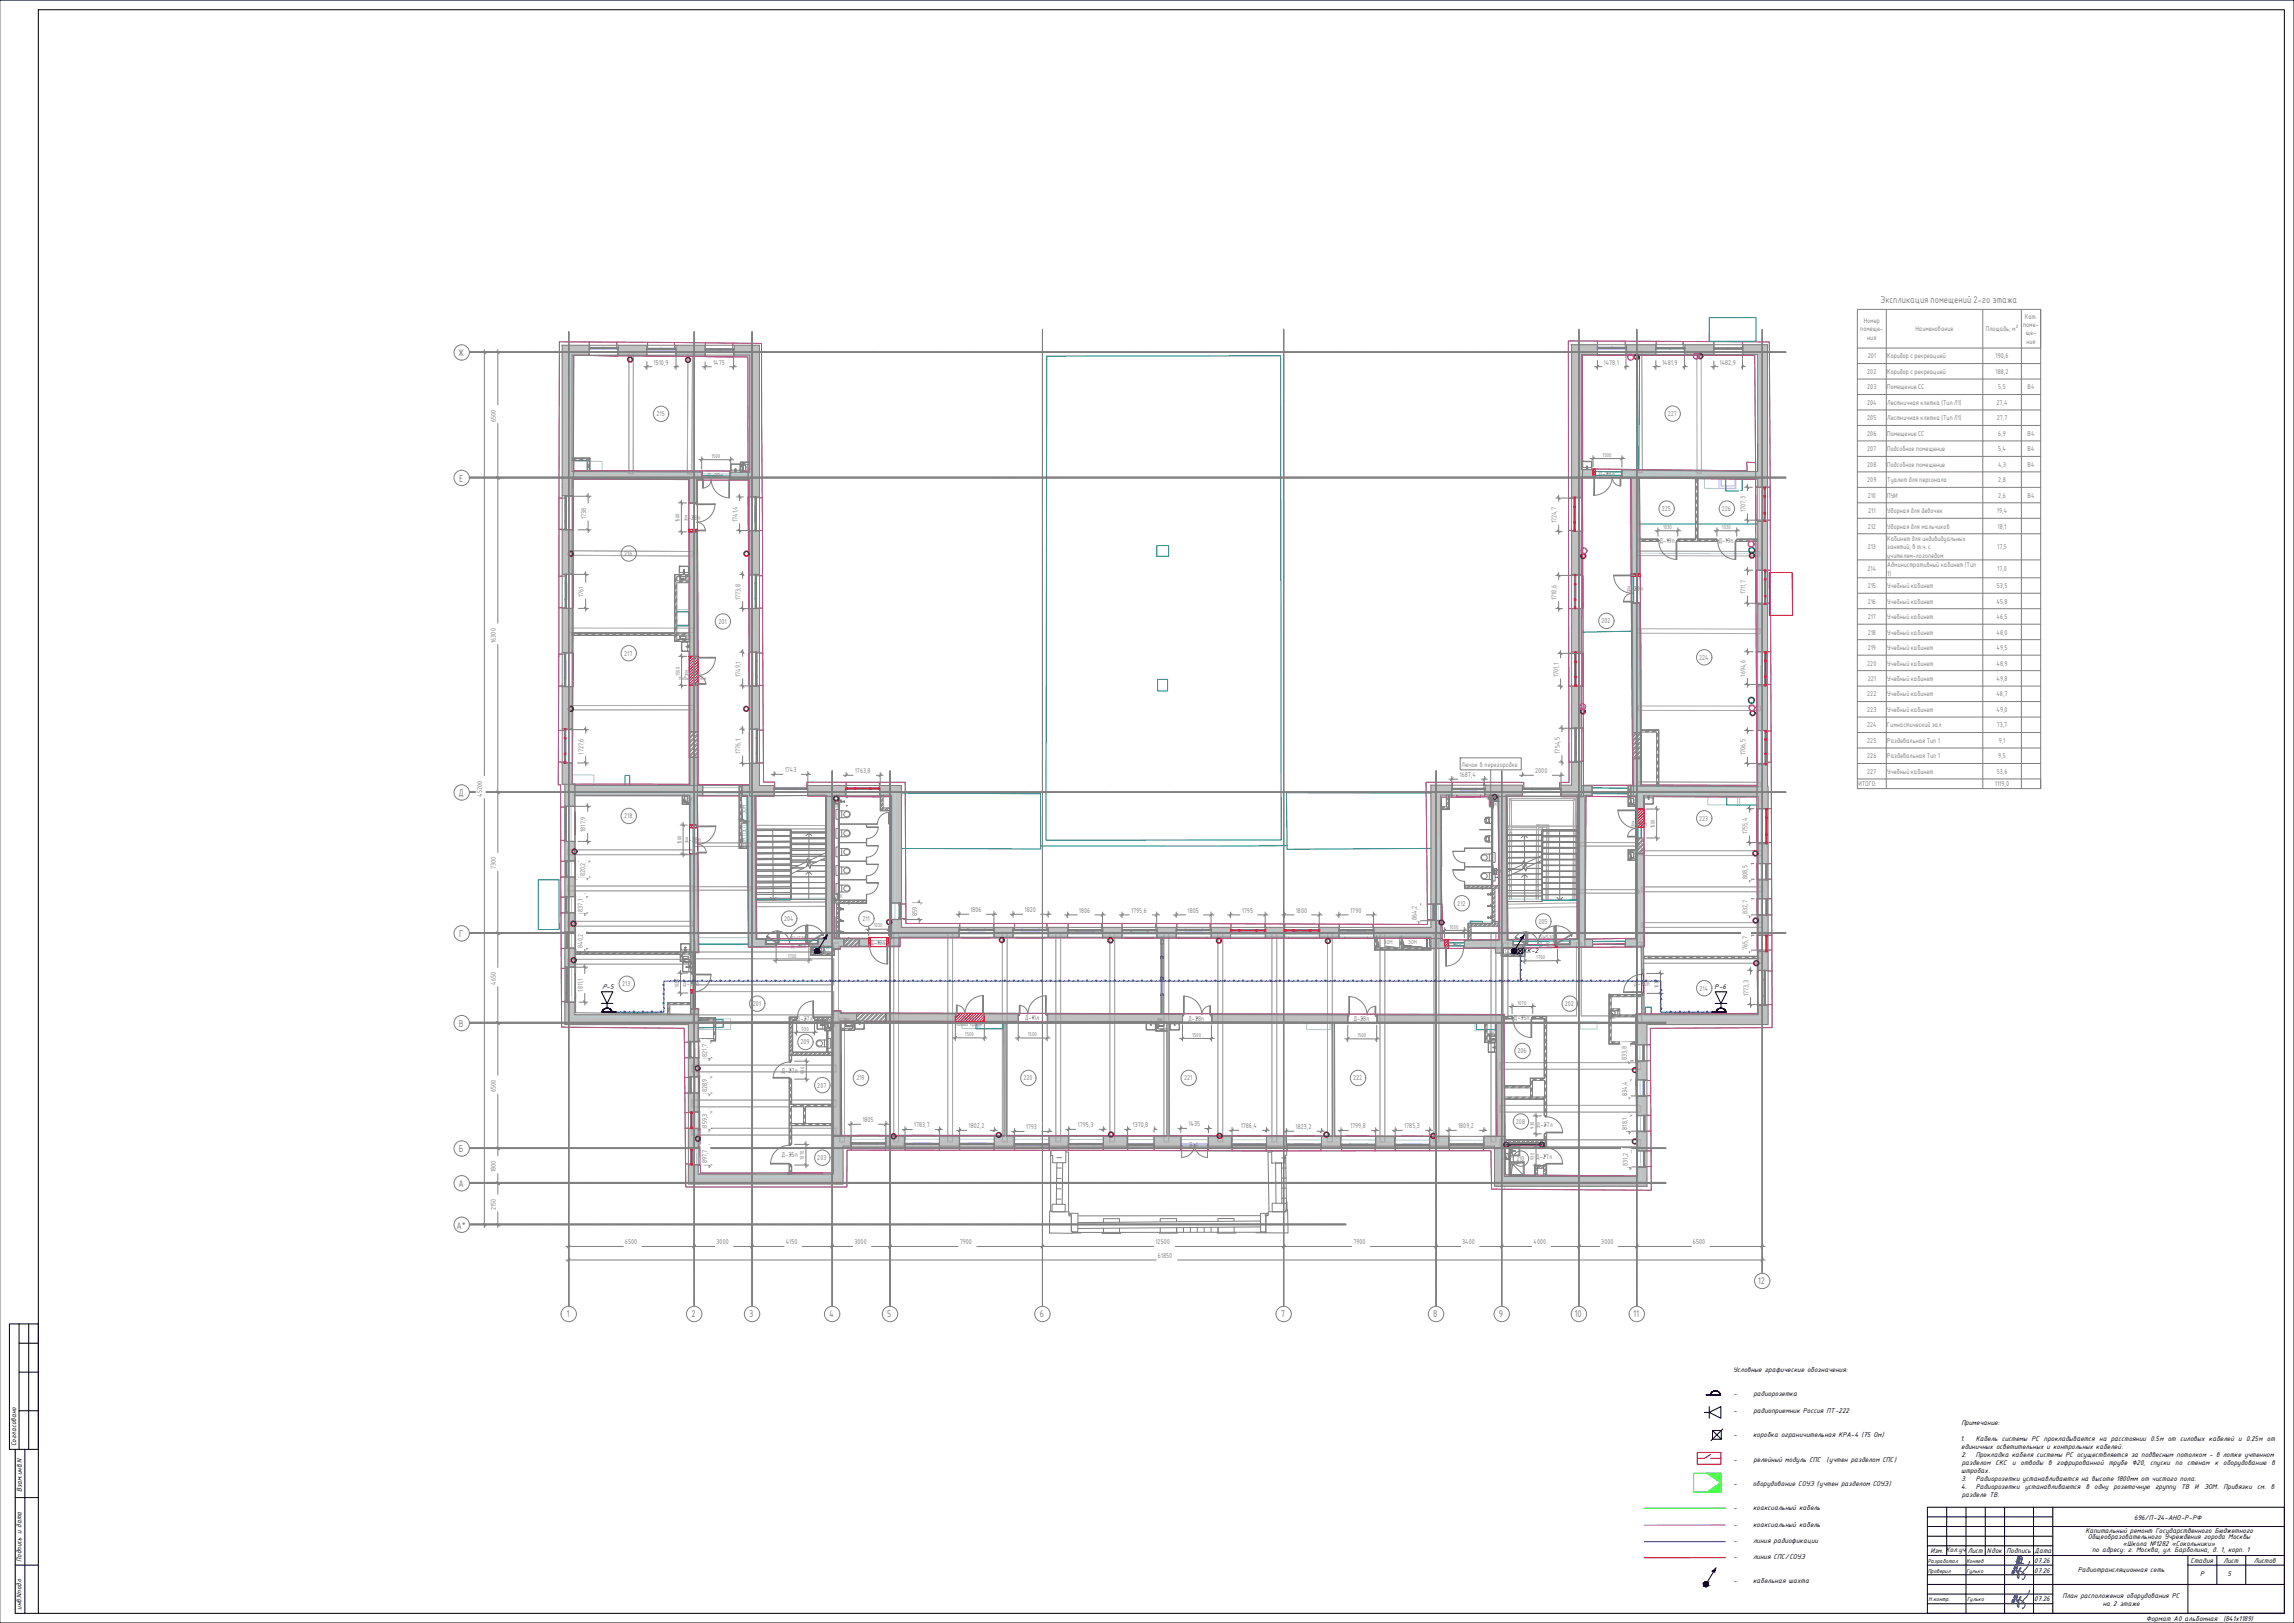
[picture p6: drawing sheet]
<svg xmlns="http://www.w3.org/2000/svg" width="1189mm" height="841mm" viewBox="0 0 1189 841" stroke-linecap="round" stroke-linejoin="round" font-family="sans-serif">
<defs><g id="words">
<g font-size="4.9" fill="#808080">
<text x="975" y="157">Экспликация помещений 2-го этажа</text>
<text x="238" y="185">Ж</text>
<text x="238" y="250">Е</text>
<text x="238" y="413">Д</text>
<text x="238" y="486">Г</text>
<text x="238" y="532">В</text>
<text x="238" y="597">Б</text>
<text x="238" y="615">А</text>
<text x="237" y="637">А*</text>
<text x="911" y="666">12</text>
<text x="294" y="683">1</text>
<text x="358" y="683">2</text>
<text x="388" y="683">3</text>
<text x="430" y="683">4</text>
<text x="460" y="683">5</text>
<text x="539" y="683">6</text>
<text x="664" y="683">7</text>
<text x="743" y="683">8</text>
<text x="777" y="683">9</text>
<text x="816" y="683">10</text>
<text x="846" y="683">11</text>
</g>
<g font-size="3.9">
<text x="789" y="494">КК-2</text>
<text x="312" y="513">Р-5</text>
<text x="889" y="512">Р-6</text>
<text x="898" y="711">Условные графические обозначения:</text>
<text x="898" y="724">-</text>
<text x="909" y="724">радиорозетка</text>
<text x="898" y="732">-</text>
<text x="909" y="732">радиоприемник Россия ПТ-222</text>
<text x="1016" y="738">Примечание:</text>
<text x="8" y="749" transform="rotate(-90 8 749)">Согласовано</text>
<text x="898" y="745">-</text>
<text x="909" y="745">коробка ограничительная КРА-4 (75 Ом)</text>
<text x="1016" y="747">1.</text>
<text x="1024" y="747">Кабель системы РС прокладывается на расстоянии 0.5м от силовых кабелей и 0.25м от</text>
<text x="1016" y="751">единичных осветительных и контрольных кабелей.</text>
<text x="1016" y="755">2.</text>
<text x="1024" y="755">Прокладка кабеля системы РС осуществляется за подвесным потолком - в лотке учтенном</text>
<text x="898" y="757">-</text>
<text x="909" y="757">релейный модуль СПС</text>
<text x="947" y="757">(учтен разделом СПС)</text>
<text x="1017" y="759">разделом СКС и отводы в гофрированной трубе ∅20, спуски по стенам к оборудованию в</text>
<text x="1016" y="763">штробах.</text>
<text x="1016" y="768">3.</text>
<text x="1024" y="768">Радиорозетки устанавливаются на высоте 1800мм от чистого пола.</text>
<text x="11" y="773" transform="rotate(-90 11 773)">Взам.инв.N</text>
<text x="898" y="770">-</text>
<text x="908" y="770">оборудование СОУЭ (учтен разделом СОУЭ)</text>
<text x="1016" y="772">4.</text>
<text x="1024" y="772">Радиорозетки устанавливаются в одну розеточную группу ТВ И ЭОМ. Привязки см. в</text>
<text x="1017" y="776">разделе ТВ.</text>
<text x="898" y="783">-</text>
<text x="909" y="783">коаксиальный кабель</text>
<text x="898" y="791">-</text>
<text x="909" y="791">коаксиальный кабель</text>
<text x="1106" y="787">696/П-24-АНО-Р-РФ</text>
<text x="1081" y="794">Капитальный ремонт Государственного Бюджетного</text>
<text x="1082" y="798">Общеобразовательного Учреждения города Москвы</text>
<text x="898" y="799">-</text>
<text x="909" y="799">линия радиофикации</text>
<text x="1100" y="801">«Школа №1282 «Сокольники»</text>
<text x="11" y="809" transform="rotate(-90 11 809)">Подпись и дата</text>
<text x="898" y="808">-</text>
<text x="909" y="808">линия СПС/СОУЭ</text>
<text x="1000" y="805">Изм. Кол.уч</text>
<text x="1020" y="805">Лист</text>
<text x="1030" y="805">Nдок</text>
<text x="1040" y="805">Подпись</text>
<text x="1054" y="810">07.26</text>
<text x="1054" y="805">Дата</text>
<text x="1084" y="804">по адресу: г. Москва, ул. Барболина, д. 1, корп. 1</text>
<text x="1135" y="810">Стадия</text>
<text x="1152" y="810">Лист</text>
<text x="1168" y="810">Листов</text>
<text x="1054" y="815">07.26</text>
<text x="1077" y="815">Радиотрансляционная сеть</text>
<text x="898" y="820">-</text>
<text x="909" y="820">кабельная шахта</text>
<text x="1140" y="817">Р</text>
<text x="1154" y="817">5</text>
<text x="1069" y="828">План расположения оборудования РС</text>
<text x="1054" y="830">07.26</text>
<text x="1090" y="832">на 2 этаже</text>
<text x="11" y="834" transform="rotate(-90 11 834)">инв.Nподл.</text>
<text x="1112" y="840">Формат А0 альбомная</text>
<text x="1152" y="840">(841х1189)</text>
</g>
<g font-size="3.5" fill="#808080">
<text x="966" y="167">Номер</text>
<text x="1049" y="165">Кат.</text>
<text x="964" y="172">помеще-</text>
<text x="993" y="172">Наименование</text>
<text x="1029" y="172">Площадь, м²</text>
<text x="1049" y="170">поме-</text>
<text x="1050" y="174">ще-</text>
<text x="968" y="176">ния</text>
<text x="1050" y="178">ния</text>
<text x="968" y="186">201</text>
<text x="978" y="186">Коридор с рекреацией</text>
<text x="1034" y="186">190,6</text>
<text x="339" y="189">1510,9</text>
<text x="370" y="189">1475</text>
<text x="831" y="189">1478,1</text>
<text x="861" y="189">1481,9</text>
<text x="891" y="189">1482,9</text>
<text x="968" y="194">202</text>
<text x="978" y="194">Коридор с рекреацией</text>
<text x="1034" y="194">188,2</text>
<text x="968" y="202">203</text>
<text x="978" y="202">Помещение СС</text>
<text x="1036" y="202">5,5</text>
<text x="1051" y="202">В4</text>
<text x="968" y="210">204</text>
<text x="978" y="210">Лестничная клетка (Тип Л1)</text>
<text x="1035" y="210">27,4</text>
<text x="340" y="216">215</text>
<text x="864" y="216">227</text>
<text x="257" y="219" transform="rotate(-90 257 219)">6500</text>
<text x="968" y="218">205</text>
<text x="978" y="218">Лестничная клетка (Тип Л1)</text>
<text x="1035" y="218">27,7</text>
<text x="968" y="226">206</text>
<text x="978" y="226">Помещение СС</text>
<text x="1036" y="226">6,9</text>
<text x="1051" y="226">В4</text>
<text x="968" y="234">207</text>
<text x="978" y="234">Подсобное помещение</text>
<text x="1035" y="234">5,4</text>
<text x="1051" y="234">В4</text>
<text x="968" y="242">208</text>
<text x="978" y="242">Подсобное помещение</text>
<text x="1035" y="242">4,3</text>
<text x="1051" y="242">В4</text>
<text x="366" y="248">Д-28п</text>
<text x="828" y="247">Д-28л</text>
<text x="968" y="250">209</text>
<text x="978" y="250">Туалет для персонала</text>
<text x="1036" y="250">2,8</text>
<text x="968" y="258">210</text>
<text x="978" y="258">ПУИ</text>
<text x="1036" y="258">2,6</text>
<text x="1051" y="258">В4</text>
<text x="304" y="269" transform="rotate(-90 304 269)">1738</text>
<text x="355" y="269">Д-28п</text>
<text x="861" y="265">225</text>
<text x="892" y="265">226</text>
<text x="905" y="265" transform="rotate(-90 905 265)">1707,3</text>
<text x="968" y="266">211</text>
<text x="978" y="266">Уборная для девочек</text>
<text x="1035" y="266">19,4</text>
<text x="382" y="270" transform="rotate(-90 382 270)">1741,4</text>
<text x="807" y="271" transform="rotate(-90 807 271)">1724,7</text>
<text x="968" y="274">212</text>
<text x="978" y="274">Уборная для мальчиков</text>
<text x="1035" y="274">18,1</text>
<text x="860" y="281">Д-19п</text>
<text x="891" y="281">Д-19п</text>
<text x="978" y="280">Кабинет для индивидуальных</text>
<text x="968" y="285">213</text>
<text x="978" y="285">занятий, в т.ч. с</text>
<text x="1035" y="285">17,5</text>
<text x="324" y="288">216</text>
<text x="978" y="289">учителем-логопедом</text>
<text x="978" y="294">Административный кабинет (Тип</text>
<text x="968" y="296">214</text>
<text x="978" y="298">1)</text>
<text x="1035" y="296">17,0</text>
<text x="968" y="305">215</text>
<text x="978" y="305">Учебный кабинет</text>
<text x="1035" y="305">53,5</text>
<text x="302" y="309" transform="rotate(-90 302 309)">1761</text>
<text x="384" y="311" transform="rotate(-90 384 311)">1773,8</text>
<text x="807" y="311" transform="rotate(-90 807 311)">1718,6</text>
<text x="843" y="306">Д-28л</text>
<text x="905" y="308" transform="rotate(-90 905 308)">1711,7</text>
<text x="968" y="313">216</text>
<text x="978" y="313">Учебный кабинет</text>
<text x="1035" y="313">45,8</text>
<text x="372" y="323">201</text>
<text x="830" y="323">202</text>
<text x="968" y="321">217</text>
<text x="978" y="321">Учебный кабинет</text>
<text x="1035" y="321">46,5</text>
<text x="968" y="329">218</text>
<text x="978" y="329">Учебный кабинет</text>
<text x="1035" y="329">48,0</text>
<text x="257" y="333" transform="rotate(-90 257 333)">16300</text>
<text x="324" y="340">217</text>
<text x="881" y="342">224</text>
<text x="968" y="337">219</text>
<text x="978" y="337">Учебный кабинет</text>
<text x="1035" y="337">49,5</text>
<text x="968" y="345">220</text>
<text x="978" y="345">Учебный кабинет</text>
<text x="1035" y="345">48,9</text>
<text x="355" y="350">Д-28п</text>
<text x="384" y="351" transform="rotate(-90 384 351)">1749,1</text>
<text x="808" y="351" transform="rotate(-90 808 351)">1701,1</text>
<text x="905" y="351" transform="rotate(-90 905 351)">1694,6</text>
<text x="968" y="353">221</text>
<text x="978" y="353">Учебный кабинет</text>
<text x="1035" y="353">49,8</text>
<text x="968" y="361">222</text>
<text x="978" y="361">Учебный кабинет</text>
<text x="1035" y="361">48,7</text>
<text x="968" y="369">223</text>
<text x="978" y="369">Учебный кабинет</text>
<text x="1035" y="369">49,0</text>
<text x="968" y="377">224</text>
<text x="978" y="377">Гимнастический зал</text>
<text x="1035" y="377">73,7</text>
<text x="968" y="385">225</text>
<text x="978" y="385">Раздевальная Тип 1</text>
<text x="1036" y="385">9,1</text>
<text x="302" y="391" transform="rotate(-90 302 391)">1727,6</text>
<text x="384" y="391" transform="rotate(-90 384 391)">1776,1</text>
<text x="808" y="391" transform="rotate(-90 808 391)">1754,5</text>
<text x="905" y="391" transform="rotate(-90 905 391)">1706,5</text>
<text x="968" y="393">226</text>
<text x="978" y="393">Раздевальная Тип 1</text>
<text x="1036" y="393">9,5</text>
<text x="407" y="400">1743</text>
<text x="443" y="401">1763,8</text>
<text x="758" y="397">Лючок в перегородке</text>
<text x="796" y="401">2000</text>
<text x="968" y="401">227</text>
<text x="978" y="401">Учебный кабинет</text>
<text x="1035" y="401">53,6</text>
<text x="756" y="403">1687,4</text>
<text x="963" y="408">ИТОГО:</text>
<text x="1034" y="408">1119,0</text>
<text x="250" y="413" transform="rotate(-90 250 413)">45200</text>
<text x="324" y="424">218</text>
<text x="881" y="425">223</text>
<text x="303" y="431" transform="rotate(-90 303 431)">1817,9</text>
<text x="845" y="428">Д-28</text>
<text x="852" y="428">л</text>
<text x="355" y="436">Д-28п</text>
<text x="906" y="432" transform="rotate(-90 906 432)">1755,4</text>
<text x="257" y="451" transform="rotate(-90 257 451)">7300</text>
<text x="303" y="454" transform="rotate(-90 303 454)">820,2</text>
<text x="906" y="455" transform="rotate(-90 906 455)">808,5</text>
<text x="302" y="472" transform="rotate(-90 302 472)">837,1</text>
<text x="503" y="473">1806</text>
<text x="531" y="473">1820</text>
<text x="559" y="473">1806</text>
<text x="586" y="473">1795,6</text>
<text x="615" y="473">1805</text>
<text x="644" y="473">1795</text>
<text x="672" y="473">1800</text>
<text x="700" y="473">1790</text>
<text x="755" y="469">212</text>
<text x="906" y="474" transform="rotate(-90 906 474)">832,7</text>
<text x="406" y="477">204</text>
<text x="447" y="477">211</text>
<text x="475" y="475" transform="rotate(-90 475 475)">859</text>
<text x="734" y="477" transform="rotate(-90 734 477)">864,2</text>
<text x="797" y="479">205</text>
<text x="302" y="491" transform="rotate(-90 302 491)">840,2</text>
<text x="410" y="491">Д-16л</text>
<text x="451" y="490">Д-19п</text>
<text x="749" y="491">Д</text>
<text x="751" y="491">-19л</text>
<text x="797" y="491">Д-16л</text>
<text x="906" y="492" transform="rotate(-90 906 492)">765,7</text>
<text x="257" y="510" transform="rotate(-90 257 510)">4650</text>
<text x="302" y="514" transform="rotate(-90 302 514)">1811,1</text>
<text x="322" y="511">213</text>
<text x="354" y="511">Д-30</text>
<text x="361" y="511">п</text>
<text x="847" y="511">Д</text>
<text x="849" y="511">-30п</text>
<text x="881" y="513">214</text>
<text x="390" y="521">201</text>
<text x="811" y="521">202</text>
<text x="906" y="516" transform="rotate(-90 906 516)">1773,3</text>
<text x="413" y="529">Д-27л</text>
<text x="498" y="529">Д-11л</text>
<text x="531" y="529">Д-11л</text>
<text x="616" y="529">Д-28п</text>
<text x="701" y="529">Д-28п</text>
<text x="784" y="529">Д-35п</text>
<text x="415" y="541">209</text>
<text x="786" y="546">206</text>
<text x="366" y="548" transform="rotate(-90 366 548)">821,7</text>
<text x="843" y="549" transform="rotate(-90 843 549)">833,8</text>
<text x="405" y="556">Д-27п</text>
<text x="424" y="564">207</text>
<text x="444" y="560">219</text>
<text x="530" y="560">220</text>
<text x="614" y="560">221</text>
<text x="701" y="560">222</text>
<text x="257" y="566" transform="rotate(-90 257 566)">6500</text>
<text x="366" y="566" transform="rotate(-90 366 566)">828,9</text>
<text x="843" y="568" transform="rotate(-90 843 568)">834,4</text>
<text x="447" y="582">1805</text>
<text x="366" y="584" transform="rotate(-90 366 584)">859,3</text>
<text x="474" y="584">1783,7</text>
<text x="502" y="585">1802,2</text>
<text x="532" y="585">1793</text>
<text x="558" y="584">1795,3</text>
<text x="587" y="584">1370,8</text>
<text x="616" y="584">1435</text>
<text x="643" y="585">1786,4</text>
<text x="671" y="585">1823,2</text>
<text x="700" y="585">1799,8</text>
<text x="728" y="585">1785,3</text>
<text x="756" y="585">1809,2</text>
<text x="786" y="582">208</text>
<text x="796" y="584">Д-27л</text>
<text x="843" y="585" transform="rotate(-90 843 585)">818,1</text>
<text x="405" y="600">Д-35п</text>
<text x="616" y="594">Б-1</text>
<text x="366" y="603" transform="rotate(-90 366 603)">897,7</text>
<text x="424" y="601">203</text>
<text x="786" y="602">210</text>
<text x="796" y="600">Д-27л</text>
<text x="844" y="604" transform="rotate(-90 844 604)">831,2</text>
<text x="257" y="607" transform="rotate(-90 257 607)">1800</text>
<text x="257" y="627" transform="rotate(-90 257 627)">2150</text>
<text x="324" y="645">6500</text>
<text x="371" y="645">3000</text>
<text x="407" y="645">4150</text>
<text x="443" y="645">3000</text>
<text x="497" y="645">7900</text>
<text x="599" y="645">12500</text>
<text x="701" y="645">7900</text>
<text x="758" y="645">3400</text>
<text x="795" y="645">4000</text>
<text x="830" y="645">3000</text>
<text x="877" y="645">6500</text>
<text x="600" y="652">61850</text>
</g>
<g font-size="3.1">
<text x="999" y="810">Разработал</text>
<text x="1019" y="810">Коняев</text>
<text x="999" y="815">Проверил</text>
<text x="1019" y="815">Гулько</text>
<text x="999" y="830">Н.контр.</text>
<text x="1019" y="830">Гулько</text>
</g>
<g font-size="2.8" fill="#808080">
<text x="369" y="237">1500</text>
<text x="831" y="237">1500</text>
<text x="386" y="243">ВК</text>
<text x="352" y="271" transform="rotate(-90 352 271)">1500</text>
<text x="862" y="274">1030</text>
<text x="892" y="274">1030</text>
<text x="355" y="301">ВК</text>
<text x="355" y="332">ВК</text>
<text x="352" y="353">Новый проём</text>
<text x="352" y="350" transform="rotate(-90 352 350)">1500</text>
<text x="356" y="415">ВК</text>
<text x="432" y="419">ВК</text>
<text x="773" y="417">ВК</text>
<text x="847" y="416">ВК</text>
<text x="387" y="422" transform="rotate(-90 387 422)">ЭОМ</text>
<text x="858" y="429" transform="rotate(-90 858 429)">1500</text>
<text x="353" y="438" transform="rotate(-90 353 438)">1500</text>
<text x="387" y="439" transform="rotate(-90 387 439)">ЭОМ ПЭСПЗ</text>
<text x="847" y="444">ВК</text>
<text x="776" y="452">ВК</text>
<text x="434" y="466">ВК</text>
<text x="453" y="481">1030</text>
<text x="751" y="481" transform="rotate(-1 751 481)">1030</text>
<text x="410" y="487">EIWS30</text>
<text x="717" y="489">ЭОМ</text>
<text x="730" y="489">ЭОМ</text>
<text x="798" y="487">EIWS30</text>
<text x="357" y="496">ВК</text>
<text x="408" y="497">1700</text>
<text x="422" y="493">СС</text>
<text x="428" y="493">СС</text>
<text x="780" y="494">СС</text>
<text x="786" y="494">СС</text>
<text x="796" y="497" transform="rotate(-1 796 497)">1700</text>
<text x="352" y="512" transform="rotate(-90 352 512)">1030</text>
<text x="860" y="512" transform="rotate(-90 860 512)">1030</text>
<text x="786" y="521">1070</text>
<text x="415" y="534">930</text>
<text x="430" y="532">ВК</text>
<text x="438" y="530">ВК</text>
<text x="495" y="532">Новый проём</text>
<text x="600" y="530">ВК</text>
<text x="835" y="528">ВК</text>
<text x="500" y="537">1500</text>
<text x="533" y="537">1500</text>
<text x="618" y="537">1500</text>
<text x="703" y="537">1500</text>
<text x="772" y="536">ВК</text>
<text x="417" y="557" transform="rotate(-90 417 557)">930</text>
<text x="795" y="585" transform="rotate(-90 795 585)">930</text>
<text x="417" y="601" transform="rotate(-90 417 601)">1070</text>
<text x="782" y="600">ВК</text>
<text x="795" y="601" transform="rotate(-90 795 601)">930</text>
</g>
</g></defs>
<g fill="#c0c0c0" stroke="#c0c0c0" stroke-width=".52">
<path d="M432 589h5z"/>
<path d="M778 589h2z"/>
<path d="M814 275h6z"/>
<path d="M814 315h6z"/>
<path d="M814 356h6z"/>
<path d="M814 395h6z"/>
<path d="M291 395h5z"/>
<path d="M911 408h5z"/>
<path d="M847 407l64 1z"/>
<path d="M846 412l65 1z"/>
<path d="M820 407h5z"/>
<path d="M845 407h2z"/>
<path d="M362 608l75 2v-2zM362 608l75 2h-75z"/>
<path d="M362 610l75 4v-4zM362 610l75 4h-75z"/>
<path d="M432 589l5 19v-19zM432 589l5 19h-5z"/>
<path d="M769 589h7zM769 589h7z"/>
<path d="M778 589h2zM776 589h4z"/>
<path d="M769 589h7zM769 589h7z"/>
<path d="M459 589l10 1v-1zM459 589l10 1h-10z"/>
<path d="M544 589l10 4v-4zM544 589l10 4h-10z"/>
<path d="M769 589l11 4v-4zM769 589l11 4h-11z"/>
<path d="M769 593l11 1v-1zM769 593l11 1h-11z"/>
<path d="M741 589l10 5v-5zM741 589l10 5h-10z"/>
<path d="M713 589l10 5v-5zM713 589l10 5h-10z"/>
<path d="M685 589l10 5v-5zM685 589l10 5h-10z"/>
<path d="M656 589l11 5v-5zM656 589l11 5h-11z"/>
<path d="M626 589l12 5v-5zM626 589l12 5h-12z"/>
<path d="M598 589l14 5v-5zM598 589l14 5h-14z"/>
<path d="M572 589l12 5v-5zM572 589l12 5h-12z"/>
<path d="M544 593l10 1v-1zM544 593l10 1h-10z"/>
<path d="M515 589l11 5v-5zM515 589l11 5h-11z"/>
<path d="M487 589l10 5v-5zM487 589l10 5h-10z"/>
<path d="M459 590l10 4v-4zM459 590l10 4h-10z"/>
<path d="M437 589l4 5v-5zM437 589l4 5h-4z"/>
<path d="M775 594l5 21v-21zM775 594l5 21h-5z"/>
<path d="M775 615h5zM775 615h5z"/>
<path d="M780 610l68 1v-1zM780 610l68 1h-68z"/>
<path d="M780 611l68 4v-4zM780 611l68 4h-68z"/>
<path d="M848 526l5 15v-15zM848 526l5 15h-5z"/>
<path d="M848 550l5 10v-10zM848 550l5 10h-5z"/>
<path d="M848 568l5 10v-10zM848 568l5 10h-5z"/>
<path d="M848 586l5 10v-10zM848 586l5 10h-5z"/>
<path d="M848 605l5 5v-5zM848 605l5 5h-5z"/>
<path d="M848 610l5 5v-5zM848 610l5 5h-5z"/>
<path d="M853 526l63 1v-1zM853 526l63 1h-63z"/>
<path d="M853 527l63 4v-4zM853 527l63 4h-63z"/>
<path d="M903 179l8 5v-5zM903 179l8 5h-8z"/>
<path d="M873 179l15 5v-5zM873 179l15 5h-15z"/>
<path d="M843 179l15 5v-5zM843 179l15 5h-15z"/>
<path d="M814 179l14 5v-5zM814 179l14 5h-14z"/>
<path d="M814 184l6 74v-74zM814 184l6 74h-6z"/>
<path d="M814 275l6 23v-23zM814 275l6 23h-6z"/>
<path d="M814 315l6 23v-23zM814 315l6 23h-6z"/>
<path d="M814 356l6 10v-10zM814 356l6 10h-6z"/>
<path d="M814 366l6 11v-11zM814 366l6 11h-6z"/>
<path d="M814 395l6 12v-12zM814 395l6 12h-6z"/>
<path d="M388 407l13 5v-5zM388 407l13 5h-13z"/>
<path d="M456 407l11 5v-5zM456 407l11 5h-11z"/>
<path d="M419 407l20 5v-5zM419 407l20 5h-20z"/>
<path d="M388 412h13zM388 412h13z"/>
<path d="M388 179l6 78v-78zM388 179l6 78h-6z"/>
<path d="M388 275l6 18v-18zM388 275l6 18h-6z"/>
<path d="M388 293l6 5v-5zM388 293l6 5h-6z"/>
<path d="M388 315l6 23v-23zM388 315l6 23h-6z"/>
<path d="M388 356l6 22v-22zM388 356l6 22h-6z"/>
<path d="M388 396l6 11v-11zM388 396l6 11h-6z"/>
<path d="M381 179l7 5v-5zM381 179l7 5h-7z"/>
<path d="M350 179l15 5v-5zM350 179l15 5h-15z"/>
<path d="M320 179l15 5v-5zM320 179l15 5h-15z"/>
<path d="M291 179l14 5v-5zM291 179l14 5h-14z"/>
<path d="M291 184l5 69v-69zM291 184l5 69h-5z"/>
<path d="M291 253l5 4v-4zM291 253l5 4h-5z"/>
<path d="M291 275l5 23v-23zM291 275l5 23h-5z"/>
<path d="M291 315l5 23v-23zM291 315l5 23h-5z"/>
<path d="M291 356l5 22v-22zM291 356l5 22h-5z"/>
<path d="M291 395l5 11v-11zM291 395l5 11h-5z"/>
<path d="M291 406h5zM291 406h4z"/>
<path d="M293 526l69 5v-5zM293 526l69 5h-69z"/>
<path d="M357 531l5 9v-9zM357 531l5 9h-5z"/>
<path d="M357 548l5 10v-10zM357 548l5 10h-5z"/>
<path d="M357 566l5 10v-10zM357 566l5 10h-5z"/>
<path d="M357 585l5 10v-10zM357 585l5 10h-5z"/>
<path d="M357 604l5 6v-6zM357 604l5 6h-5z"/>
<path d="M357 610l5 4v-4zM357 610l5 4h-5z"/>
<path d="M770 407l19 4v-4zM770 407l19 4h-19z"/>
<path d="M809 407l11 5v-5zM809 407l11 5h-11z"/>
<path d="M770 411l19 1v-1zM770 411l19 1h-19z"/>
<path d="M742 407l10 5v-5zM742 407l10 5h-10z"/>
<path d="M911 179l5 73v-73zM911 179l5 73h-5z"/>
<path d="M911 270l5 25v-25zM911 270l5 25h-5z"/>
<path d="M911 313l5 25v-25zM911 313l5 25h-5z"/>
<path d="M911 355l5 24v-24zM911 355l5 24h-5z"/>
<path d="M911 396l5 12v-12zM911 396l5 12h-5z"/>
<path d="M293 406l5 12v-12zM293 406l5 12h-5z"/>
<path d="M293 418h4zM293 418h5z"/>
<path d="M293 436l5 10v-10zM293 436l5 10h-5z"/>
<path d="M293 454l5 2v-2zM293 454l5 2h-5z"/>
<path d="M293 456l5 9v-9zM293 456l5 9h-5z"/>
<path d="M293 473l5 10v-10zM293 473l5 10h-5z"/>
<path d="M293 491l5 5v-5zM293 491l5 5h-5z"/>
<path d="M293 496l5 5v-5zM293 496l5 5h-5z"/>
<path d="M293 519l5 7v-7zM293 519l5 7h-5z"/>
<path d="M462 412l5 56v-56zM462 412l5 56h-5z"/>
<path d="M462 476l5 10v-10zM462 476l5 10h-5z"/>
<path d="M515 481l10 3v-3zM515 481l10 3h-10z"/>
<path d="M571 481l10 3v-3zM571 481l10 3h-10z"/>
<path d="M656 481l10 4v-4zM656 481l10 4h-10z"/>
<path d="M684 481l10 4v-4zM684 481l10 4h-10z"/>
<path d="M712 481l35 5v-5zM712 481l35 5h-35z"/>
<path d="M684 485l10 1zM684 485l10 1z"/>
<path d="M656 485l10 1v-1zM656 485l10 1h-10z"/>
<path d="M628 481l10 5v-5zM628 481l10 5h-10z"/>
<path d="M600 481l10 5v-5zM600 481l10 5h-10z"/>
<path d="M571 484l10 2v-2zM571 484l10 2h-10z"/>
<path d="M543 481l10 5v-5zM543 481l10 5h-10z"/>
<path d="M515 484l10 2v-2zM515 484l10 2h-10z"/>
<path d="M467 481l30 5v-5zM467 481l30 5h-30z"/>
<path d="M742 412l5 56v-56zM742 412l5 56h-5z"/>
<path d="M742 477l5 4v-4zM742 477l5 4h-5z"/>
<path d="M911 408l5 11v-11zM911 408l5 11h-5z"/>
<path d="M911 419h5zM911 419h3z"/>
<path d="M911 437l5 11v-11zM911 437l5 11h-5z"/>
<path d="M911 456l5 10v-10zM911 456l5 10h-5z"/>
<path d="M911 474l5 11v-11zM911 474l5 11h-5z"/>
<path d="M911 493l5 10v-10zM911 493l5 10h-5z"/>
<path d="M911 521l5 4v-4zM911 521l5 4h-5z"/>
<path d="M911 525l5 1zM911 525l5 1z"/>
<path d="M847 408l64 4v-4zM847 408l64 4h-65z"/>
<path d="M820 407l5 5v-5zM820 407l5 5h-5z"/>
<path d="M820 412h5zM820 412h5z"/>
<path d="M845 407l1 5 1-5zM845 407l1 5h-1z"/>
<path d="M845 412h1zM845 412h1z"/>
</g>
<g fill="#c0c0c0" stroke="#c0c0c0" stroke-width=".52">
<path d="M358 493h1z"/>
<path d="M358 523h1z"/>
<path d="M851 490h1z"/>
<path d="M851 490h1v12z"/>
<path d="M851 516h1z"/>
<path d="M520 529h1z"/>
<path d="M605 529h1z"/>
<path d="M690 530h2z"/>
<path d="M777 487h4z"/>
<path d="M759 487h25z"/>
<path d="M747 488h2z"/>
<path d="M759 491h25z"/>
<path d="M747 491h2z"/>
<path d="M814 487h7z"/>
<path d="M814 491h7z"/>
<path d="M848 412h4z"/>
<path d="M848 412h4v7z"/>
<path d="M848 442h4z"/>
<path d="M848 442h4v48z"/>
<path d="M845 247h4z"/>
<path d="M846 293h4v4z"/>
<path d="M846 312h4z"/>
<path d="M846 312h4v68z"/>
<path d="M846 393h4z"/>
<path d="M847 407h3z"/>
<path d="M820 243h6z"/>
<path d="M841 244h70h-70z"/>
<path d="M841 247h70v1z"/>
<path d="M428 412h4v75z"/>
<path d="M388 489h4v2z"/>
<path d="M392 487h5z"/>
<path d="M392 490h5z"/>
<path d="M296 244l68 1z"/>
<path d="M379 245h9z"/>
<path d="M296 248h68z"/>
<path d="M379 248l9 1z"/>
<path d="M432 524h3z"/>
<path d="M432 589h4z"/>
<path d="M435 525h9z"/>
<path d="M459 525h36z"/>
<path d="M510 525h18z"/>
<path d="M543 526h70z"/>
<path d="M628 526h70z"/>
<path d="M714 526h65z"/>
<path d="M435 529h9z"/>
<path d="M510 529h18z"/>
<path d="M628 530h70z"/>
<path d="M714 530h65z"/>
<path d="M775 491h4z"/>
<path d="M775 492h4v2z"/>
<path d="M460 486h2z"/>
<path d="M445 487l5-1z"/>
<path d="M424 487h13z"/>
<path d="M460 486h2v4z"/>
<path d="M445 490h5z"/>
<path d="M424 489h13v1z"/>
<path d="M357 248h4z"/>
<path d="M357 248h4v13z"/>
<path d="M357 276h4z"/>
<path d="M358 338h3z"/>
<path d="M357 338h4v2z"/>
<path d="M358 355h3z"/>
<path d="M358 379h3z"/>
<path d="M358 392h3z"/>
<path d="M775 530h4z"/>
<path d="M776 586h4v3z"/>
<path d="M432 490h3z"/>
<path d="M432 491h3v1z"/>
<path d="M742 486h5v5z"/>
<path d="M358 412h3v16z"/>
<path d="M358 443h4z"/>
<path d="M358 493h4z"/>
<path d="M419 489h5z"/>
<path d="M397 489h5z"/>
<path d="M419 490h5z"/>
<path d="M397 490h5z"/>
<path d="M807 490h7z"/>
<path d="M784 490h6z"/>
<path d="M807 490h7v1z"/>
<path d="M842 487h6z"/>
<path d="M821 487h4z"/>
<path d="M842 490h6z"/>
<path d="M821 490l4 1z"/>
<path d="M358 493l1 6v-6zM358 493l1 6h-1z"/>
<path d="M358 499h1zM358 499h1zM358 499h1z"/>
<path d="M358 515l1 8v-8zM358 515l1 8h-1zM358 523h1z"/>
<path d="M358 523h1zM358 523h1z"/>
<path d="M851 490v12h1zM851 502h1z"/>
<path d="M851 516l1 10v-10zM851 516l1 10h-1z"/>
<path d="M520 529l2 57-1-57zM520 529l2 57h-2z"/>
<path d="M520 586l2 3v-3zM520 586l2 3h-2z"/>
<path d="M605 529l1 60v-60zM605 529l1 60h-1z"/>
<path d="M690 530l2 59v-59zM690 530l2 59h-1z"/>
<path d="M777 412l4 75-1-75zM777 412l4 75h-4z"/>
<path d="M777 487h4zM777 487h4z"/>
<path d="M818 412h2zM818 412h2z"/>
<path d="M818 412h3zM818 412h3z"/>
<path d="M818 412l3 75v-75zM818 412l3 75h-3z"/>
<path d="M818 487h3zM818 487h3zM818 487h3z"/>
<path d="M759 487l25 4v-4zM759 487l25 4h-25z"/>
<path d="M759 491h6zM759 491h6z"/>
<path d="M747 488l2 3v-3zM747 488l2 3h-2z"/>
<path d="M747 491h2zM747 491h2z"/>
<path d="M814 487l7 4v-4zM814 487l7 4h-7z"/>
<path d="M814 491h7zM814 491h7z"/>
<path d="M848 419h4zM848 412l4 7h-4z"/>
<path d="M848 442v48h4zM848 490h4z"/>
<path d="M845 247l5 46-1-46zM845 247l5 46h-4z"/>
<path d="M846 293v4h4zM846 297h4z"/>
<path d="M846 312v68h4zM846 380h4z"/>
<path d="M846 393l4 14v-14zM846 393l4 14h-3z"/>
<path d="M820 243l6 4v-4zM820 243l6 4h-6z"/>
<path d="M820 247h6zM820 247h6z"/>
<path d="M841 244l70 3v-3zM841 244l70 3h-70z"/>
<path d="M910 248h1zM841 247l70 1z"/>
<path d="M428 412v75h4zM428 487h4z"/>
<path d="M387 412h1zM387 412h1z"/>
<path d="M387 412l5 77-1-77zM387 412l5 77h-4z"/>
<path d="M388 489v2h4zM388 491h4z"/>
<path d="M392 487l5 3v-3zM392 487l5 3h-5z"/>
<path d="M392 490h5zM392 490h5z"/>
<path d="M462 486l4 4v-4zM462 486l4 4h-4z"/>
<path d="M462 490h4zM462 490h3zM462 490h3z"/>
<path d="M385 407l3 5v-5zM385 407l3 5h-3z"/>
<path d="M361 407l3 5v-5zM361 407l3 5h-3z"/>
<path d="M296 245l68 3v-3zM296 245l68 3h-68z"/>
<path d="M362 248h2zM296 248h68z"/>
<path d="M379 245l9 3v-3zM379 245l9 3h-9z"/>
<path d="M432 524l4 65-1-65zM432 524l4 65h-4z"/>
<path d="M432 589h4zM432 589h4z"/>
<path d="M435 525l9 4v-4zM435 525l9 4h-9z"/>
<path d="M443 529h1zM435 529h9z"/>
<path d="M459 525l36 4v-4zM459 525l36 4h-36z"/>
<path d="M459 529h36zM459 529h36z"/>
<path d="M510 525l18 4v-4zM510 525l18 4h-18z"/>
<path d="M526 529h2zM510 529h18z"/>
<path d="M543 526l70 3v-3zM543 526l70 3h-70z"/>
<path d="M543 529h70zM543 529h70z"/>
<path d="M628 526l70 4v-4zM628 526l70 4h-70z"/>
<path d="M714 526l65 4v-4zM714 526l65 4h-65z"/>
<path d="M775 491l4 1v-1zM775 491l4 1h-4z"/>
<path d="M775 492v2h4zM775 494h4z"/>
<path d="M424 487l13 2v-2zM424 487l13 2h-13z"/>
<path d="M461 490h1zM460 486l2 4h-1z"/>
<path d="M445 487l5 3v-3zM445 487l5 3h-5z"/>
<path d="M445 490h5zM445 490h5z"/>
<path d="M424 489v1h13zM424 490h13z"/>
<path d="M357 261h4zM357 248l4 13h-4z"/>
<path d="M357 276l4 62v-62zM357 276l4 62h-4zM357 338h4z"/>
<path d="M357 338h4zM357 338h4z"/>
<path d="M357 340h4zM357 338l4 2h-4z"/>
<path d="M358 355l3 24v-24zM358 355l3 24h-3z"/>
<path d="M358 379h1zM358 379h1z"/>
<path d="M358 392l3 15v-15zM358 392l3 15h-3z"/>
<path d="M775 530l5 56-1-56zM775 530l5 56h-4z"/>
<path d="M776 586v3h4zM776 589h4z"/>
<path d="M432 490l3 1v-1zM432 490l3 1h-3z"/>
<path d="M432 492h3zM432 491l3 1h-3z"/>
<path d="M742 486v5h5zM742 491h5z"/>
<path d="M358 412v16h3zM358 428h3z"/>
<path d="M358 443l4 50v-50zM358 443l4 50h-4z"/>
<path d="M358 493h4zM358 493h4z"/>
<path d="M358 523l4 3v-3zM358 523l4 3h-4z"/>
<path d="M419 489l5 1zM419 489l5 1z"/>
<path d="M397 489l5 1v-1zM397 489l5 1h-5z"/>
<path d="M419 490h5zM419 490h5z"/>
<path d="M397 490h5zM397 490h5z"/>
<path d="M807 490h7zM807 490h7z"/>
<path d="M807 490v1h7zM807 491h7z"/>
<path d="M784 490l6 1v-1zM784 490l6 1h-6z"/>
<path d="M784 491h6zM784 491h5zM784 491h5z"/>
<path d="M298 407l63 5v-5zM298 407l63 5h-63z"/>
<path d="M842 487l6 3v-3zM842 487l6 3h-6z"/>
<path d="M842 490h6zM842 490h6h-6z"/>
<path d="M821 487l4 3v-3zM821 487l4 3h-4z"/>
<path d="M821 490l4 1zM821 491h4z"/>
</g>
<g fill="#808080" stroke="#808080" stroke-width=".52">
<path d="M421 491l1 2h-1z"/>
<path d="M427 491l1 2h-1z"/>
<path d="M781 494h3z"/>
<path d="M785 491v3z"/>
<path d="M384 412l1 13h-1z"/>
<path d="M713 486l2 4h-2z"/>
<path d="M718 490l7 1h-7z"/>
<path d="M726 486l2 4h-2z"/>
<path d="M429 530v2z"/>
<path d="M355 413v2z"/>
<path d="M432 415l1 1h-1z"/>
<path d="M432 463l1 3h-1z"/>
<path d="M780 598l1 2h-1z"/>
<path d="M774 450l1 3h-1z"/>
<path d="M835 524v1z"/>
<path d="M774 413l1 2h-1z"/>
<path d="M385 241v3z"/>
<path d="M352 299l1 1h-1z"/>
<path d="M354 496v1z"/>
<path d="M438 530l1 1h-1z"/>
<path d="M600 530l1 1h-1z"/>
<path d="M772 537l1 1h-1z"/>
<path d="M845 442l1 2h-1z"/>
<path d="M845 414l1 2h-1z"/>
<path d="M352 330l1 1h-1z"/>
<path d="M421 493h2zM421 493h2z"/>
<path d="M427 493h1zM427 493h1z"/>
<path d="M785 494h4zM785 494h4h-4z"/>
<path d="M384 425h3zM384 425h3h-3z"/>
<path d="M384 426l1 11h-1zM384 437h1z"/>
<path d="M713 490h2zM713 490h2z"/>
<path d="M713 490l2 1v-1zM713 490l2 1h-2z"/>
<path d="M726 490l13 1zM726 490l13 1h-13z"/>
<path d="M429 532h1zM429 532h1z"/>
<path d="M429 532l1 1zM429 532l1 1z"/>
<path d="M355 415l1 1zM355 415l1 1h-1z"/>
<path d="M432 416l2 1zM432 416l2 1h-2z"/>
<path d="M432 466h2zM432 466h2h-2z"/>
<path d="M780 600l2 1zM780 600l2 1h-2z"/>
<path d="M774 453h2zM774 453h2h-2z"/>
<path d="M835 525l2 1zM835 525l2 1h-2z"/>
<path d="M774 415h2zM774 415h2h-2z"/>
<path d="M385 244h1zM385 244h1h-1z"/>
<path d="M352 300h3zM352 300h3h-3z"/>
<path d="M354 497h3zM354 497h3h-3z"/>
<path d="M438 531l3 1zM438 531l3 1h-3z"/>
<path d="M600 531l3 1zM600 531l3 1h-3z"/>
<path d="M772 538h3zM772 538h3h-3z"/>
<path d="M772 538h2zM772 538h3z"/>
<path d="M845 444l2 1zM845 444l2 1h-2z"/>
<path d="M845 416l1 1zM845 416l1 1z"/>
<path d="M845 417h2zM845 417h2z"/>
<path d="M352 331h3zM352 331h3h-3z"/>
</g>
<path d="M772 413l2 5v-5zM772 413l2 5h-2z" fill="#f00" stroke="#f00" stroke-width=".52"/>
<g fill="none" stroke="#aaa" stroke-width=".52">
<path d="M782 414h34l-1 1h-32zM816 414l-1 1v13M816 414v14M781 428v-15h37l-1 53M781 430v33M782 428v-14l1 1v13M782 430h.1M783 430h.1M796 430v29M796 428h1M797 428h5h1M797 430v29"/>
<path d="M799 430v33M799 431h1M800 431l-1 35v-3h-18v3M800 431v-1h2l-1 36M803 432l-1 34M815 430h-12v2h-1M815 430v1h1v-1M816 431h1v1h-1zM816 432l-1 34M816 430h1M817 432l-1 34M782 459v-28h1v28"/>
<path d="M782 466v-7h1v7M796 466v-7h1v7"/>
</g>
<g fill="none" stroke="#b2b2b2" stroke-width=".52">
<path d="M781 429v1M781 428v1M781 429h1M782 428v2M783 428v2M783 429h13M796 428v2M797 429h5v-1v2M797 428v2M797 429h2v1M803 428v2M815 428v2"/>
<path d="M816 428v2"/>
</g>
<g fill="none" stroke="#aad4d4" stroke-width=".52">
<path d="M295 182l95 1v63l-78-1v-6h-17zM818 182h93l1 64-94-2zM295 247h95v161h-82v-6h-13zM818 246h28l2 162h-29zM848 246l35 1v6h17v-6h12l1 161h-64zM350 316h7v8h-7zM360 411h29v75h-28zM384 412h3v13h-3zM431 411h33v76h-33zM745 411h33v67h-15v10h-18zM820 411h29v77h-29zM384 438v-12h3v12"/>
<path d="M397 489h-8v-3h-30v-75h-63v116l63 1M421 494v-3h5v3M424 487h5v-22l-38 1v21h6M427 494v-3h4v3M465 484h276v6h43M465 489h-41M713 486h12v5h-12zM726 486h13v5h-13zM784 491v3M785 491h4v3h-4zM814 489h37v-78h34v6h28v110h-63M814 488h4v-22h-37v22h3"/>
<path d="M379 528v5h-18v77h73v-20l344 1v20h72v-81M520 529h-21v4h21M689 530h-12v4h12M775 530h-11v4h11M819 529v4h9v-4"/>
</g>
<path d="M848 287h64M384 438h3M359 486v42h20M421 494h5M427 494h4M465 484v5M784 491h-5v3h5M520 529v4M689 530v4M775 530v4M819 529h9M850 527v3" fill="none" stroke="#b2d8d8" stroke-width=".52"/>
<g fill="none" stroke="#b2b2b2" stroke-width=".52">
<path d="M326 182h2v63h-2zM357 183h2v63h-3zM849 182h2v63h-2zM882 182h-1M879 245h2M879 245h.1M295 287v1h64v-2l-64-1v3M295 288h.1M912 287v-1h-64v2M295 325v2M849 327v1M912 326v1"/>
<path d="M295 366h64v2h-64zM295 366v1M849 367v1M912 366v1M849 405h64v3h-64zM359 437h30v2h-30zM392 428h36v2l-36-1zM781 428h36v2h-36zM819 437h30v1h-30zM294 459h65v3h-65zM294 440h65v3h-65zM359 459h30v2h-30"/>
<path d="M851 460h62v2h-62zM851 441h62v2h-62zM294 477h65v3h-65zM392 468l36-1v3h-36zM819 461h30v2h-30zM851 478h62v3h-62zM294 497h64v3h-64zM358 500v26h1M359 488h-1v9M360 493h72v-4h3v40h-76v-3h73v-12h-72M360 497h72v13h-72M463 483h3v109h-3z"/>
<path d="M491 483h3v109h-3zM519 483h3v109h-3zM547 483h3v109h-3zM575 483h3v109h-3zM603 483h3v109h-3zM631 483h3v109h-3zM659 483h3v109h-3zM688 483h2v109h-2zM715 483h3v109h-3zM743 483h3v109h-3zM773 483h2v109h-2zM779 488h2v38h36v-38h3v38h28v-38h3v9h62v2h-62v31h-73v-4h1z"/>
<path d="M435 528h3v64h-3zM359 552h74v3h-74zM777 551h73v3h-73zM359 570h74v4h-74zM777 573h73v3h-73zM359 585h74v3h-74zM777 591h73v3h-73z"/>
</g>
<g fill="none" stroke="#aaa" stroke-width=".52">
<path d="M326 182h2v63h-2zM357 183h2v63h-3zM849 182h2v63h-2zM879 182h3v63h-3zM295 285l64 1v2h-64zM848 286h64v2h-64zM295 325h64v3h-64zM849 326h63v2h-63zM295 366h64v2h-64zM849 366h63v2h-63zM849 405h64v3h-64zM359 437h30v2h-30z"/>
<path d="M392 428h36v2l-36-1zM781 428h36v2h-36zM819 437h30v1h-30zM294 440h65v3h-65zM359 459h-65v3l65-1M359 459h30v2h-30zM851 441h62v2h-62zM851 460h62v2h-62zM294 477h65v3h-65zM392 468l36-1v3h-36zM781 469l36-1v2l-36 1zM819 461h30v2h-30z"/>
<path d="M851 478h62v3h-62zM358 488h2v5h72v-4h3v40h-76v-3h73v-12h-72v12h-2zM358 497h-64v3h64M360 497h72v13h-72zM463 483h3v109h-3zM491 483h3v109h-3zM519 483h3v109h-3zM547 483h3v109h-3zM575 483h3v109h-3zM603 483h3v109h-3zM631 483h3v109h-3zM659 483h3v109h-3z"/>
<path d="M688 483h2v109h-2zM715 483h3v109h-3zM743 483h3v109h-3zM773 483h2v109h-2zM779 488h2v38h36v-38h3v38h28v-38h3v9h62v2h-62v31h-73v-4h1zM435 528h3v64h-3zM359 552h74v3h-74zM777 551h73v3h-73zM359 570h74v4h-74zM777 573h73v3h-73zM359 585h74v3h-74zM777 591h73v3h-73z"/>
</g>
<path d="M359 459v2M360 493v4M360 510v4" fill="none" stroke="#b9b9b9" stroke-width=".52"/>
<g fill="none" stroke="#aaf" stroke-width=".52">
<path d="M828 180v1h1h-1v-1h1zM829 180h6v1h-6zM835 180h1zM836 180h6v1h-6zM842 180h1v1h-1h1v-1zM305 180v1h1h-1v-1h1zM306 180h6v1h-6zM312 180h1zM312 181h1M313 180h7v1h-7zM320 180v1v-1zM335 180v1h1h-1v-1h1z"/>
<path d="M336 180h6v1h-6zM342 180h1zM342 181h1M343 180h7v1h-7zM350 180v1v-1zM365 181h1h-1h1zM366 181h7h-7zM373 181h.1M373 181h7h-7zM380 181h1h-1h1zM835 181h1M858 180v1h1h-1v-1h1z"/>
<path d="M859 180h6v1h-6zM865 180h1zM865 181h1M866 180h6v1h-6zM872 180h1v1h-1h1v-1zM888 180v1h1h-1v-1h1zM889 180h6v1h-6zM895 180h1zM895 181h1M896 180h7v1h-7zM903 180v1v-1zM293 257v1v-1h1v1v-1z"/>
<path d="M293 258h1v3h-1zM391 257v1v-1h1v1v-1zM391 258h1v4h-1zM816 258h.1M816 258v4zM914 252v1v-1h1v1v-1zM914 253h1v4h-1zM915 257h.1M293 274v1h1v-1v1h-1zM293 270h1v4h-1zM293 262v8h1v-8M293 261v1"/>
<path d="M293 270h.1M293 262h1M294 261v1M391 274v1h1v-1v1h-1zM391 270h1v4h-1zM391 270v-8h1v8M391 270h.1M391 270h1M392 262h.1M392 270h.1M816 275h.1M816 271v-1v5z"/>
<path d="M816 263v7v-7M816 262v1M816 270v1M816 263h.1M914 269v1h1v-1v1h-1zM914 266h1v3h-1zM914 266v-9h1v9M914 266h.1M914 266h1M915 266h.1M293 298h1zM293 298h1v4h-1z"/>
<path d="M391 298h1zM391 298h1v4h-1v1zM816 298h1zM816 298h1v4h-1zM914 295v1v-1h1v1v-1zM914 296h1v4h-1zM915 300h.1M293 314v1h1v-1v1h-1zM293 311h1v-1v4h-1zM293 303v7h1v-7M293 302v1M293 310v1"/>
<path d="M293 303h1M294 302v1M391 315h1h-1zM391 311h1v4h-1zM391 310v-7h1v7M391 310v1M391 310h1M392 302v1M392 310v1M816 315h1h-1zM816 311h1v-1v5h-1zM816 303v7h1v-7"/>
<path d="M816 302v1M816 310v1M816 303h1M817 302v1M914 312v1h1v-1v1h-1zM914 309h1v3h-1zM914 309v-9h1v9M914 309h.1M914 309h1M915 309h.1M292 338v1v-1h1v1v-1zM292 339h1v4h-1z"/>
<path d="M392 338v1v-1v1v-1zM392 339v3v1zM816 338v1v-1h1v1v-1zM816 339h1v4h-1zM915 338v1v-1v1v-1zM915 339v3v1zM292 355v1h1v-1v1h-1zM292 351h1v4h-1zM292 343v8h1v-8M292 343h.1M292 351h.1M292 343h1"/>
<path d="M293 343h.1M392 355v1v-1v1zM392 351v4zM392 350v-7v7M392 350v1M392 350h.1M392 342v1M816 355v1h1v-1v1h-1zM816 351h1v4h-1zM816 343v8h1v-8M816 343h1M816 343h.1"/>
<path d="M816 351h.1M817 343h.1M915 355h.1M915 351v4zM915 350v-7v7M915 350h.1M915 350v1M915 342v1M292 378h1zM292 378h1v4h-1zM392 378v1v-1h1v1v-1zM392 379h1v3h-1v1z"/>
<path d="M816 377v1v-1h1v1v-1zM816 378h1v4h-1zM915 379h.1M915 379v4v1zM292 395h1h-1zM292 391h1v-1v5h-1zM292 383v7h1v-7M292 382v1M292 390v1M292 383h1M293 382v1M392 395v1h1v-1v1h-1z"/>
<path d="M392 391h1v4h-1zM392 390v-7h1v7M392 390v1M392 390h1M393 382v1M393 390v1M816 394v1h1v-1v1h-1zM816 391h1v-1v4h-1zM816 383v7h1v-7M816 382v1M816 390v1M816 383h1"/>
<path d="M817 382v1M915 395v1v-1v1zM915 391v4zM915 390v-6v6M915 390v1M915 390h.1M915 383v1M293 418v1v-1v1v-1zM293 419v3zM401 408h18v1h-18zM401 408h18M439 408v1v-1z"/>
<path d="M439 408h4v1h1h-5zM443 408h1M451 408h-7v1h7M451 409h.1M451 408h.1M451 408v1M451 408h4v1h-4zM455 408h1v1h-1h1v-1zM752 409h1h-1h1zM753 409h4h-4zM757 409h.1M765 409h-8h8"/>
<path d="M765 409h.1M765 409h4h-4zM769 409h1h-1h1zM789 408h20v1h-20zM789 408v1h20M915 419v1v-1h1v1v-1zM915 420h1v3h-1v1zM293 435v1v-1v1zM293 432v-1v4zM293 423v8v-8M293 422v1M293 431v1"/>
<path d="M293 423h.1M915 436v1h1v-1v1h-1zM915 433h1v3h-1zM915 432v-8h1v8M915 432v1M915 432h1M916 423v1M916 432v1M293 454h1h-1zM293 446v1v-1h1v1v-1zM293 447h1v7h-1zM915 448h1z"/>
<path d="M915 455v1h1v-1v1h-1zM915 448h1v7h-1zM293 472v1h1v-1v1h-1zM293 465h1zM293 465h1v7h-1zM466 468v1v-1h1v1v-1zM466 476h1h-1zM466 469h1v7h-1zM743 476v1v-1v1zM743 468v1v-1v1v-1zM743 469v7zM915 466h1z"/>
<path d="M915 473v1h1v-1v1h-1zM915 466h1v7h-1zM293 491h1h-1zM293 483v1v-1h1v1v-1zM293 484h1v7h-1zM497 481v1h1h-1v-1h1zM498 481h3v1h1h-4zM501 481h1M510 481h-8v1h8M510 482h1M510 481h1M510 481v1"/>
<path d="M511 481h3v1h-3zM514 481h1v1h-1h1v-1zM525 482h1h-1h1zM526 482h3h1h-4zM529 482h1M538 482h-8h8M538 482h1M538 482h.1M539 482h3h-3zM542 482h1h-1h1zM553 482h1h-1h1zM554 482h4h-4z"/>
<path d="M558 482h.1M566 482h-8h8M566 482h1M566 482h.1M567 482h4h-4zM571 482h.1M581 482h1h-1h1zM582 482h4h-4zM586 482h.1M595 482h-9h9M595 482h.1M595 482h4h-4z"/>
<path d="M599 482h1h-1h1zM602 489h1v7h-1zM602 497h1v10h-1zM610 482h.1M610 482h4h1h-5zM614 482h1M623 482h-8h8M623 482h.1M623 482h4h-4zM627 482h1h-1h1zM638 482h1h-1h1zM639 482h3h1h-4z"/>
<path d="M642 482h1M651 482h-8h8M651 482h1M651 482h.1M652 482h3h-3zM655 482h1h-1h1zM666 482h.1M666 482h4h1h-5zM670 482h1M679 482h-8h8M679 482h1M679 482h.1"/>
<path d="M680 482h3h-3zM683 482h1h-1h1zM694 482h1h-1h1zM695 482h3h1h-4zM698 482h1M707 482h-8h8M707 482h1M707 482h.1M708 482h3h-3zM711 482h1h-1h1zM915 485h1zM915 492v1h1v-1v1h-1z"/>
<path d="M915 485h1v7h-1zM293 501v1v-1h1v1v-1zM293 519h1h-1zM293 515h1v-1v5h-1zM293 502h1v4h-1zM293 506v8h1v-8M293 506h.1M293 514v1M293 506h1M294 506h.1M602 507h1v8h-1zM602 516h1v9h-1z"/>
<path d="M914 503v1v-1h1v1v-1zM914 504h1v3h-1v1zM914 517h1v3h-1zM914 516v-8h1v8M914 516v1M914 516h1M915 507v1M915 516v1M357 540h1zM914 520v1h1v-1v1h-1zM357 547v1h1v-1v1h-1zM357 540h1v7h-1z"/>
<path d="M358 558v1v-1v1v-1zM358 559v7zM851 541v1v-1h1v1v-1zM851 549v1h1v-1v1h-1zM851 542h1v7h-1zM852 560h.1M358 566h.1M358 576v1v-1h1v1v-1zM358 577h1v7h-1zM852 567v1v-1v1zM852 560v7zM852 578v1v-1h1v1v-1z"/>
<path d="M852 579h1v7h-1zM358 584v1h1v-1v1h-1zM358 595v1v-1h1v1v-1zM358 596h1v7h-1zM441 592v1h1h-1v-1h1zM442 592h3v1h-3zM445 593h1M445 592h1M446 592h8v1h-8M446 592v1M454 592h4v1h-3v-1zM454 593h1"/>
<path d="M458 592h1v1h-1h1v-1zM469 592v1v-1zM469 592h4v1h-4zM473 593h1M473 592h1M474 592h8v1h-8M474 592v1M482 592h4v1h-4v-1zM482 593h.1M486 592h1v1h-1h1v-1zM497 592v1h1h-1v-1h1zM498 592h4v1h-4z"/>
<path d="M502 593h.1M502 592h.1M502 592h8v1h-8M502 592v1M510 592h5v1h-4v-1zM510 593h1M515 592v1v-1zM526 593h.1M526 593h4h-4zM530 593h1M531 593h8h-8M531 593h.1"/>
<path d="M539 593h4h-4zM539 593h.1M543 593h1h-1h1zM554 593h.1M554 593h4h-4zM558 593h1M559 593h8h-8M559 593h.1M567 593h4h-4zM567 593h.1M571 593h1h-1h1zM584 593h1h-1h1z"/>
<path d="M585 593h6h-6zM591 593h.1M591 593h6h-6zM597 593h1h-1h1zM612 593h14h-14zM612 593h.1M626 593h.1M638 593h1h-1h1zM639 593h4h-4zM643 593h.1M643 593h8h-8M651 593h5h-4z"/>
<path d="M651 593h1M656 593h.1M667 593v1v-1zM667 593h4v1h-4zM671 593h1M671 594h1M672 593h8v1h-8M672 593v1M680 593h4v1h-4v-1zM680 594h.1M684 593h1v1h-1h1v-1zM695 593v1h1h-1v-1h1z"/>
<path d="M696 593h3v1h-3zM699 593h1M699 594h1M700 593h8v1h-8M700 593v1M708 593h4v1h-3v-1zM708 594h1M712 593h1v1h-1h1v-1zM723 593v1h1h-1v-1h1zM724 593h3v1h-3zM727 593h1M727 594h1"/>
<path d="M728 593h8v1h-8M728 593v1M736 593h4v1h-3v-1zM736 594h1M740 593h1v1h-1h1v-1zM751 593h1h-1h1zM752 593h3h-3zM755 593h1M756 593h8h-8M756 593h.1M764 593h4h-3zM764 593h1"/>
<path d="M768 593h1h-1h1zM852 596v1v-1v1v-1zM852 597v7zM852 586h1h-1zM358 603v1h1v-1v1h-1zM852 604v1v-1v1z"/>
</g>
<g fill="none" stroke="#aaf" stroke-width=".52">
<path d="M306 180v1v-1M306 181h.1M312 180l1 1h-1M313 180v1M320 180v1h-1M320 180v1M336 181h.1M342 181h1h-1M343 181h.1M350 181h-1M350 181h.1M366 181v1v-1"/>
<path d="M366 181v1M373 181v1l-1-1M373 181v1M373 181v1v-1M374 181l-1 1M380 181v1v-1M380 181v1M828 180v1l1-1M829 181h-1M835 180v1M835 180v1l1-1M836 181h-1"/>
<path d="M842 180l1 1h-1M843 180v1M859 180v1v-1M859 181h.1M865 180l1 1h-1M866 180v1M872 180l1 1h-1M873 180v1M889 180v1v-1M889 181h.1M895 180l1 1h-1M896 180v1"/>
<path d="M896 180v1v-1M896 181h.1M903 180v1h-1M903 180v1M914 257v1M915 257h-1h1M293 270h1h-1M293 262h1M294 269v1M391 262v1M391 270h1M392 262h-1h1"/>
<path d="M816 270l1 1h-1M816 263h1h-1M816 263h1M816 270l1 1M914 266h1M914 265v1h1M293 310l1 1h-1M293 303l1-1v1M293 302h1M294 310v1M391 302v1M391 310h1"/>
<path d="M392 302h-1l1 1M816 310l1 1h-1M816 303h1M817 310v1M914 300v1M914 309h1M914 308v1h1M915 300h-1h1M293 351h.1M293 343h.1M293 350v1M391 343h1"/>
<path d="M391 351h1M392 350l-1 1 1-1M392 343h-1h1M816 351h1h-1M816 343h1M817 350v1M914 342l1 1M914 351h1M915 350l-1 1 1-1M915 342h-1l1 1M293 390v1M293 383v-1v1"/>
<path d="M293 382h.1M915 383v1M915 391h.1M915 390v1v-1M443 408v1l1-1M444 409h-1M451 408v1M757 409h.1M758 409h-1M765 409h-1M765 409h.1M293 431h1h-1"/>
<path d="M293 423h1h-1M293 423h1M293 431h1M915 424h.1M915 433h1M915 432v1l1-1M916 424h-1h1M293 454h1h-1M293 447l1-1v1M293 446h1M294 453v1M915 448v1"/>
<path d="M915 456h1M915 455v1l1-1M916 448h-1h1M293 472l1 1h-1M293 465h1v1M293 465h1M294 472v1M466 468v1M466 476h1M466 475v1h1M467 468h-1l1 1M743 476h.1"/>
<path d="M743 469v1M743 469h.1M915 466v1M915 474h1M915 473v1l1-1M916 466h-1h1M293 491h1h-1M293 484l1-1v1M293 483h1M294 490v1M502 482h.1M510 482h1h-1"/>
<path d="M511 482h.1M530 482h.1M538 482h.1M558 482v1v-1M559 482l-1 1M566 482l1 1-1-1M567 482v1M586 482h.1M587 482h-1M595 482h-1M595 482h.1M614 482h1"/>
<path d="M615 482h-1M623 482h-1M623 482h.1M642 482h1M643 482h-1M651 482h.1M670 482v1l1-1M671 482l-1 1M679 482v1v-1M679 482v1M699 482v1v-1M699 482v1"/>
<path d="M707 482v1v-1M707 482v1M915 485v1M915 493h1M915 492v1l1-1M916 485h-1h1M293 514l1 1h-1M293 506h1M294 514v1M914 508h.1M914 516h1M915 508h-1h1"/>
<path d="M357 547l1 1h-1M357 540h1v1M357 540h1M358 559v-1v1M358 558h.1M358 547v1M851 542h.1M851 549h1M852 542h-1h1M358 566h.1M358 577h1M358 565v1"/>
<path d="M852 560v1M852 568h.1M852 567v1v-1M852 578v1M852 560h.1M358 584h1h-1M358 596h1M359 584h.1M446 592v1M454 593v-1v1M454 592h.1M473 592v1"/>
<path d="M474 592h-1l1 1M482 593v-1v1M482 592h.1M502 592v1M510 593l1-1v1M511 592h-1M530 593h.1M531 593h-1h1M539 593h.1M539 593h-1M558 592v1M559 593l-1-1 1 1"/>
<path d="M567 593v-1v1M567 592l-1 1M585 593h.1M591 593h.1M591 593h-1M592 593h-1M597 593h1M598 593h-1M612 593h1zM612 593h.1M613 593h6M619 593h.1"/>
<path d="M619 593h1h-1zM620 593h6M626 593h.1M643 593h.1M651 593h1M652 593h-1M671 593h.1M672 593h-1h1M680 593h.1M699 593h.1M700 593h-1h1M708 593h.1"/>
<path d="M727 593v1M728 593h-1l1 1M736 594v-1v1M736 593h.1M756 593h.1M764 593h.1M852 597h.1M852 586h.1M852 585v1M358 603h1h-1M359 603h.1M852 604h.1"/>
</g>
<g fill="none" stroke="#aaf" stroke-width=".52">
<path d="M306 181h6M313 181h6M336 181h6M343 181h6M366 182h6M374 182h6M829 181h6M836 181h6M859 181h6M866 181h6M889 181h6M896 181h6"/>
<path d="M914 258v7M294 262v7M391 263v7M817 263v7M294 303v7M391 303v7M817 303v7M914 301v7M293 343v7M391 343v7M817 343v7M914 343v7"/>
<path d="M293 383v7M915 384v6M444 409h7M758 409h6M294 423v8M915 424v8M294 447v6M915 449v6M294 466v6M466 469v6M743 470v6M915 467v6"/>
<path d="M294 484v6M502 482h8M530 482h8M559 483h7M587 482h7M615 482h7M643 482h8M671 483h8M699 483h8M915 486v6M294 506v8M914 508v8"/>
<path d="M358 541v6M358 559v6M851 542v7M359 577v7M852 561v6M852 579v6M359 596v7M446 592h8M474 592h8M502 592h8M531 593h7M559 592h7"/>
<path d="M585 593h5M592 593h5M613 593h6M620 593h6M643 593h8M672 593h8M700 593h8M728 593h8M756 593h8M852 597v7"/>
</g>
<path d="M602 496v1M602 515v1M602 507h.1" fill="none" stroke="#aaf" stroke-width=".52"/>
<g fill="none" stroke="#aaf" stroke-width=".52">
<path d="M900 248h-1v4h-7v-4h-1v5h9M351 316v8M900 417v-4h2v4M773 478h-10M775 478v1h3v1h-15M602 489h1M602 496v1M603 496v1M602 507h.1M602 515v1M603 507h.1M603 515v1"/>
<path d="M370 529v4M371 528v5M507 529v4M508 529v4M602 525h1"/>
</g>
<path d="M362 528v1h8" fill="none" stroke="#b2b2ff" stroke-width=".52"/>
<path d="M359 493v33" fill="none" stroke="#b2b2b2" stroke-width=".52"/>
<path d="M397 487h27v3h-27zM424 489h.1M784 487h30v4h-30zM359 526h.1" fill="none" stroke="#aaa" stroke-width=".52"/>
<g fill="none" stroke="#808080" stroke-width=".52">
<path d="M545 597l-1 31M545 596h7M552 597h2v31M659 597h-2l1 31M659 596h8v3h-1v4h-7zM659 596h8M666 599l1 28M548 602l3 1-1 21h-3zM551 603l1-1v-6h-7v3h1v4h2M661 603h3v21h-3zM661 603h.1M544 628h10v1h1v9h1v1h-12z"/>
<path d="M547 624h-2v4h7v-4h-2M559 634l94-1v3l-94 1M559 634v3M559 634v-5h-5v1h1v8l1 1 3-1v-1M560 639h-4M571 639h10M572 636v3M572 639h-16M580 633v-2h-8v2M580 636v3h-8M601 636v3M601 639h-21"/>
<path d="M610 633v-2h-9v2M610 636v3h-9M610 639h-9M631 639h10M631 636v3M631 639h-21M640 636v3h-9M640 633v-2h-9v2M651 639h5M653 629h4v1h-1v9l-3-1zM653 630h-94M656 629h1v-1h9v-1h1l1 12h-12z"/>
<path d="M656 639h-16M661 623h-2v5h8v-4h-3M667 623v4"/>
</g>
<g fill="none" stroke="#008080" stroke-width=".52">
<path d="M886 165h24v12h-24zM542 185l122-1v251h-122zM850 184l-1 60M296 239h8v5M911 230v14M364 247h15M827 246l14 1M827 244l14 1M894 248v6h9v-6M879 272h-30M911 271l-31 1M600 283h6v5h-6z"/>
<path d="M846 299v13M849 299v13M351 317h6v7h-6M846 327l-26 1M600 352h5v6h-5zM324 407v-5h2v5M384 412h3v13M467 411h72v29h-72M742 411h-75v29h75M825 411h19M825 408h19M845 411h.1"/>
<path d="M845 408h.1M852 414h.1M895 413v4h16M387 426v12M667 438h-128M849 429v5M851 429v5M279 456h11v26h-11zM775 455h2M777 451h-2M410 466h-18M428 466h.1"/>
<path d="M768 477h-6v1M775 478h2M781 467h.1M818 466h-19M359 493v12M360 493v12M362 489h26M403 489h16M403 487h-6M418 487h-15M421 491h5M424 487h-5"/>
<path d="M427 491h4v1M739 486v5M741 486v4h1M759 490h-8M759 489h-8M784 491h-5v3M785 491h4M791 488h-7M806 490h-15M806 488h-15M813 488h-6M842 489h-17"/>
<path d="M842 488h-17M359 505v18M360 505v18M367 529h-5M370 532l-8 1M371 528h4v4h-4M506 529v4h14v-4h-10M770 530h-5v3h5M771 530h4v3h-4M853 526v-4h3v4M552 596h107"/>
</g>
<g fill="none" stroke="#808080" stroke-width=".52">
<path d="M391 430v-18h37v20M391 430l1 36M392 430l-1-18h37v19M409 430h1v2M409 430h-18M409 430l1 36M409 433h-18M410 436h-18M410 439h-18M410 430v1M410 430v35l-18 1v-36M410 430h-18"/>
<path d="M410 433h-18M410 432h18M410 432v21M410 438h18M428 431v11l-8 4v1l-2-2v2l-8 3v-19M428 431h-18M428 434h-18M428 437h-18M428 440h-18M428 432v34M428 435h-18M781 433v18"/>
<path d="M799 433v33M799 433h-18M799 435l-18 1M799 433v10l-8 4v2l-2-3v2l-8 4v-19M799 438l-18 1h18M799 436h-18M799 431v2M799 439h18M799 436h18M799 430v3M799 430v34h18v-34M799 430h18"/>
<path d="M799 433h18M817 431v-18h-36v20M817 431v35h-18v-35M817 431h-18M817 434h-18M817 440h-18M817 437h-18M817 430v-17h-36v20M410 442h-18M410 445h-18M410 448h-18M410 451h-18"/>
<path d="M410 454h-18M410 457l-18 1M410 457h-18M410 460h-18M410 453v13h18M410 453l8-4v-2l2 3v-2l8-4v22M410 449h4M410 446h8M410 441h18M410 447h13M410 450h7M419 446h1"/>
<path d="M419 449h-1M420 450h.1M420 449h8M425 446h3M426 443h-16M428 447h.1M428 450h.1M428 451l-15 1M428 454h-18M428 457h-18M428 453h.1M428 456h.1"/>
<path d="M428 459h.1M428 444h-18M781 441h18l-18 1M781 454l8-3v-2l2 2v-2l8-3v21h-18zM781 451v3M783 453l-2 1M785 450h-4M789 450l-8 1M789 450h1M789 447h-8M790 447h1M790 450h1"/>
<path d="M796 447l-15 1M799 447h.1M799 453h-15M799 444l-18 1M799 450h.1M799 453h.1M799 447h-3M799 450h-8M799 456h-18M799 459h-18M799 456h.1M799 459h.1"/>
<path d="M799 454l18 1M799 451h18l-18 1M799 448h18M799 445h18M799 442h18M817 443h-18M817 449h-18M817 446h-18M817 457l-18 1h18M817 454l-18 1M410 460l-18 1M410 466l-18 1"/>
<path d="M410 463l-18 1M410 463h-18M428 460h-18M428 462h.1M428 463h-18M428 465h.1M799 461h-18M799 464h-18M799 462h.1M799 465h.1M799 461h18M817 463l-18 1"/>
<path d="M817 460l-18 1"/>
</g>
<g fill="none" stroke="#808080" stroke-width=".52">
<path d="M290 177h15v7h-8v73h-4v1h-3zM320 177h16l-1 8-15-1zM350 177l16 1-1 7h-15v-4zM380 178h15v80h-7v-73h-8zM842 177h16v7h-15zM872 177h16v7h-15zM903 177h14v75h-7l-1-68h-6zM820 239v-55h8v-7h-15v81h7v-15v4h6M364 248v-4h-67v4l60 1v12h3M364 248l-3 1v12M379 244h-1v4M384 244h4v5l-10-1"/>
<path d="M820 241v1M825 243h1v3M841 247v-4l64 1v-4h5v8h-60v49h-3M841 247l4 1v49h1M290 274l7 1v23h-4v1h-3zM360 276h-3v57M361 276l1 57v7h-1M388 275h7v23h-7zM813 275h7v23h-7zM910 270h7l1 25-8 1zM290 315h7v23l-7 1zM388 315h7v23h-7z"/>
<path d="M813 315h7v24h-7zM846 312h-1l1 68h5l-1-68h-3M910 313h8v25h-8zM357 338v2h4M290 355l7 1v22h-8zM361 355h-4v24h5v-24h-1M388 355h7l1 23h-8zM813 356h7l1 21-8 1zM910 355h8v24h-8zM289 395h8v11h1v12h-7v-11h-2zM388 396l8-1v10h5v8h-13zM813 395l8-1v19h-12l-1-8h5z"/>
<path d="M911 396h5v-1h2v24h-7zM418 405h21l-1 8h-19zM456 405h13v63h-7v-55h-6zM739 405h14l-1 8h-5v55l-7 1zM769 405h21v3h-1v5h-20zM776 413h5v74h3v3l5-1v2h-30v-4h18zM852 414v2M857 413h53l1-6h-60v-14h-5v14h-1v6h3v6h4v-2M291 435l7 1v10h-7zM361 428h-4v-16h-59v-6h59v-14h5v14l2 1v5h-3v16M911 437h7v11h-7zM291 454h7v11h-7z"/>
<path d="M428 444v-31h4l1 73h4v5h-1v1h-5v-1h-12v-2h5v-3h4v-40M848 442h4v49h-10v-5h6zM911 456h7v10h-7zM291 473h7v10h-7zM462 477l7-1v3h28v7h-35zM515 479h11v3h-1v4h-10zM543 479h11l-1 7h-10zM571 479h10v7h-10zM599 479h11v7h-11zM627 479h11v7h-10zM656 479h10v7h-10zM683 479h11v7h-10z"/>
<path d="M712 479h28v-2h7v9h-35zM911 474h7v11h-7zM291 491h7v10h-5v1h-2zM358 489l-1-46h5v51l-4-1M402 489h-5v-3h-5v-73h-4v-6h-3v5h2l1 79h14v-1M450 490v-4h-5v5l5-1M461 490l-1-4h6v5l-5-1M749 491v-4h-2v-1h-7v6l9-1M807 489h6v-2h4v-74h4v-6h4v6h-3v74h3v4h-18v-1M911 492h7v11h-7zM291 519h7v6l64 1v14h-7v-7l-64-1zM358 523h4v3h-4z"/>
<path d="M444 529v-4h-8v-1h-4v64h4v-59h7M495 525h-36v4h36v-3M510 526v3l18 1v-4M510 525h18M599 530h7M613 526l-70-1v5h51M613 526v4h-2M698 526l-70-1v5h70v-3M848 525h63v-4h7v11l-63 1v8h-7zM355 548h7v10h-7zM775 540v-10h-61v-4h66v63h-4l-1-44M848 550h7v10h-7z"/>
<path d="M355 566h7l1 10-8 1zM848 568h7l1 10h-8zM355 585h8v10h-8zM459 588h10v8h-10zM487 588h10v8h-10zM515 588h11v8h-11zM544 588h10v8h-10zM572 588l12 1v7h-12zM598 589l14-1v8h-14zM626 589h13v7h-13zM656 589h11v7h-11zM685 589h10v7h-10z"/>
<path d="M713 589h10v7h-10zM741 589h10v7h-10zM769 589h11v20h68v-4l8-1v13l-83-1v-20h-4zM848 586h8v10h-8zM355 603l8 1v4h69v-20h9v8h-2v19h-84z"/>
</g>
<g fill="none" stroke="#bb5389" stroke-width=".52">
<path d="M305 179v-2h15v2M336 179v-2h14v2M366 179v-1h14v1M828 179v-2h14v2M858 179v-2h14v2M888 179v-2h15v2M305 184h15M335 185h53v54M335 185l-38-1v53M335 185h15h-15M335 184v1M350 184v1"/>
<path d="M365 185h15h-15M365 184v1M380 184v1M828 184h-8v55M828 184h15h-15M828 184h15M828 184h.1M843 184h15M843 184h.1M858 184h15h-15M858 184h15M858 184h.1"/>
<path d="M873 184h30M873 184h.1M888 184h15h-15M888 184h.1M903 184h6l1 60v-4h-5v4l-78-1h14v4M903 184h.1M297 238v6M291 258h-1v16h1M296 257h1v18v-18v18h-1M297 248v80M297 248l60 1v25v-13h3M297 248h.1"/>
<path d="M297 244h.1M297 244h8M306 244h73M364 248v1h-3v12M364 244v4M378 249h-13M378 249h10v49M378 249h.1M378 244v4M378 248v1M384 244h.1M388 241v4v-1h-3"/>
<path d="M388 258v17v-17v17M394 258h1v17h-1M814 258h-1v17h1M820 258h.1M820 258v17M820 242h.1M825 243h1M826 248l-6-1v11M827 248h13M841 247l-1 1h5v49M879 248h-29v31M880 248h30v4"/>
<path d="M910 252v18M911 252h-1M916 252h1v18h-1M357 276v22M361 276l1 64M361 262v12M820 275h.1M820 275v-17v17M820 275v40M910 270v9M910 270h1M291 299h-1v16h1"/>
<path d="M296 298h1l-1 17M357 299v2M388 298v17M388 298h.1M394 298h1v17h-1M814 298h-1v17h1M820 298l1 79M820 299h.1M845 299v13M850 281v16M910 281v57h1h-1v17h1h-1v24h1h-1M910 296v17v-17"/>
<path d="M910 296h1M916 295h2v18h-2M357 302v26M388 315v92l-26-1v-51M388 315h.1M820 315h.1M820 315v-16v16M910 313h1M291 339h-1v16h1M296 338h1M297 338v68h1v1v-1h59v-51M297 338l-1 18"/>
<path d="M297 329v9M357 329v2M357 332v1M357 338v2M388 338v17v-17M388 338h.1M394 338h1v17h-1M814 339h-1v17h1M820 339h.1M916 338h2v17h-2M388 355h.1M820 356h.1"/>
<path d="M820 356v-17v17M291 378h-2v17h2M296 378v17M358 379h-1v13h1M361 379h1v13h-1M388 379v16v-16M388 378v18M388 378h.1M388 379h.1M394 378h2v17h-2M814 378h-1v17h1M820 377h1"/>
<path d="M821 377v30h25l-1-95h5v-13l1 79M846 380v13M850 380h1l-1 13M851 379v28h8M910 379l1 17-1-17M916 379h2v16h-2M296 396h1M297 396v-18v18M388 395h.1M388 396h.1M820 394h1M821 394v-17v17"/>
<path d="M911 396v12v-1h-51M293 418h-2v17h2M298 418v18M364 412h19h-22l1 16M364 407h21M385 412h-1h3v13M401 408v-3h-5l-1-227-105-1-1 230h2v125l64 1v82h84v-19h334v20l83 1-1-84 63-1-1-355h-104v228h-5v3M401 412v1h-10h1v73M418 408v-3h51v74h271l-1-74h51v3M419 412v1h9v31M434 413h-2v54M435 413h3"/>
<path d="M438 413h18M438 412v1M439 407v-2h17v2M456 412v1v-1M456 413h.1M456 412v1M458 413h4v6M747 417h.1M747 417v1M747 418v-1v1M747 420v9M750 413h-3v4"/>
<path d="M752 412v1h21M753 407v-2h16v2M755 413h12h-12M755 413v-1v1M755 413h-4M767 412v1M769 412v1M774 413h3v46M789 412v1h-9l1 41M809 409v4h9l-1 74M825 412v1h19h-22v74l26-1v-40M825 407h20"/>
<path d="M845 412v1h3v6M852 414h.1M852 416h.1M852 417v2M857 413h53l1 6M911 419v18v-18M911 419h.1M911 419v66M916 419h2v18h-2M298 421h.1M298 433h.1M298 433v-12v12"/>
<path d="M387 426l1 12M388 440v51h32M462 420v66h-2M747 429v57l2 1M747 429h.1M848 429v4M848 434v6M911 437h.1M293 446h-2v8h2M298 446v8M298 445h.1M298 455h.1"/>
<path d="M298 455v-10v10M357 443h1M362 443v51h-3M848 442v3M848 442h.1M852 442v-13v62M911 448v8v-8M911 448h.1M911 456h.1M916 448h2v8h-2M293 465h-2v8h2M298 465v8"/>
<path d="M298 464h.1M298 474h.1M298 474v-10v10M428 466v20h-4M432 468l1 18h17M462 467v10v-10M462 467h.1M462 477h.1M462 468v9M467 468h2v8h-2M742 469h-2v8h2M747 468v9"/>
<path d="M747 477h.1M777 480v7h-15M777 460v19M781 467v20h10h-7M911 466v8v-8M911 466h.1M911 474h.1M916 466h2v8h-2M293 483h-2v8h2M298 483v8M298 492h.1M298 482h.1"/>
<path d="M298 492v-10v10M402 490v1l17-1M402 489h.1M403 486h-6M418 486h-15M419 489h-16M424 486h.1M424 486h-5M426 491h-5M427 491h4v1M445 487h-8M445 490h-8"/>
<path d="M450 491h-14v1h-4M497 486h.1M497 481v-2h18v2M499 486h14h-14M499 486h.1M513 486h.1M515 486h.1M525 486h.1M526 481v-2h17v2M527 486h14h-14M527 486h.1M541 486h.1"/>
<path d="M543 486h.1M553 486h.1M554 481v-2h17v2M571 486h.1M581 486h.1M581 481v-2h18v2M584 486h14h-14M584 486h.1M598 486h4M599 486h-133v5l-5-1M603 486h109M610 486h.1"/>
<path d="M610 481v-2h17v2M611 486h14h-14M611 486h.1M625 486h.1M628 486h.1M638 486h.1M638 481v-2h18v2M656 486h.1M666 486h.1M666 481v-2h17v2M668 486h14h-14M668 486h.1"/>
<path d="M682 486h.1M684 486h.1M694 486h.1M694 481v-2h18v2M697 486h12h-12M697 486h.1M709 486h.1M712 486h.1M713 486h12M726 486h16h-2v5M749 491l-7 1M759 491h-8h24"/>
<path d="M761 487h-10h8M784 491h-5M784 487h.1M789 491h-4M806 489h-15M806 491h-16M806 487h-15M813 487h-6M813 489h.1M825 488v1M842 490l-17 1M842 489h-17"/>
<path d="M842 488v1h-17M842 487h-17M851 491h-44M911 485v7v-7M911 485v7M911 485h.1M911 497v28h-59M911 492v4M911 492h.1M916 485h2v7h-2M293 502h-2v17h2M298 501v18"/>
<path d="M298 505h.1M298 517v-12v12M298 517h.1M911 503v17v-17M911 503h.1M911 520h.1M911 503v18M916 503h2v18h-2M359 523h3v4M362 539l1 69h46M362 540h.1M362 529v9"/>
<path d="M432 529v4M432 534v13M436 534v54h51v1M442 529h-6v4M443 529h.1M444 525h15M459 529h-11h47M495 525h-59v-1h-4v3M510 529h10M510 525h18v5l15-1M521 530h73M529 525h13"/>
<path d="M599 530h.1M600 530h5M602 525h-60l1 1M602 525h11v5h15M606 530h.1M611 530h80M614 525h13M628 526l-1-1 72 1h-1M692 530h78M698 527v3h16M699 526h14M714 526h-1h67v1"/>
<path d="M771 530h4v6M775 537v2M780 528v35M848 527v13M851 525h-3v1M357 558h-2v8h2M357 540h-2v8h2M362 548h.1M362 558h.1M362 557h.1M362 548v-9v9M432 547v25"/>
<path d="M775 540h.1M775 545l1 44M848 541v9v-9v9M848 541v64M848 541h.1M848 560v8v-8M848 560h.1M853 541h2v9h-2M853 560h2v8h-2M357 577h-2v8h2M362 576h1M362 566h.1"/>
<path d="M362 566v-9v9M432 573v9M780 564v4M780 570v21M848 568h.1M848 578v8v-8M848 578h.1M853 578h3v8h-3M357 595h-2v8h2M362 585h1M362 594h1M363 585v-9v9"/>
<path d="M363 585h-1M363 595h-1M432 583v25h-6M441 588v1M441 594v2h18v-2M444 588v1M456 588h-12h12M456 588v1v-1M459 588v1M469 588v1M469 594v2h18v-2M472 588v1"/>
<path d="M484 588h-12h12M484 588v1v-1M497 589v-1h18v1M497 594v2h18v-2M520 588h-36M522 588h.1M522 588l50 1M526 594v2h18v-2M526 588v1M529 589v-1v1M529 588h12M541 588h-12h12"/>
<path d="M541 588v1M544 588v1M554 594v2h18v-2M554 588v1M568 588l37 1M568 588h-11h11M568 588h.1M568 588h-11v1M584 594v2h14v-2M584 589h14M606 588h.1M606 588l79 1"/>
<path d="M612 594v2h14v-2M612 588v1M626 589h.1M639 594v2h17v-2M639 589h.1M653 589h-11h11M653 589h-11M653 589h.1M656 589h.1M667 589h.1M667 594v2h18v-2M681 589h10"/>
<path d="M681 589h-11h11M681 589h-11M681 589h.1M692 589h6M695 589h57h-1M695 594v2h18v-2M709 589h-11h11M709 589h.1M713 589h.1M723 594v2h18v-2M723 589h.1M726 589h11"/>
<path d="M726 589h.1M737 589h-11h11M737 589h.1M741 589h.1M751 594v2h18v-2M780 592v17h2M848 586h.1M848 596v9v-9M848 596h.1M853 596h3v8h-3M362 604h1M363 604v-10v10"/>
<path d="M363 604h-1M408 608h.1M409 608h-1h1M426 608h-16M426 608h.1M783 609h12M797 609h3M848 605v4h-46M848 605h.1"/>
</g>
<path d="M917 297h12v22h-12z" fill="none" stroke="#f00" stroke-width=".52"/>
<g fill="none" stroke="#808080" stroke-width=".52">
<path d="M305 179v5h-9v53M320 179h15v5h-15zM320 179h-29v78h5v-9M335 179h15M350 179h15v5h-15zM365 179h16M828 179v5h-8v59M843 179h15v5h-15zM843 179h-29v79h6v-11M858 179h15M873 179h15v5h-15zM888 179h15"/>
<path d="M305 184h15M335 184h15M365 184h16M828 184h15M858 184h15M888 184h15M296 238v6M388 239v-55h-7v-5h13v96M291 257v18M296 257v18M388 249v8h6M388 241v4"/>
<path d="M388 258v17M814 258v17M820 258v17M911 244v-60h-8v-5h13v91M911 248v4h5M911 252v18M291 275h5v23h-5zM388 275h6v23h-6zM814 275h6v23h-6zM911 279v-9h5v25M291 298v17M296 298v17"/>
<path d="M388 298v17M394 298v17M814 298v17M820 298v17M911 281v14h5M911 295v18M916 295v18M291 315v23h5v-9M291 315h5v13M388 315h6v23h-6zM814 315h6v23h-6zM911 313h5v25h-5z"/>
<path d="M291 338v18M296 338v18M388 338v18M394 338v18M814 338v18M820 338v18M911 338v17M916 338v17M291 356h5v22h-5zM388 356h6v22h-6zM814 356h6v21h-6zM911 355h5v24h-5z"/>
<path d="M291 378v28h7v1M296 378v17M388 378v18M394 378v18M814 377v30h-5v5h11v-17h-6M820 377v18M911 379v17M916 379v17M291 395h5v11M293 406v12h5v-6M293 418v18M298 418v18"/>
<path d="M388 407v-11h6v11h7v5h-10M432 412h2M439 407h-20v5h9M439 407v5h-4M439 412h17M439 407h17M456 412v-5h11v61h-5v-48M458 412h4v7M747 420v66M750 412h-3v6M752 407v5h-1M752 412h18"/>
<path d="M770 407h-28v61h5M773 412h-3v-5h19v5h-9M774 412h3M820 412v-5h5v5h-4M847 407l-1 5M852 412h.1M857 412l54 1v6h5M859 407h-14v5h3M860 407l51 1M911 408v-12h5v23M911 419v18M916 419v18"/>
<path d="M293 436h5v10h-5zM911 437h5v11h-5zM293 454h5v11h-5zM293 446v8M298 446v8M911 456h5v10h-5zM911 448v8M916 448v8M293 473h5v10h-5zM293 465v8M298 465v8M462 476v10"/>
<path d="M462 476h5v5h30v5h-31M462 468v8M467 468v8M742 468v9M747 477h-5v4h-30v5M911 474h5v11h-5zM911 466v8M916 466v8M293 491h5v10h-5zM293 483v8M298 483v8M497 486h18"/>
<path d="M497 481h18M515 481h10v5h-10zM525 486h18M525 481h18M543 481h10v5h-10zM553 486h18M553 481h18M571 481h10v5h-10zM581 486h21M581 481h19M600 486v-5h10v5h-7M610 486h18"/>
<path d="M610 481h18M628 481h10v5h-10zM638 486h18M638 481h18M656 481h10v5h-10zM666 486h18M666 481h18M684 481h10v5h-10zM694 486h18M694 481h18M713 486h12M726 486h16"/>
<path d="M911 496v-3h5v10M911 497v6h5M911 485v8M916 485v8M293 501v30h64v9l5-1M293 519h5v7h48M298 501v18M911 503v18M916 503v18M347 526h11M357 540v8M362 526v12"/>
<path d="M362 540v8M851 526h-3v14M916 521v10h-63v19M916 521h-5v5h-59M357 548h5v10h-5zM357 558v8M362 558v8M848 550h5v10h-5zM848 541h5M848 541v9M848 560v8M853 560v8"/>
<path d="M357 566h5v10h-5zM357 576v9M362 576v9M848 568h5v10h-5zM848 578v8M853 578v8M357 585h5v10h-5zM362 595v9M441 589h-9v19h-22M441 589v5h-4v20h-80v-19M441 594h18M441 589h18"/>
<path d="M459 589h10v5h-10zM469 594h18M469 589h18M487 589h10v5h-10zM497 594h18M497 589h18M520 589h-5v5M522 589h4v5h-11M526 594h18M526 589h18M544 589h10v5h-10zM554 594h18"/>
<path d="M554 589h18M572 589h12v5h-12zM584 594h14M584 589h14M605 589h-7v5M606 589h6v5h-14M612 594h14M612 589h14M626 589h12v5h-12zM638 594h18M638 589h18M656 589h11v5h-11z"/>
<path d="M667 594h18M667 589h18M691 589h-6v5M692 589h3v5h-10M695 594h18M695 589h18M713 589h10v5h-10zM723 594h18M723 589h18M741 589h10v5h-10zM751 594h24v21h78v-10h-5v5h-46M751 589h18"/>
<path d="M769 594v-5h11v21h2M848 586h5v10h-5zM848 596v9M853 596v9M357 604h5v4h47M797 610h3"/>
</g>
<path d="M400 430l1 36M419 432l-1 1M421 433l-2-1v17M790 433l-1 1M792 434l-2-1v17M808 431v35l-1-1M419 452l-1 1M421 453l-2-1v14M790 453l-1 2M792 455l-2-2v14M402 465l-1 1-2-1M810 465l-2 1" fill="none" stroke="#808080" stroke-width=".52"/>
<g fill="none" stroke="#808080" stroke-width=".52">
<path d="M306 180h6v1h-6zM313 180h7v1h-7zM336 181h6h-6zM343 181h7h-7zM366 181h7h-7zM373 181h7h-7zM829 180h6zM836 180h6zM859 180h6v1h-6zM866 180h6v1h-6zM889 180h6v1h-6zM896 180h7v1h-7z"/>
<path d="M293 258v3zM391 258l1 4zM293 270v4zM293 262v8zM391 270h1v4h-1zM391 262h1v8h-1zM293 298v4zM392 298v4zM293 311v3zM293 303v7zM392 311v4zM392 303v7z"/>
<path d="M293 339v4zM392 339v3zM293 351v4zM293 343v8zM392 351v4zM392 343v7zM392 379v3zM816 378h1v4h-1zM392 391v4zM392 383v7zM816 391l1 3zM816 383h1v7h-1z"/>
<path d="M293 419v3zM402 408l4 1zM406 408h8v1h-8zM414 408l4 1zM753 409h4zM757 409h8h-8zM765 409h4zM790 409h3zM794 409h10h-10zM805 409h3zM293 432v3zM293 423v8z"/>
<path d="M293 447h1v7h-1zM915 448h1v7h-1zM293 465h1v7h-1zM466 469h1v7h-1zM743 469v7zM915 466h1v7h-1zM293 484h1v7h-1zM498 482h3zM502 482h8h-8zM511 482h3zM526 482h3zM530 482h8h-8z"/>
<path d="M539 482h3zM554 482h4zM558 482h8h-8zM567 482h4zM582 482h4zM586 482h9h-9zM595 482h4zM602 489v7zM610 482h4zM615 482h8h-8zM623 482h4zM695 482h3z"/>
<path d="M699 482h8h-8zM708 482h3zM293 515l1 4zM293 502l1 4zM293 506h1v8h-1zM602 516v9zM914 504l1 3zM914 517l1 3zM914 508h1v8h-1zM357 540h1v7h-1zM358 559v7zM852 542v7z"/>
<path d="M852 560v7zM852 579v7zM442 592l3 1zM446 592h8v1h-8zM455 592l3 1zM469 593h4zM474 593h8zM482 593h4zM498 593h4zM502 593h8h-8zM511 593h4zM526 593h4z"/>
<path d="M531 593h8h-8zM539 593h4zM554 593h4zM559 593h8zM567 593h4zM585 593h6h-6zM591 593h6h-6zM639 593h4zM643 593h8h-8zM652 593h4zM667 593h4zM672 593h8h-8z"/>
<path d="M680 593h4zM696 593h3zM700 593h8h-8zM709 593h3zM724 593h3zM728 593h8h-8zM737 593h3zM752 593h3zM756 593h8h-8zM765 593h3zM852 597v7z"/>
</g>
<g fill="none" stroke="#808080" stroke-width=".52">
<path d="M828 180h1v1h-1zM829 180h6M835 180h1v1h-1zM836 180h6M842 180h1v1h-1zM305 180h1v1h-1zM306 181h6M306 180h6M312 180h1v1h-1zM313 180h7M313 181h7M320 180v1z"/>
<path d="M335 180h1v1h-1zM336 181h6M336 180h6M342 180h1v1h-1zM343 181h7M343 180h7M350 180v1zM365 181h1h-1zM366 181h7M373 181h.1M373 181h7M380 181h1h-1z"/>
<path d="M829 181h6M836 181h6M858 180h8M858 180h1v1h-1zM859 181h6M865 180h1v1h-1zM866 180h6M866 181h6M872 180h1v1h-1zM888 180h1v1h-1zM889 181h6M889 180h6"/>
<path d="M895 180h1v1h-1zM896 181h7M896 180h7M903 180v1zM293 257h1v1h-1zM293 258v3M294 258v3M391 257h1v1h-1zM391 258v4M392 258v4M816 258v4M914 253v4"/>
<path d="M914 257v9M915 253v4M915 257v9M293 270v5M293 274h1v1h-1zM293 261h1v1h-1zM293 270h1h-1zM293 262v8M294 262v8M294 270v4M391 274h1v1h-1zM391 270h1h-1z"/>
<path d="M391 262h1h-1zM391 262v8M391 270v4M392 262v8M392 270v4M816 263v7M816 271v4M914 266v3M915 266v3M293 298h1h-1zM293 298v4M294 298v4"/>
<path d="M391 298h1h-1zM391 298v4M392 298v4M816 298v4M817 298v4M914 296v4M915 296v4M293 311v4M293 314h1v1h-1zM293 302h1v1h-1zM293 310h1v1h-1zM293 303v7"/>
<path d="M294 303v7M294 311v3M391 315h1h-1zM391 310h1v1h-1zM391 302h1v1h-1zM391 303v7M391 311v4M392 303v7M392 311v4M816 303v7M816 311v4M817 303v7"/>
<path d="M817 311v4M914 300v9M914 309v3M915 300v9M915 309v3M292 338h1v1h-1zM292 339v4M293 339v4M392 338v1zM392 339v3M816 339v4M817 339v4"/>
<path d="M915 339v3M292 355h1v1h-1zM292 343h1h-1zM292 351h1h-1zM292 343v8M292 351v4M293 343v8M293 351v4M392 355v1zM392 350v1zM392 342v1zM392 343v7"/>
<path d="M392 351v4M816 343v8M816 351v4M817 343v8M817 351v4M915 343v7M915 351v4M292 378v4M293 378v4M392 378h1v1h-1zM392 379v3M393 379v3"/>
<path d="M816 377h1v1h-1zM816 378v4M817 378v4M915 379v4M292 383v7M292 391v4M293 383v7M293 391v4M392 395h1v1h-1zM392 390h1v1h-1zM392 382h1v1h-1zM392 383v7"/>
<path d="M392 391v4M393 383v7M393 391v4M816 394h1v1h-1zM816 382h1v1h-1zM816 390h1v1h-1zM816 383v7M816 391v3M817 383v7M817 391v3M915 384v6M915 391v4"/>
<path d="M293 418v1zM293 419v3M401 408h1v1h-1zM402 409h4M402 408h4M406 408v1zM406 409h8M406 408h8M414 408v1zM414 409h4M414 408h4M418 408h1v1h-1z"/>
<path d="M439 409h4M439 408h4M444 409h7M444 408h7M451 409h4M451 408h4M752 409h1h-1zM753 409h4M757 409h.1M757 409h8M765 409h.1M765 409h4"/>
<path d="M769 409h1h-1zM789 408h1v1h-1zM790 409h3M790 408h3M793 408h1v1h-1zM794 409h10M794 408h10M804 408h1v1h-1zM805 409h3M805 408h3M808 408h1v1h-1zM915 420v3"/>
<path d="M916 420v3M293 435v1zM293 422v1zM293 431v1zM293 423v8M293 432v3M915 424v8M915 433v3M916 424v8M916 433v3M293 446h1v1h-1zM293 454h1h-1z"/>
<path d="M293 447v7M294 447v7M915 455h1v1h-1zM915 448h1h-1zM915 448v7M916 448v7M293 465h1h-1zM293 472h1v1h-1zM293 465v7M294 465v7M466 476h1h-1zM466 468h1v1h-1z"/>
<path d="M466 469v7M467 468v8M743 468v1zM743 476v1zM743 469v7M915 473h1v1h-1zM915 466h1h-1zM915 466v7M916 466v7M293 483h1v1h-1zM293 491h1h-1zM293 484v7"/>
<path d="M294 484v7M497 481h5M497 481h1v1h-1zM498 482h3M501 481h1v1h-1zM502 482h8M502 481h8M510 481h1v1h-1zM511 482h3M511 481h3M514 481h1v1h-1zM525 482h5"/>
<path d="M525 482h1h-1zM526 482h3M529 482h1h-1zM530 482h8M538 482h1h-1zM538 482h5M539 482h3M542 482h1h-1zM553 482h1h-1zM554 482h4M558 482h.1M558 482h8"/>
<path d="M566 482h1h-1zM567 482h4M571 482h.1M581 482h1h-1zM582 482h4M586 482h.1M586 482h9M595 482h.1M595 482h4M599 482h1h-1zM602 489h1zM602 496h1v1h-1z"/>
<path d="M602 489v7M603 489v7M610 482h.1M610 482h4M614 482h1h-1zM615 482h8M623 482h.1M623 482h4M627 482h1h-1zM638 482h4M639 482h3M643 482h8"/>
<path d="M652 482h3M666 482h4M671 482h8M680 482h3M694 482h4M694 482h1h-1zM695 482h3M698 482h1h-1zM699 482h8M707 482h1h-1zM708 482h3M711 482h1h-1z"/>
<path d="M915 485v7M916 485v7M293 515v4M293 501h1v1h-1zM293 519h1h-1zM293 506h1h-1zM293 514h1v1h-1zM293 502v4M293 506v8M294 502v4M294 506v8M294 515v4"/>
<path d="M602 515h1v1h-1zM602 516v9M603 516v9M914 503h1v1h-1zM914 516h1v1h-1zM914 507h1v1h-1zM914 504v3M914 508v8M914 517v3M915 504v3M915 508v8M915 517v3"/>
<path d="M357 540h1h-1zM602 525h1zM914 520h1v1h-1zM357 547h1v1h-1zM357 540v7M358 558v1zM358 559v7M358 540v7M851 549h1v1h-1zM851 541h1v1h-1zM851 542v7M852 560h.1"/>
<path d="M852 542v7M358 566h.1M358 577v7M359 577v7M852 567v1zM852 560v7M852 578h1v1h-1zM852 579v7M853 579v7M358 596v7M359 596v7M441 592h1v1h-1z"/>
<path d="M442 593h3M442 592h3M445 592h1v1h-1zM446 593h8M446 592h8M454 592h1v1h-1zM455 593h3M455 592h3M458 592h1v1h-1zM469 592v1zM469 593h4M469 592h4"/>
<path d="M473 592h1v1h-1zM474 593h8M474 592h8M482 592v1zM482 593h4M482 592h4M486 592h1v1h-1zM497 592h1v1h-1zM498 593h4M498 592h4M502 592v1zM502 593h8"/>
<path d="M502 592h8M510 592h1v1h-1zM511 593h4M511 592h4M515 592v1zM526 593h.1M526 593h4M530 593h1h-1zM531 593h8M539 593h.1M539 593h4M543 593h1h-1z"/>
<path d="M554 593h.1M554 593h4M558 593h1h-1zM559 593h8M567 593h.1M567 593h4M571 593h1h-1zM584 593h1h-1zM585 593h6M591 593h.1M591 593h6M597 593h1h-1z"/>
<path d="M612 593h.1M626 593h.1M638 593h1h-1zM639 593h4M643 593h.1M643 593h8M651 593h1h-1zM652 593h4M656 593h.1M667 593v1zM667 593h4M667 594h4"/>
<path d="M671 593h1v1h-1zM672 593h8M672 594h8M680 593v1zM680 593h4M680 594h4M684 593h1v1h-1zM695 593h1v1h-1zM696 593h3M696 594h3M699 593h1v1h-1zM700 593h8"/>
<path d="M700 594h8M708 593h1v1h-1zM709 593h3M709 594h3M712 593h1v1h-1zM723 593h1v1h-1zM724 593h3M724 594h3M727 593h1v1h-1zM728 593h8M728 594h8M736 593h1v1h-1z"/>
<path d="M737 593h3M737 594h3M740 593h1v1h-1zM751 593h1h-1zM752 593h3M755 593h1h-1zM756 593h8M764 593h1h-1zM765 593h3M768 593h1h-1zM852 596v1zM852 597v7"/>
<path d="M852 586h1h-1zM852 604v1z"/>
</g>
<g fill="none" stroke="#f00" stroke-width=".59">
<path d="M816 258v4zM914 253l1 4zM914 257h1v9h-1zM816 271v4zM816 263v7zM914 266l1 3zM816 298v4zM915 296v4zM816 311v4zM816 303v7zM915 309v3zM915 300v9z"/>
<path d="M816 339h1v4h-1zM915 339v3zM816 351l1 4zM816 343h1v8h-1zM915 351v4zM915 343v7zM293 378v4zM915 379v4zM293 391v4zM293 383v7zM915 391v4zM915 384v6z"/>
<path d="M439 408l4 1zM444 408h7v1h-7zM451 408l4 1zM915 420l1 3zM915 433l1 3zM915 424h1v8h-1zM639 482h3zM643 482h8h-8zM652 482h3zM666 482h4zM671 482h8h-8zM680 482h3z"/>
<path d="M915 485h1v7h-1zM358 577v7zM358 596h1v7h-1z"/>
</g>
<g fill="none" stroke="#f00" stroke-width=".59">
<path d="M816 258h.1M914 252h1v1h-1zM914 257h1h-1zM816 275h.1M816 262v1zM816 270v1zM914 269h1v1h-1zM914 266h1h-1zM816 298h1h-1zM914 295h1v1h-1zM914 300h1h-1zM816 315h1h-1z"/>
<path d="M816 302h1v1h-1zM816 310h1v1h-1zM914 312h1v1h-1zM914 309h1h-1zM816 338h1v1h-1zM915 338v1zM816 355h1v1h-1zM816 343h1h-1zM816 351h1h-1zM915 355h.1M915 350v1zM915 342v1z"/>
<path d="M292 378h1h-1zM915 379h.1M292 395h1h-1zM292 382h1v1h-1zM292 390h1v1h-1zM915 395v1zM915 390v1zM915 383v1zM439 408v1zM443 408h1v1h-1zM451 408v1zM455 408h1v1h-1z"/>
<path d="M915 419h1v1h-1zM915 436h1v1h-1zM915 432h1v1h-1zM915 423h1v1h-1zM638 482h1h-1zM642 482h1h-1zM651 482h1h-1zM655 482h1h-1zM666 482h.1M670 482h1h-1zM679 482h1h-1zM683 482h1h-1z"/>
<path d="M915 492h1v1h-1zM915 485h1h-1zM358 576h1v1h-1zM358 584h1v1h-1zM358 595h1v1h-1zM358 603h1v1h-1z"/>
</g>
<path d="M406 409h.1M407 409h-1M413 409h1M794 409h.1M804 409h.1" fill="none" stroke="#808080" stroke-width=".52"/>
<path d="M407 409h6M794 409h10" fill="none" stroke="#808080" stroke-width=".52"/>
<g fill="none" stroke="#808080" stroke-width=".52">
<path d="M364 248h.1M364 253a4 4 0 0 0 5-5 9 9 0 0 0 9 10M364 248h1v5h-1zM378 248v10zM378 248h1h-1zM360 261h1h-1h1zM360 275h1l-1 1h1zM361 261h10l-10 1zM361 271a4 4 0 0 1 5 4M361 275h5h-5zM371 261a9 9 0 0 1-10 10M361 340v1v-1z"/>
<path d="M361 355h.1M361 341h10h-10zM361 354h5v1h-5zM371 341a9 9 0 0 1-10 9 4 4 0 0 1 5 5M361 428h.1M361 428h10h-10zM371 428a9 9 0 0 1-10 10 4 4 0 0 1 5 4M361 442h1l-1 1h1zM362 442h4zM358 514h1zM358 514l1 1zM358 504l1 1z"/>
<path d="M358 504h1zM359 505h10h-10zM368 505a9 9 0 0 1-9 9M421 519h1v8h-1zM422 519a8 8 0 0 0-9 8M413 527v1zM422 527v1zM401 558h8v1h-8zM409 550a8 8 0 0 0-8 9M409 559h1zM409 550h1zM409 593a10 10 0 0 0-10 10"/>
<path d="M409 593l1 1zM409 593h1zM612 593v7a7 7 0 0 0 7-7 7 7 0 0 0 7 7v-7M399 603h10h-10zM409 603l1 1zM409 604h1z"/>
</g>
<g fill="none" stroke="#808080" stroke-width=".52">
<path d="M298 237l-1 1M299 237l-1 1M301 237l-1 1M302 237l-1 1M305 237l-1 1M306 238l-1 1M385 240l-1 1M386 240l-2 2M387 240l-1 1M388 240v1h-3v4M388 239h-4v6M388 240v1"/>
<path d="M296 248h61v13h3M296 244h10M305 244v-6h-9v-1h10v7l58 1v3M306 241l-1 1M306 242l-1 1M306 240l-1 1M306 244h-1M364 248h-3v13M379 248l9 1M379 245v3M384 245h4M385 244l-1 1"/>
<path d="M385 241l-1 1M820 247h6M820 243h.1M825 243h1v3M841 247h4l1 50M879 248v31h-9v1v-1M879 248l-30-1v32M879 248h1M880 256l-1 1M880 255l-1 1M880 259l-1 1M880 249l-1 1"/>
<path d="M880 252l-1 1M880 253l-1 1M880 248l-1 1M911 244h-70v3M911 248h-31v31h10v1M360 276h-3v57M361 276v64M849 279h10M849 279v2M850 279l-1 1M852 279l-1 1M853 279l-1 1"/>
<path d="M856 279l-1 1M857 279l-1 1M859 279l-1 1M859 280h.1M859 279v1M871 279l-1 1M873 279l-1 1M874 279l-1 1M875 279l-1 1M877 279l-1 1M878 279l-1 1M880 263l-1 1"/>
<path d="M880 267l-1 1M880 270l-1 1M880 274l-1 1M880 277l-1 1M880 260l-1 1M880 264l-1 1M880 271l-1 1M880 278l-1 1M880 262l-1 1M880 266l-1 1M880 273l-1 1M881 279l-1 1"/>
<path d="M882 279l-1 1M884 279l-1 1M885 279l-1 1M886 279l-1 1M888 279l-1 1M889 279l-1 1M900 280v-1h11v2h-11M902 279l-1 1M903 279l-1 1M906 279l-1 1M907 279l-1 1M909 279l-1 1"/>
<path d="M910 279l-1 1M911 279l-1 1M350 298h.1M351 300l-1 1M351 299l-1 1M352 298h-2v30h-54v1h54M352 298l-1 1M353 298l-1 1M354 298l-1 1M356 298l-1 1M357 298h.1M357 298l-1 1"/>
<path d="M357 299h-6v2h6M849 281h10M849 281l1 16h-3M870 281h20M351 304l-1 1M351 307l-1 1M351 311l-1 1M351 314l-1 1M351 318l-1 1M351 301l-1 1M351 308l-1 1M351 315l-1 1"/>
<path d="M351 319l-1 1M351 303l-1 1M351 306l-1 1M351 310l-1 1M351 317l-1 1M353 301l-1 1M354 301l-1 1M356 301l-1 1M357 301l-1 1M357 302h-6v26h6M357 301v1M846 312l1 95"/>
<path d="M847 312h3v95M297 328h-1M297 328l-1 1M298 328l-1 1M300 328l-1 1M301 328l-1 1M302 328l-1 1M304 328l-1 1M305 328l-1 1M308 328l-1 1M309 328l-1 1M311 328l-1 1"/>
<path d="M312 328l-1 1M315 328l-1 1M316 328l-1 1M318 328l-1 1M319 328l-1 1M320 328l-1 1M322 328l-1 1M323 328l-1 1M325 328l-1 1M326 328l-1 1M327 328l-1 1M329 328l-1 1"/>
<path d="M330 328l-1 1M333 328l-1 1M334 328l-1 1M336 328l-1 1M337 328l-1 1M338 328l-1 1M340 328l-1 1M341 328l-1 1M343 328l-1 1M344 328l-1 1M345 328l-1 1M347 328l-1 1"/>
<path d="M348 328l-1 1M350 329v3M351 321l-1 1M351 325l-1 1M351 332h.1M351 322l-1 1M351 326l-1 1M351 329l-1 1M351 324l-1 1M351 328l-1 1M351 332h-1M351 329v2"/>
<path d="M351 329h6M351 328l-1 2M352 328l-1 1M354 328l-1 1M355 328l-1 1M357 329h.1M357 338v2h4M361 355h-3v52M361 355v57M361 379h-3M850 378h10v29h-1v-28h-9M850 380h-4"/>
<path d="M851 378l-1 1M854 378l-1 1M855 378l-1 1M857 378l-1 1M858 378l-1 1M860 380l-1 1M361 392h-3M850 393h-4M860 384l-1 1M860 387l-1 1M860 391l-1 1M860 395l-1 1"/>
<path d="M860 398l-1 1M860 381l-1 1M860 388l-1 1M860 392l-1 1M860 399l-1 1M860 383l-1 1M860 390l-1 1M860 394l-1 1M298 407h85v33h5M298 412h60v5M354 412v5h4M354 412v1"/>
<path d="M355 415l-1 1M355 412v4h3M355 414l-1 1M357 416l-1 1M358 416l-1 1M358 417v11h3M361 412v16M364 412h21M364 407v5h-3M384 414l-1 1M384 417l-1 1M384 418l-1 1"/>
<path d="M384 413l-1 1M385 407l-1 18h3v1h-3v12h4l-1 1M388 407h-3v5h2l1 79 14-1M391 412l1 75M432 412v75M435 414h-1M435 413h-1M435 415l-1 1M435 417h-1M435 418l-1 1M435 420h-1M435 413v-1h-1v55"/>
<path d="M435 418v48h14M456 412h2v7h4v1h-6zM457 412l-1 1M458 412l-2 1M458 414l-2 1M458 418l-2 2M458 416l-2 1M458 414l-2 2M458 417l-2 1M458 419l-1 1M460 419l-1 1M461 419l-2 1"/>
<path d="M462 419l-1 1M462 420h.1M748 418l-1 1M749 418l-1 1M750 412h1v8h-4v-2h3zM750 412v1M751 413l-1 1M751 415l-1 1M751 418l-2 1M751 414l-1 1M751 416l-1 1M751 418l-1 1"/>
<path d="M773 412h.1M774 413h-1M774 415h-1M774 416h-1M774 417l-1 1M774 419h-1M777 412v75h-18v4M821 412v75M844 412h1M845 412l-1 1M845 417h3v1h-4M845 416l-1 1"/>
<path d="M845 413l-1 1M845 417l-1 1M848 417l-1 1M848 412v7M852 412v7h-3M860 405l-1 1M860 402l-1 1M860 406l-1 1M860 401l-1 1M384 438l-1 1M384 421l-1 1M384 425l-1 1"/>
<path d="M384 428l-1 1M384 432l-1 1M384 435l-1 1M384 422l-1 1M384 429l-1 1M384 436l-1 1M384 420l-1 1M384 424l-1 1M384 431l-1 1M385 438l-1 1M386 425l-1 1M387 425l-1 1"/>
<path d="M387 426h-1M388 439h-1M435 438h-1M435 421h-1M435 423h-1M435 424h-1M435 425l-1 1M435 427h-1M435 428h-1M435 430h-1M435 431h-1M435 432l-1 1"/>
<path d="M435 434h-1M435 435l-1 1M435 437h-1M435 439l-1 1M435 427h20h-6v2v-2M435 437h14M436 427h.1M436 437h.1M437 427h.1M438 437h.1M439 427h.1M439 437h.1"/>
<path d="M440 427h.1M440 437h.1M442 427h-1M442 437h.1M443 427h.1M443 437h.1M444 427h.1M445 437h.1M446 427h.1M446 437h.1M447 427h.1M448 437h-1"/>
<path d="M449 427h.1M449 435v3zM449 436v1M449 438h.1M449 428h.1M449 435h.1M450 427h.1M451 427h.1M453 427h.1M454 427h.1M461 427h1zM461 427h.1"/>
<path d="M760 439v1M761 439v1M763 439v1M764 439v1M766 439v1M767 439v1M768 430h.1M768 439v1M770 430h.1M770 439v1M771 430h.1M771 439v1"/>
<path d="M772 430h.1M773 439v1M773 439h-14v2v-1h14M773 430h-6h6M774 430h-1M774 420h-1M774 422h-1M774 423h-1M774 424l-1 1M774 426h-1M774 427l-1 1M774 429h-1"/>
<path d="M774 432h-1M774 433h-1M774 434l-1 1M774 436h-1M774 437h-1M774 439h-1M852 434v56M361 443h-3v50h4v-50M435 441h-1M435 442l-1 1M435 444h-1M435 445h-1"/>
<path d="M435 447h-1M435 448h-1M435 449l-1 1M435 451h-1M435 452h-1M435 454h-1M435 455h-1M435 456l-1 1M435 458h-1M435 459l-1 1M435 446h14v-2v4v-2M435 456h14v-2v3v-1h-14"/>
<path d="M435 446h14M435 446h.1M435 456h.1M437 446h-1M437 456h.1M438 446h.1M438 456h.1M439 446h.1M440 456h-1M441 446h.1M441 456h.1M442 446h.1"/>
<path d="M442 456h.1M444 446h-1M444 456h.1M445 446h.1M445 456h.1M446 446h.1M447 456h.1M448 446h.1M448 456h.1M449 445h.1M449 448h.1M449 446h.1"/>
<path d="M449 455h.1M449 456h.1M759 447v4zM759 440v1M759 447v1M759 449h14M759 449h.1M759 450h.1M759 457v1M760 459h-1M760 449h.1M761 459l-1 1"/>
<path d="M762 449h.1M762 459l-1 1M763 449h.1M764 459l-2 1M764 459l-1 1M765 449h-1M766 449h.1M766 459l-1 1M767 459l-1 1M767 449h.1M768 459l-1 1M769 449h.1"/>
<path d="M769 459l-1 1M770 449h.1M771 459l-2 1M771 459l-1 1M772 449h-1M773 459l-1 1M774 456h-1M774 457h-1M774 440h-1M774 441l-1 1M774 443h-1M774 444l-1 1"/>
<path d="M774 446h-1M774 447h-1M774 449h-1M774 450h-1M774 451l-1 1M774 453h-1M774 454h-1M774 458l-1 1M774 459l-1 1M775 459l-1 2M776 459l-1 1M777 459h-3v-47h-1v47h-14v-2v3h14v18h-12v9"/>
<path d="M777 460h.1M845 445l-1 1M845 445h3M845 442l-1 1M845 441l-1 1M846 441l-2 2M846 445l-1 1M847 441l-1 1M848 440h-4v6h4v41h-6v3h10M848 446h.1M848 441l-3 1v3M848 445l-1 1"/>
<path d="M848 442h4M432 467h3M433 467h-1M434 467l-1 1M435 470l-2 1M435 472l-2 1M435 474l-2 2M435 477l-2 1M435 479l-2 1M435 468l-2 1M435 470l-2 2M435 473l-2 1"/>
<path d="M435 475l-2 1M435 478l-2 1M435 480l-2 1M435 461h-1M435 462h-1M435 464h-1M435 465h-1M435 466l-1 1M435 467l-2 2M436 467l-1 1M438 467l-2 1M438 467l-1 1"/>
<path d="M440 467l-1 1M441 467l-1 1M442 467l-1 1M443 467l-1 1M445 467l-1 1M446 467l-2 1M447 467l-1 1M448 467l-1 1M449 467l-1 1M449 466v-3v5h-14v18h-2v-18h-1M449 465h.1M449 466h.1"/>
<path d="M761 479h.1M763 479l-2 1M764 479l-3 2M765 479l-1 1M766 479l-1 1M767 479l-1 1M768 479l-1 1M770 479l-1 1M771 479l-2 1M772 479l-1 1M773 479l-1 1M775 469l-1 1"/>
<path d="M775 465l-1 1M775 470l-1 1M775 475l-1 1M775 476l-1 1M775 479l-2 1M775 477l-1 1M775 462l-1 1M775 464l-1 2M775 467l-1 1M775 471l-1 2M775 474l-1 1M775 460l-1 2"/>
<path d="M775 463l-1 1M775 468l-1 1M775 472l-1 1M775 479l-1 1M777 479l-1 1M777 460h-2v19h2M777 480h-15v7M300 493l-1 1M301 493l-1 1M302 493l-1 1M304 493l-1 1M305 493l-1 1"/>
<path d="M308 493l-1 1M309 493l-1 1M311 493l-1 1M312 493l-1 1M315 493l-1 1M316 493l-1 1M318 493l-1 1M319 493l-1 1M320 493l-1 1M322 493l-1 1M323 493l-1 1M325 493l-1 1"/>
<path d="M326 493l-1 1M327 493l-1 1M329 493l-1 1M330 493l-1 1M333 493l-1 1M334 493l-1 1M336 493l-1 1M337 493l-1 1M338 493l-1 1M340 493l-1 1M341 493l-2 1M341 493l-1 1"/>
<path d="M343 493l-1 1M344 493l-1 1M345 493l-1 1M347 493l-1 1M348 493l-1 1M351 493l-1 1M352 493l-1 1M353 493h-55v2h55v3h5M354 495l-1 1M354 497l-1 1M354 493l-1 2M355 497l-1 1"/>
<path d="M355 493l-1 1M356 493l-2 1M358 497l-1 1M358 493v5M358 493l-1 1M358 498h.1M358 498v1M358 499h1M358 493h1v11M358 494h-4v3h4M358 494h-1M397 487v2"/>
<path d="M398 489h.1M399 489h.1M400 489h.1M419 490h1M420 489h.1M420 490v5h12v-3h-1M421 492l-1 1M421 491l-1 1M422 494l-1 1M423 494l-1 1M424 489h.1M424 489h-5"/>
<path d="M426 494l-1 1M426 490v4h-5v-4M426 491l1-1v4M426 490v1M427 494l-1 1M427 493l-2 2M427 494h.1M427 493l-1 1M428 487h-4M429 494l-1 1M430 494l-1 1M431 492v2h-4"/>
<path d="M431 492h.1M432 492h-1M432 494v1M432 492l-1 1M435 482l-2 1M435 484l-2 1M435 485l-2 1M435 490v2h-3v-2h-12M450 490v-4l-5 1v3h5M462 486h-2l1 4M466 486v4h-5M603 486l-1 1"/>
<path d="M603 487l-1 1M603 486h-1v3h1v-3M713 490l-1 1M713 491l-1 1M713 487l-1 1M713 486l-1 1M716 491l-1 1M717 491l-1 1M719 491l-1 1M720 491l-1 1M721 491l-1 1M723 491l-1 1"/>
<path d="M724 491l-1 1M726 486h-1M726 491h.1M726 488l-1 1M726 489l-1 1M726 491l-1 1M726 491h16M727 491l-1 1M728 491l-1 1M730 491l-1 1M731 491l-1 1M734 491l-1 1"/>
<path d="M735 491l-1 1M737 491l-1 1M738 491l-1 1M738 491v1M741 491l-1 1M742 486v6h-30v-6h1v5h12v-5h1v5M742 492h-1M747 486v2h2v3M749 491h-7M762 482l-1 1M762 484l-1 1M762 486l-1 1"/>
<path d="M762 482l-1 2M762 485l-1 1M762 487h.1M778 494h.1M779 494l-1 1M781 494l-1 1M782 494l-1 1M784 487h-3M784 491h.1M785 494l-2 1M785 491l-1 1M785 492l-1 1"/>
<path d="M785 494l-1 1M786 494l-1 1M788 494l-1 1M789 491v3h-4v-3h-1v3h-5h-1v2h12v-5M790 490v1h-11v3h-4v-3h-16M790 493l-1 1M790 493l-2 2M790 492l-1 1M790 490h-6M814 490h-7M818 487h-4v2M821 487h4v4h-18v-1"/>
<path d="M821 487v4M851 490v14M852 490v6M852 497v7M852 496h59v1h-59M852 496v1M852 496h.1M853 496h-1M855 496l-1 1M856 496l-1 1M858 496l-1 1M859 496l-1 1"/>
<path d="M860 496l-1 1M862 496l-1 1M863 496l-1 1M866 496l-1 1M867 496l-1 1M869 496l-1 1M870 496l-1 1M873 496l-1 1M874 496l-1 1M876 496l-1 1M877 496l-1 1M878 496l-1 1"/>
<path d="M880 496l-1 1M881 496l-1 1M884 496l-1 1M885 496l-1 1M887 496l-1 1M888 496l-1 1M891 496l-1 1M892 496l-1 1M894 496l-1 1M895 496l-1 1M896 496l-1 1M898 496l-1 1"/>
<path d="M899 496l-1 1M902 496l-1 1M903 496l-1 1M905 496l-1 1M906 496l-1 1M909 496l-1 1M910 496l-1 1M347 520h-1M347 520l-1 1M350 520l-1 1M351 520l-1 1M353 520l-1 1"/>
<path d="M354 520l-1 1M357 520l-1 1M358 520h-12v6h1v-5h11M358 520l-1 1M358 513v7M358 515h.1M359 515v8h-1v-3M835 520l-1 1M835 517l-1 1M835 519l-1 1M835 515l-1 2M836 515l-2 2"/>
<path d="M836 515l-1 1M839 515l-1 1M840 515l-1 1M842 515l-1 1M843 515l-1 1M846 515l-1 1M847 515l-1 1M849 515l-1 1M850 515l-1 1M851 515l-1 1M851 515h-17v26h14v-1h-13v-13M851 516h-16v7"/>
<path d="M852 502h-1M852 515v11M852 516h-1M347 523l-1 1M347 522l-1 1M347 526h.1M358 526v-3h4v3M362 527h9v12h-9v-1h8v-9h-8M363 528l-1 1M363 538l-1 1M364 528l-1 1M364 538l-1 1"/>
<path d="M365 538l-1 1M367 528l-1 1M367 538l-1 1M368 538l-1 1M368 528l-1 1M370 528l-1 1M371 528l-1 1M371 531l-1 1M371 535l-1 1M371 539h-1M371 532l-1 1M371 536l-1 1"/>
<path d="M371 534l-1 1M371 538l-2 1M410 527l-1 1M411 529l-2 1M411 532l-2 1M411 534l-2 1M411 536l-2 1M411 539l-2 1M411 530l-2 1M411 532l-2 2M411 535l-2 1M411 537l-2 1"/>
<path d="M411 539l-2 2M411 527l-2 2M412 529l1-1v1h-2v16h18v-11h-2v-1M412 527l-1 2M413 527h-4v23M422 527h10M423 527l-1 2h5M424 527l-1 2M425 527l-1 2M427 527l-2 2M427 527l-1 2M428 529h.1"/>
<path d="M429 532l-1 1M429 530l-1 1M429 531l-1 1M429 527l-1 2M429 533l-1 1M429 534v11h3v2h-22v3v-1M429 534h3M429 534v1M429 536h.1M429 537h.1M429 538v1M429 540h.1"/>
<path d="M430 527l-2 2M431 533l-2 1M431 527l-1 2M431 533l-1 1M432 529h-3v4h3M432 528l-1 1M432 527v56M435 525v-1h-3v3M435 534l1 55h-4v-6M437 533l-1 1M438 533l-1 1M440 533l-1 1"/>
<path d="M441 533l-1 1M442 529v4h-7M442 529h.1M443 531l-1 1M443 532l-2 2M443 529h-8v5M443 529v5h-8M443 529h.1M444 525v4M495 525h-36v4h36v-3M510 526v3h10v60M510 525h18"/>
<path d="M528 526v3h-7l1 60M543 526v3h51M543 526h70M599 529h.1M599 529v5h6M599 529h6v60M600 529l-1 1M600 529v4h5M600 532l-1 1M600 531l-1 1M602 533l-1 1M603 533l-1 1"/>
<path d="M605 534h-1M606 529v60M613 526v3h-2M628 526v4h70v-3M628 526h70M713 527v3h62l1 10M714 526h65l1 44M770 530v10h6M770 539h.1M770 530v1M771 537v2h4M771 530l-1 1"/>
<path d="M771 534l-1 1M771 537l-1 1M771 531l-1 1M771 538l-1 1M771 533l-1 1M771 530v6h4M771 537h4M772 536l-1 1M772 539l-1 1M773 539l-1 1M773 536l-1 1M775 536l-1 1"/>
<path d="M775 537h.1M775 536v1M775 540h.1M775 539v1M779 527h5M779 528h5M781 527l-1 1M782 527l-1 1M784 527l-1 1M794 527h8v51M794 528h6v31h-7v4h-13M795 527h-1"/>
<path d="M796 527l-1 1M799 527l-1 1M800 527l-1 1M801 528l-1 1M801 532l-1 1M801 535l-1 1M801 539l-1 1M801 529l-1 1M801 536l-1 1M801 540l-1 1M801 531l-1 1M801 538l-1 1"/>
<path d="M835 527l-1 1M835 531l-1 1M835 534l-1 1M835 538l-1 1M835 524l-1 1M835 528l-1 1M835 535l-1 1M835 523l-1 1M835 530l-1 1M835 533l-1 1M835 537l-1 1M835 524h3v2h-3z"/>
<path d="M835 527h13M835 523h4v3h9M835 526l-1 1M836 523l-2 1M836 540l-1 1M836 526l-1 1M836 523l-1 1M837 526l-1 1M837 540l-1 1M839 523l-1 1M839 540l-1 1M839 525l-1 2"/>
<path d="M840 526l-1 1M840 540l-1 1M841 540l-1 1M843 526l-1 1M843 540l-1 1M844 540l-1 1M844 526l-1 1M846 526l-1 1M847 540l-1 1M847 526l-1 1M848 540l-1 1M409 559v34"/>
<path d="M409 547h.1M410 559v13h22M410 547l-1 1M410 549l-1 1M410 560l-1 1M411 541l-2 1M411 543l-2 2M411 542l-2 1M411 544l-2 1M411 545l-1 2M412 545l-2 2M413 545l-1 2"/>
<path d="M414 545l-1 2M415 545l-1 2M416 545l-1 2M418 545l-1 2M419 545l-2 2M420 545l-1 2M421 545l-1 2M423 545l-2 2M423 545l-1 2M425 545l-1 2M426 545l-1 2M427 545l-1 2"/>
<path d="M428 545l-1 2M429 541v1M429 544h.1M429 543h.1M430 545l-2 2M430 545l-1 2M432 546l-1 1M432 547h.1M776 540h.1M776 545v44h4v-19M794 560h6v8h-6zM795 559l-2 2"/>
<path d="M796 559l-1 1M797 559l-1 1M799 559l-1 1M800 559l-1 1M801 553l-1 1M801 554l-1 1M801 543l-1 1M801 546l-1 1M801 550l-1 1M801 557l-1 1M801 547l-1 1M801 558l-1 1"/>
<path d="M801 542l-1 1M801 549l-1 1M801 556l-1 1M801 560l-1 1M410 561l-1 1M410 564l-1 1M410 563l-1 1M410 573h6v9h-6zM410 575l-1 1M410 578l-1 1M410 572l-1 1M410 579l-1 1"/>
<path d="M410 574l-1 1M410 567l-1 1M410 571l-1 1M410 568l-1 1M410 570l-1 1M412 572l-1 1M413 572l-1 1M415 572l-1 1M416 572l-1 1M417 572l-1 1M417 578l-1 1M417 579l-1 1"/>
<path d="M417 577l-1 1M417 574l-1 1M417 575l-1 1M419 572l-1 1M420 572l-1 1M423 572l-1 1M424 572l-1 1M426 572l-1 1M427 572l-1 1M430 572l-1 1M431 572l-1 1M432 573h-15v9h15"/>
<path d="M780 570h20v8h1M780 568v1M781 563l-1 1h13v4h-13M781 563l-1 1M782 563l-1 1M782 568l-1 1M783 568l-1 1M784 563l-1 1M785 563l-1 1M786 568l-1 1M787 568l-1 1M788 563l-1 1"/>
<path d="M789 563l-1 1M789 568l-1 1M790 568l-1 1M791 568l-1 1M791 563l-1 1M792 563l-1 1M793 563l-1 1M793 568l-1 1M794 561l-1 1M794 568l-2 1M794 568l-1 1M794 563l-1 2"/>
<path d="M794 567l-1 1M794 564l-1 1M794 565l-1 1M796 568l-1 1M797 568l-1 1M798 568l-1 1M800 568l-1 1M801 578h.1M801 568l-1 1M801 561l-1 1M801 564l-1 1M801 565l-1 1"/>
<path d="M801 563l-1 1M801 567l-1 1M801 571l-1 1M801 575l-1 1M801 572l-1 1M801 576l-1 1M801 574l-1 1M410 582l-1 1M410 585l-1 1M410 589l-1 1M410 586l-1 1M410 590l-1 1"/>
<path d="M410 588l-1 1M410 581l-1 1M410 593h.1M410 592l-1 1M413 582l-1 1M414 582l-1 1M416 582l-1 1M417 582l-1 1M417 581l-1 1M418 582l-1 1M420 582l-1 1M421 582l-1 1"/>
<path d="M423 582v1M424 582l-1 1M425 582l-1 1M427 582l-1 1M428 582l-1 1M431 582l-1 1M432 583h-22v10M432 582l-1 1M691 589l-1-59h2v59M780 592h2M780 591v1M781 591l-1 1"/>
<path d="M782 592v18M782 594h.1M782 598h.1M782 593h.1M782 595v1M782 597h.1M782 600h.1M783 591l-2 1M783 591l-1 1M785 591l-1 1M786 591l-2 1M787 591l-1 1"/>
<path d="M788 591l-1 1M790 591l-2 1M790 591l-1 1M792 591l-1 1M793 591l-1 1M794 591l-1 1M795 591l-1 1M797 591l-2 1M797 591l-1 1M799 591l-1 1M800 591l-1 1M801 594h-1v-2h-17v17"/>
<path d="M801 588h-1v3h-20M801 591l-1 1M801 593l-1 1M801 592l-1 1M801 594h.1M801 589l-1 1M801 590l-1 1M802 588v6M409 604v4h1v-4h-1M410 607l-1 1M410 604l-1 1M410 608h-1"/>
<path d="M410 606l-1 1M782 605v1M782 601h.1M782 602v1M782 604h.1M782 607h.1M782 608h.1M796 604v1M797 607l-1 2M797 608l-1 1M797 606l-1 1M798 604l-2 2"/>
<path d="M798 604l-1 1M800 605h-3v5h-1M800 605h.1M800 604l-1 1M801 604h-6v5M801 604h.1"/>
</g>
<g fill="none" stroke="#808080" stroke-width=".52">
<path d="M296 237h10zM384 239v6M384 240h4M388 239l-4 1M306 244v-7v7M879 248v31M879 248v31h-9M880 248v31M849 279h10zM880 279h10M880 279h.1M900 279h11z"/>
<path d="M350 298v30M350 298v30h-54M350 298h7M357 298h-7M849 281h.1M849 281h10M849 280h10M870 281h20M870 280h20M900 281h11M900 280h11M911 281h.1"/>
<path d="M296 328h54M350 332v-3h-54h54v3M850 378h10M850 378h10v29M358 417h-4v-5v5h4M383 407v33h5M383 407v32M435 412v55M456 412v8h6M456 420h6M456 412v8M751 412v7h-4"/>
<path d="M773 412v47M844 418h4M383 439h5M774 459h-15v1h15v19h-13M844 446h4M844 441h4M844 441v5M848 440h-4v6h4M435 468v18M435 467h14M435 467h14v1h-14M449 467v1h-14"/>
<path d="M761 479v8M773 460h.1M773 460v19h-12v8M774 460h-15v-1h14v-47v47h-14v1h14M298 494h55v4M298 493h60M353 498h5zM353 493h-55M353 493h5M353 493h.1M420 490v5h12v-3M420 490v5"/>
<path d="M602 486v3M603 486v3v-3M712 486v6zM712 492h30M778 495h12M778 494v1M790 491v5h-12v-2M852 497h59M852 496h59zM911 496h.1M834 515h.1M834 515v26"/>
<path d="M851 515h-17v26h14M346 526v-6h12h-12v6M362 527h9v12h-9M362 539h9M362 528h9M409 527h4M409 527v23M413 527h-4v20M413 529h-2v16h18M413 527h-4v23M413 529h-2v16h21M422 527h10"/>
<path d="M422 529h5M427 529v5h2v11M429 534v11M429 534h3M429 534h.1M432 527h-10M432 534h-4v-5h-6h6v5M435 534h8M443 529v5M443 529v5h-8M599 529v5v-5M599 534h6"/>
<path d="M605 534h.1M779 528h5M779 527h5M794 528h6M794 527h8v51M794 528h6v31h-7M801 527v51M409 547h.1M409 559v24M409 547h23M409 559v34M410 547h22"/>
<path d="M410 547v3M410 559v13h22M432 545h-3M432 547h-22M776 540h-6v-10v10h6M793 559v4h-13M834 541h14M410 572h.1M432 572h-22M780 563h13M780 569h20v9M780 570h.1"/>
<path d="M780 570h20M409 583v10M409 583h.1M410 583h22zM410 583v10M780 591h20M780 591h21M783 592v17M783 592h17M800 594v-2h-18v17v-17h18v2M800 588v3M801 591v3"/>
<path d="M801 588v6M802 588v6M802 591h.1M409 608h.1M409 604v4M410 604v4zM800 604h.1M800 604h-5v5M800 604h-4M801 604h.1M802 604h.1"/>
</g>
<g fill="none" stroke="#00f" stroke-width=".52">
<path d="M602 496h.1M602 496l1 1-1-1M602 496h1M603 496h.1M603 496h-1M602 515v1M602 515h.1M602 516h.1M602 515h1l-1 1M602 515h1M603 515h.1M603 516h.1"/>
<path d="M603 516h-1"/>
</g>
<g fill="none" stroke="#808080" stroke-width=".52">
<path d="M435 471h.1M435 471h1M435 472h1M436 477h.1M436 478h.1M436 477h-1v1h1M436 471h.1M436 477v1M436 471h1M436 471h-1h2M436 477h1M436 477h-1h2"/>
<path d="M437 471h.1M437 477h.1M440 468h.1M440 468v1M768 478h.1M768 461h.1M768 478h1M769 460l-1 1M771 475v1M771 463v1M771 469v1M771 475h.1"/>
<path d="M771 463h.1M771 469h.1M771 476h.1M771 470h.1M771 464h.1M771 470h1M771 470l2-1-1 1M771 464h1M771 464l2-1-1 1M771 475l2 1zM772 463v1M772 469v1"/>
<path d="M772 463h.1M772 464h.1M772 469h.1M772 470h.1M772 475v1M772 463h1M772 469h1v1h-1M772 476h.1M772 475h.1M772 475h1M773 463h.1M773 463v1h-1"/>
<path d="M773 475h.1M773 475v1h-1M435 483h.1M435 483h1M435 484h1M436 483h.1M436 483h1M436 483h-1h2M437 483h.1M440 486h.1"/>
</g>
<g fill="none" stroke="#f00" stroke-width=".52">
<path d="M826 243v1M827 245l-1 1M827 247h-1M827 244l-1 1M358 274l-1 1M360 274l-2 2M361 274l-1 2M361 275h.1M845 297v1M846 298v1M847 297v1M848 297l-1 2"/>
<path d="M850 297l-2 2M850 299h.1M357 340h.1M359 340l-2 2M360 340l-3 3M361 341l-4 4M361 355h.1M362 340h-1M362 341l-5 5M362 343l-5 4M362 344l-5 5M362 346l-5 4"/>
<path d="M362 347l-5 5M362 348l-5 5M362 350l-5 4M362 351l-4 4M362 353l-3 2M362 354h.1M848 419v1M848 419h.1M850 419l-2 2M851 419l-3 3M852 420l-4 4M357 429l1 14"/>
<path d="M358 428h-1M359 428l-1 1M360 428l-1 1M362 428l-2 1M362 429v13M852 421l-4 4M852 422l-4 5M852 424l-4 4M852 425l-3 4M852 427l-2 2M852 428l-1 1M362 442v1"/>
<path d="M450 486h.1M450 490h.1M451 486h-1M451 487l-1 1M451 488l-1 1M451 490h.1M451 491h9M460 486h-9M460 490v1M460 486v1M460 487v1M460 489v1"/>
<path d="M749 487v1M751 491h-1M751 487l-2 2M751 489l-2 1M751 490l-2 1M806 489v1M807 490l-1 1M495 526h.1M496 525v1M496 525h.1M498 525l-3 3M499 525l-4 4"/>
<path d="M500 525l-4 4M502 525l-5 4M503 525l-4 4M505 525l-5 4M506 525l-4 4M508 525l-5 4M509 525l-4 4M510 526l-4 3M510 526h.1M510 527l-3 2M510 528l-1 1M510 525h.1"/>
</g>
<g fill="none" stroke="#f00" stroke-width=".52">
<path d="M826 247v1M826 246v-3h1l-1 5M361 275v-1h-4v2h3M361 275v1M846 297l-1 1M847 297h3v2l-5-1M361 340h-4v15h4M361 340l1 1M362 341v13M362 355h-1M848 420v-1h4v10h-4v-9M361 428h-4v1h5v-1"/>
<path d="M361 428h1M450 490v-4h1v5l-1-1M461 490l-1-4v5M461 490l-1 1M749 491v-4h2v4h-1M749 491h.1M807 489h-1v2h1v-1M495 526v3h15v-3M496 525h-1M496 525h13M510 525h.1"/>
</g>
<path d="M358 513h1v1M358 515h.1M358 514v1M359 513h-1M359 514h.1" fill="none" stroke="#f00" stroke-width=".52"/>
<circle cx="424" cy="489" r=".2" fill="#808080"/>
<g fill="none" stroke="#808080" stroke-width=".52">
<path d="M350 332h7M351 331h6M351 331v1M352 331l-1 1M355 331l-1 1M356 331l-1 1M357 332h.1M358 379h.1M359 379l-1 1M360 379l-2 3M361 379l-3 4M848 380l-2 1"/>
<path d="M849 380l-3 2M850 380l-4 3M361 380l-3 4M361 383l-3 3M361 385l-3 4M361 381l-3 4M361 383l-3 4M361 386l-3 4M361 387l-3 4M361 390l-2 2M361 392h.1M361 388l-3 4"/>
<path d="M361 391l-2 1M850 382l-4 4M850 380l-4 4M850 383l-4 3M850 384l-4 4M850 385l-4 4M850 387l-4 3M850 389l-4 4M850 387l-4 4M850 390l-3 3M850 391l-2 2M850 392l-1 1"/>
<path d="M383 407h1M384 407l-1 1M384 410l-1 1M384 411l-1 1M428 412v75M780 412l1 75M818 412v75M844 412h1M844 407h.1M845 417v-10h-1v11M845 409l-1 1M845 410l-1 1"/>
<path d="M845 412h.1M848 434v12M848 434h.1M849 434h3M850 434l-2 2M850 434l-2 3M852 434l-4 4M852 437l-4 4M852 439l-3 3M852 435l-4 4M852 438l-4 3M852 440l-3 2"/>
<path d="M852 442h-1M852 442h.1M358 499h.1M359 499l-1 1M397 487l-5-1h5v3h5M397 488h.1M397 488v1M402 489h-5M424 487v2M428 486h-4v3M432 487h13v3h-10M438 487l-1 3"/>
<path d="M439 487l-2 1M440 487l-3 2M441 487l-3 3M442 487l-4 3M444 487l-4 3M445 487l-4 3M445 487l-3 3M445 488l-2 2M445 490h.1M781 487h3v2h6M784 487v3M786 490h.1"/>
<path d="M812 489v1M814 489v1M814 487h.1M817 487h.1M818 487h-5v2h-6M359 504h-1M359 500l-1 2M359 503l-1 1M359 501l-1 1M851 515v11M851 515h1M852 515l-1 1"/>
<path d="M852 503l-1 1M852 504h-1M435 525h24v4h-11M445 525l-1 2M446 525l-2 2M447 525l-3 4M448 525l-4 4M450 525l-4 4M451 525l-4 4M452 525l-4 4M453 525l-4 4M455 525l-4 4"/>
<path d="M455 525l-3 4M457 525l-4 4M458 525l-4 4M459 525l-4 4M459 528l-1 1M459 526l-3 3M459 529h.1M783 609h12M783 610h12M792 609l-1 1M800 605v5M801 604l-1 1"/>
<path d="M801 605l-1 1M801 608l-1 1M801 606l-1 1M801 608l-1 2M802 604v6h-2"/>
</g>
<g fill="none" stroke="#808080" stroke-width=".52">
<path d="M350 332h7M350 332h.1M357 332h.1M844 407v11M397 486v3h5M397 486h.1M397 486l-5 1M424 489h-5M424 486h.1M428 486h-4v3h-5M784 487h-3h3v3h6M784 487h.1"/>
<path d="M790 489h-6M813 487h.1M813 487v2h-6M813 487l1 2h-7M818 487h-5M783 609h12M796 604l-1 6M796 609l-13 1M801 604v6M802 604v6"/>
</g>
<g fill="none" stroke="#808080" stroke-width=".52">
<path d="M826 246v1v-1v1zM826 247v10zM840 247v5zM840 247h1h-1zM840 252a4 4 0 0 1-4-5 9 9 0 0 1-10 10M859 280v1zM859 280l1 1zM869 280v1zM869 280l1 1zM890 280v1zM899 280l1 1zM900 280v1z"/>
<path d="M836 298h10h-10zM836 298a10 10 0 0 0 10 9 4 4 0 0 0-5 5M846 297l1 1h-1l1-1zM860 281a9 9 0 0 0 9 9M869 281v9zM890 281a9 9 0 0 0 10 9M899 281h1v9h-1zM841 312h5h-5zM846 312h1h-1h1zM839 420a10 10 0 0 0 9 9 4 4 0 0 0-4 5M839 420h9h-9zM848 419l1 1h-1l1-1z"/>
<path d="M449 429h6zM449 438h6zM455 429a6 6 0 0 1-6 6M455 438a6 6 0 0 1-6 6M461 421v6zM461 421a6 6 0 0 0-6 6M844 433h4v1h-4zM848 434h1h-1h1zM449 448h6zM449 457l6 1zM455 448a6 6 0 0 1-6 6M455 457a6 6 0 0 1-6 6"/>
<path d="M753 441a6 6 0 0 0 6 6M753 451a6 6 0 0 0 6 6M753 441h6zM753 451h6zM418 479h1v10h-1zM418 480h.1M419 479a9 9 0 0 0-10 10 7 7 0 0 0-6-7M806 480h1v9h-1zM806 480h.1M807 480a9 9 0 0 0-10 9 7 7 0 0 0-6-6M402 489v1v-1l1 1zM403 482v7z"/>
<path d="M403 483h.1M403 488v1M403 488v-5l1 5-1 1M418 489l-1-1v-8h1v8v1M419 489v1v-1v1zM450 490h.1M450 490h1zM451 490a9 9 0 0 0 9 10M460 490v10zM460 490h.1M460 490h1zM749 491h.1"/>
<path d="M749 491h1v10h-1zM758 491h1zM758 491a9 9 0 0 1-9 10M759 491h.1M790 489v1v-1l1 1zM791 483v6zM791 483h.1M791 489h.1M791 483l1 1-1 5v-6M806 480h-1v9h1M806 480v9M806 489h.1"/>
<path d="M807 489v1v-1v1zM509 516h1v9h-1zM510 516a9 9 0 0 0-10 9 4 4 0 0 0-4-4M542 516v9zM542 516a9 9 0 0 0-9 9 4 4 0 0 0-5-4M613 516a9 9 0 0 1 10 10M613 516h1v10h-1zM699 516a9 9 0 0 1 9 10 5 5 0 0 1 5-5M699 516v10zM841 514h10h-10zM851 505a9 9 0 0 0-10 9M851 505h.1"/>
<path d="M851 504v1zM851 514v1zM851 515h.1M495 525v1v-1l1 1zM496 521v4zM510 525v1v-1v1zM528 525v1v-1v1zM528 521l1 4h-1zM542 525l1 1h-1zM613 526h.1M627 521v5zM627 526h1h-1z"/>
<path d="M627 521a4 4 0 0 0-4 5M698 526v1l1-1v1zM713 521v5zM713 526v1l1-1-1 1zM784 527v1zM784 528a10 10 0 0 0 10 10M793 528l1 10zM794 527v1zM801 578l1 1zM801 578h1zM802 579a8 8 0 0 1 8 8M801 587h1z"/>
<path d="M801 587l1 1zM801 595h1zM801 594l1 1zM802 595a8 8 0 0 1 8 8M802 587h8h-8zM801 603l1 1zM801 604h1zM802 603h8z"/>
</g>
<path d="M851 505v9M852 504v11" fill="none" stroke="#f00" stroke-width=".52"/>
<g fill="none" stroke="#808080" stroke-width=".52">
<path d="M435 420h4a1.8 1.8 0 0 1 2 2 1.8 1.8 0 0 1-2 2h-4M435 430h4a1.8 1.8 0 0 1 2 2 1.8 1.8 0 0 1-2 2l-4-1M435 440h4a1.8 1.8 0 0 1 2 1 1.8 1.8 0 0 1-2 2h-4M436 433v1M436 420v4M436 430v4M436 440v3M435 449h4a1.8 1.8 0 0 1 2 2 1.8 1.8 0 0 1-2 2h-4M435 459h4a1.8 1.8 0 0 1 2 1 1.8 1.8 0 0 1-2 2h-4M436 449v4M436 459v3M772 452h.1"/>
<path d="M772 443h.1M772 452v4M772 443v3M773 452h.1M773 443h.1M773 452h-4a1.8 1.8 0 0 0-2 2 1.8 1.8 0 0 0 2 2h4M773 443h-4a1.8 1.8 0 0 0-2 1 1.8 1.8 0 0 0 2 2h4M425 539a1.8 1.8 0 0 0-2 2 1.8 1.8 0 0 0 2 1M425 539h3M427 539v3M428 539h1M429 542h-4"/>
<circle cx="439" cy="432" r="1.5"/>
<circle cx="439" cy="422" r="1.5"/>
<circle cx="439" cy="451" r="1.5"/>
<circle cx="439" cy="441" r="1.5"/>
<circle cx="769" cy="444" r="1.4"/>
<circle cx="769" cy="454" r="1.5"/>
<circle cx="439" cy="460" r="1.5"/>
<circle cx="425" cy="541" r="1.5"/>
</g>
<g fill="none" stroke="#808080" stroke-width=".52">
<path d="M434 419h-1v6h1M434 429h-1v5h1M434 439h-1v5h1M770 435a1.1 1.1 0 0 0 0 1 1.1 1.1 0 0 0 1 0M770 425a1.1 1.1 0 0 0 0 2 1.1 1.1 0 0 0 1 0M771 434l-1 1 1 1M771 424l-1 1 1 1M771 433h-1v1M771 433l1 1v2h-1M771 423l-1 1v1M771 423l1 1v2l-1 1M771 436h2"/>
<path d="M771 433h2M771 427h2M771 423h2M434 449h-1v5h1M434 458h-1v5h1M774 451h1v6h-1M774 442h1v5h-1M429 538h1v5h-1M783 594h5v5h-5M783 596h2M784 596v-2l3 1v3h-3v-1M783 602h7v7"/>
<path d="M783 602h6v7h-6zM783 602l1 1M784 604l-1 5M784 604l5 5M789 602l-5 1"/>
<circle cx="771" cy="425" r="1.2"/>
<circle cx="771" cy="435" r="1.2"/>
<circle cx="783" cy="597" r=".3"/>
<circle cx="783" cy="595" r=".3"/>
<circle cx="785" cy="596" r=".3"/>
<circle cx="784" cy="603" r=".4"/>
</g>
<g fill="none" stroke="#808080" stroke-width=".52">
<path d="M820 239h5v4h-5zM820 239v3M820 239h.1M825 239h-5M825 239v3M825 239h.1M379 241l5-1v5h-5zM379 244h.1M379 241h.1M381 244h.1M381 245h.1M381 243v1z"/>
<path d="M381 243h.1M383 244h.1M383 241h-4v3h2M383 241v3M383 241h.1M383 244h-2M384 245h.1M820 242h.1M820 242h2M822 243h.1M822 242h1M822 242h.1"/>
<path d="M822 242l1 1-1-1M823 243h.1M823 243h-1M825 242h.1M825 242h-2M352 294l5-1v5h-5zM352 294h5v3M352 294v3M352 297h.1M352 294h.1M352 297h2M354 297h.1"/>
<path d="M354 297h1M354 295h1M354 295h.1M354 296l1 1zM354 296h1M354 296h.1M355 295h.1M355 296h-1M355 297h.1M357 297h.1M357 294h.1M357 297h-2"/>
<path d="M353 333h4v5l-4-1zM353 333v4M353 337h.1M353 333h.1M356 335h1zM356 335h.1M356 333h-3M356 333v2M356 337h.1M356 333h.1M356 335v2h-3M357 335h.1"/>
<path d="M357 333h.1M435 413v5M435 418h.1M435 415v1h1M435 415h.1M435 415h1M436 415h.1M436 416h.1M436 415h1M436 415l-1 1 2-1M436 415v1M437 415v1"/>
<path d="M437 415h.1M437 415l1 1M438 416h.1M438 415v1M438 415h-1M438 415h.1M439 413h.1M439 418h.1M439 417v1M439 417h.1M852 412h5v5h-5zM852 416h.1"/>
<path d="M852 416v1M852 413h.1M854 413h.1M854 414h1M855 413v1M855 413h-1l1 1M855 413h-3v4h5v-4M855 413h2M855 413h.1M855 413h-1M857 417h.1M857 413v1"/>
<path d="M353 489h5v4h-5zM353 492h.1M353 489v3M353 489h.1M353 492h2M354 499h4v5h-4zM354 499h.1M355 492v1h1v-1M355 492h.1M355 491h.1M355 491v1M355 491v2v-1"/>
<path d="M355 492h1M356 492h.1M357 499h-3v4M357 499v2M357 489h-4M357 492h.1M357 489l1 3M357 489h1M358 492h-1M358 492h-3M358 489h.1M354 503h.1"/>
<path d="M356 501h.1M356 501h1M356 501h2h-1M357 503h.1M357 503h-3M357 501v2M357 501h.1M357 501h1M358 501h.1M423 529h4v4h-4zM424 533h.1M424 529h2v4h-2z"/>
<path d="M424 529h.1M425 531h.1M425 531h1M426 531h-1M426 531h.1M426 531h1zM426 533h.1M426 529h.1M427 531h.1M443 529h5v4h-5zM443 529h.1M443 533h.1"/>
<path d="M443 530v3M443 530h.1M445 529v1M445 530h.1M445 529h1v1M445 529h.1M445 531h1M446 530v1M446 530l-1-1 1 2M446 530h-3M446 530h2v3h-5M446 530h.1"/>
<path d="M448 533h.1M448 530h.1M594 529h5v5h-5zM594 529h.1M594 533v1M594 531v3M594 531h5v3h-5M594 533h.1M594 530v1M594 530h.1M596 530h.1M596 531h1"/>
<path d="M596 530l1 1zM597 530h.1M597 530h-1M599 534h.1M599 531h.1M606 529h5v5h-5zM606 533h.1M607 534h.1M607 531v3M607 531h.1M608 530h.1M608 530h1"/>
<path d="M609 530v1zM609 531h-2M609 531h.1M609 531h2M609 530h.1M609 530h-1M611 531v3h-4M611 534h.1M611 531h.1M771 540h5v5h-5zM771 541h3l1 2M771 541v4h4"/>
<path d="M771 541h.1M771 545h.1M771 541h1M774 543h1M774 543h.1M774 545h.1M774 541h.1M774 545h1M775 543v2M775 543h.1M775 542v1"/>
</g>
<path d="M602 496v11zM602 507v9z" fill="none" stroke="#808080" stroke-width=".52"/>
<path d="M602 497v10M603 497v10M602 507h1h-1z" fill="none" stroke="#808080" stroke-width=".52"/>
<path d="M602 507h.1M602 507h1h-1M602 507h1M603 507h.1M603 507h-1" fill="none" stroke="#00f" stroke-width=".52"/>
<g fill="none" stroke="#808080" stroke-width=".52">
<path d="M978 160v249M1028 160v249M1048 160v249M1058 160v249M1058 160h-95v249h95M1058 160v20h-95M963 196h95M963 188h95M963 212h95M963 204h95M963 237h95M963 228h95"/>
<path d="M963 220h95M963 253h95M963 245h95M963 277h95M963 269h95M963 261h95M963 299h95M963 290h95M963 315h95M963 307h95M963 339h95M963 331h95"/>
<path d="M963 323h95M963 356h95M963 348h95M963 380h95M963 372h95M963 364h95M963 396h95M963 388h95M963 404h95v5M419 479a10 10 0 0 1 8 5M807 480a9 9 0 0 1 8 4M397 485l6 4"/>
<path d="M398 486h.1M402 489h1M403 482h-1a6 6 0 0 0-5 3l6 4M418 489l9-5zM419 489h.1M426 484l1 1M785 486l6 3M786 486l-1 1M790 489h1M791 483a6 6 0 0 0-6 3l6 3M806 489l9-5zM807 489h.1"/>
<path d="M814 485h.1M548 600h2M548 616h2M548 611h2M548 605h2M664 600h3M664 605h3M664 610h3M664 616h3M547 621h3M610 636v3M613 636v2"/>
<path d="M617 636v2M620 636v2M624 636v2M628 636v2M631 636v2M667 621h-3"/>
<circle cx="398" cy="486" r=".2"/>
<circle cx="427" cy="485" r=".2"/>
<circle cx="785" cy="487" r=".2"/>
<circle cx="814" cy="485" r=".2"/>
</g>
<g fill="none" stroke="#808080" stroke-width=".59">
<path d="M385 241h1v3h-1zM352 299h3v1h-3zM352 330h3v1h-3zM355 413h1v3h-1zM432 415h2v2h-2zM774 413h2v2h-2zM845 414h2v3h-2zM774 450h2v3h-2zM845 442h2v3h-2zM432 463h2v3h-2zM761 478h7M354 496h3v1h-3z"/>
<path d="M429 530h1v3h-1zM438 530h3v2h-3zM600 530h3v2h-3zM772 537h3v1h-3zM835 524h2v2h-2zM780 598h2v3h-2z"/>
</g>
<path d="M772 413h2v5h-2z" fill="none" stroke="#808080" stroke-width=".99"/>
<g fill="none" stroke="#7f001f" stroke-width=".8">
<path d="M781 593h18"/>
<circle cx="327" cy="186" r="1.2"/>
<circle cx="357" cy="187" r="1.2"/>
<circle cx="848" cy="185" r="1.2"/>
<circle cx="881" cy="185" r="1.2"/>
<circle cx="296" cy="287" r="1.2"/>
<circle cx="387" cy="287" r="1.2"/>
<circle cx="820" cy="288" r="1.2"/>
<circle cx="908" cy="288" r="1.2"/>
<circle cx="296" cy="367" r="1.2"/>
<circle cx="387" cy="367" r="1.2"/>
<circle cx="820" cy="369" r="1.2"/>
<circle cx="908" cy="370" r="1.2"/>
<circle cx="433" cy="414" r="1.2"/>
<circle cx="775" cy="413" r="1.2"/>
<circle cx="298" cy="441" r="1.2"/>
<circle cx="910" cy="442" r="1.2"/>
<circle cx="297" cy="479" r="1.2"/>
<circle cx="461" cy="478" r="1.2"/>
<circle cx="747" cy="478" r="1.2"/>
<circle cx="910" cy="477" r="1.2"/>
<circle cx="297" cy="498" r="1.2"/>
<circle cx="519" cy="487" r="1.2"/>
<circle cx="575" cy="487" r="1.2"/>
<circle cx="632" cy="487" r="1.2"/>
<circle cx="688" cy="488" r="1.2"/>
<circle cx="910" cy="499" r="1.2"/>
<circle cx="362" cy="554" r="1.2"/>
<circle cx="847" cy="554" r="1.2"/>
<circle cx="362" cy="590" r="1.2"/>
<circle cx="463" cy="589" r="1.2"/>
<circle cx="518" cy="588" r="1.2"/>
<circle cx="576" cy="588" r="1.2"/>
<circle cx="632" cy="589" r="1.2"/>
<circle cx="687" cy="588" r="1.2"/>
<circle cx="743" cy="589" r="1.2"/>
<circle cx="781" cy="593" r="1.2"/>
<circle cx="799" cy="593" r="1.2"/>
<circle cx="847" cy="591" r="1.2"/>
</g>
<g fill="none" stroke="#007f3f" stroke-width=".8">
<circle cx="908" cy="285" r="1.5"/>
<circle cx="908" cy="363" r="1.5"/>
</g>
<g fill="none" stroke="#f0f" stroke-width=".8">
<circle cx="845" cy="185" r="1.5"/>
<circle cx="879" cy="185" r="1.5"/>
<circle cx="821" cy="285" r="1.5"/>
<circle cx="908" cy="282" r="1.5"/>
<circle cx="820" cy="366" r="1.5"/>
<circle cx="908" cy="367" r="1.5"/>
</g>
<g fill="none" stroke="#808080" stroke-width=".52">
<path d="M295 180h.1M295 179h.1M295 178h.1M295 177h.1M295 176h.1M295 175h.1M295 174h.1M295 173h.1M295 172h.1M295 172v505M360 180h.1M360 179h.1"/>
<path d="M360 178h.1M360 177h.1M360 176h.1M360 175h.1M360 174h.1M360 173h.1M360 172h.1M360 172v505M390 180h.1M390 179h.1M390 178h.1M390 177h.1"/>
<path d="M390 176h.1M390 175h.1M390 174h.1M390 173h.1M390 172h.1M390 172v505M540 180h.1M540 179h.1M540 178h.1M540 177h.1M540 176h.1M540 175h.1"/>
<path d="M540 174h.1M540 173h.1M540 172h.1M540 171h.1M540 171v506M665 180h.1M665 179h.1M665 178h.1M665 177h.1M665 176h.1M665 175h.1M665 174h.1"/>
<path d="M665 173h.1M665 172h.1M665 171h.1M665 171v506M818 180h.1M818 179h.1M818 178h.1M818 177h.1M818 176h.1M818 175h.1M818 174h.1M818 173h.1"/>
<path d="M818 172h.1M818 171h.1M818 171v506M848 180h.1M848 179h.1M848 178h.1M848 177h.1M848 176h.1M848 175h.1M848 174h.1M848 173h.1M848 172h.1"/>
<path d="M848 171h.1M848 171v506M913 180h.1M913 179h.1M913 178h.1M913 177h.1M913 176h.1M913 175h.1M913 174h.1M913 173h.1M913 172h.1M913 171h.1"/>
<path d="M913 171v489M243 183h683M243 183h.1M244 183h.1M245 183h.1M246 183h.1M247 183h.1M248 183h.1M249 183h.1M250 183h.1M251 183h.1M252 183h.1"/>
<path d="M253 183h.1M254 183h.1M255 183h.1M256 183h.1M257 183h.1M258 183h.1M259 183h.1M260 183h.1M261 183h.1M262 183h.1M263 183h.1M264 183h.1"/>
<path d="M265 183h.1M266 183h.1M267 183h.1M268 183h.1M269 183h.1M270 183h.1M271 183h.1M272 183h.1M273 183h.1M274 183h.1M275 183h.1M276 183h.1"/>
<path d="M277 183h.1M278 183h.1M279 183h.1M280 183h.1M281 183h.1M282 183h.1M283 183h.1M284 183h.1M285 183h.1M286 183h.1M287 183h.1M288 183h.1"/>
<path d="M289 183h.1M290 183h.1M291 183h.1M292 183h.1M293 183h.1M294 183h.1M295 183h.1M295 200h.1M295 199h.1M295 198h.1M295 197h.1M295 196h.1"/>
<path d="M295 195h.1M295 194h.1M295 193h.1M295 192h.1M295 191h.1M295 190h.1M295 189h.1M295 188h.1M295 187h.1M295 186h.1M295 185h.1M295 184h.1"/>
<path d="M295 182h.1M295 181h.1M296 183h.1M297 183h.1M298 183h.1M299 183h.1M300 183h.1M301 183h.1M302 183h.1M303 183h.1M304 183h.1M305 183h.1"/>
<path d="M306 183h.1M307 183h.1M308 183h.1M309 183h.1M310 183h.1M311 183h.1M312 183h.1M313 183h.1M314 183h.1M315 183h.1M316 183h.1M317 183h.1"/>
<path d="M318 183h.1M319 183h.1M320 183h.1M321 183h.1M322 183h.1M323 183h.1M324 183h.1M325 183h.1M326 183h.1M327 183h.1M328 183h.1M329 183h.1"/>
<path d="M330 183h.1M331 183h.1M332 183h.1M333 183h.1M334 183h.1M335 183h.1M336 183h.1M337 183h.1M338 183h.1M339 183h.1M340 183h.1M341 183h.1"/>
<path d="M342 183h.1M343 183h.1M344 183h.1M345 183h.1M346 183h.1M347 183h.1M348 183h.1M349 183h.1M350 183h.1M351 183h.1M352 183h.1M353 183h.1"/>
<path d="M354 183h.1M355 183h.1M356 183h.1M357 183h.1M358 183h.1M359 183h.1M360 183h.1M360 200h.1M360 199h.1M360 198h.1M360 197h.1M360 196h.1"/>
<path d="M360 195h.1M360 194h.1M360 193h.1M360 192h.1M360 191h.1M360 190h.1M360 189h.1M360 188h.1M360 187h.1M360 186h.1M360 185h.1M360 184h.1"/>
<path d="M360 182h.1M360 181h.1M361 183h.1M362 183h.1M363 183h.1M364 183h.1M365 183h.1M366 183h.1M367 183h.1M368 183h.1M369 183h.1M370 183h.1"/>
<path d="M371 183h.1M372 183h.1M373 183h.1M374 183h.1M375 183h.1M376 183h.1M377 183h.1M378 183h.1M379 183h.1M380 183h.1M381 183h.1M382 183h.1"/>
<path d="M383 183h.1M384 183h.1M385 183h.1M386 183h.1M387 183h.1M388 183h.1M389 183h.1M390 183h.1M390 200h.1M390 199h.1M390 198h.1M390 197h.1"/>
<path d="M390 196h.1M390 195h.1M390 194h.1M390 193h.1M390 192h.1M390 191h.1M390 190h.1M390 189h.1M390 188h.1M390 187h.1M390 186h.1M390 185h.1"/>
<path d="M390 184h.1M390 182h.1M390 181h.1M391 183h.1M392 183h.1M393 183h.1M394 183h.1M395 183h.1M396 183h.1M397 183h.1M398 183h.1M399 183h.1"/>
<path d="M400 183h.1M401 183h.1M402 183h.1M403 183h.1M404 183h.1M405 183h.1M406 183h.1M407 183h.1M408 183h.1M409 183h.1M410 183h.1M411 183h.1"/>
<path d="M412 183h.1M413 183h.1M414 183h.1M415 183h.1M416 183h.1M417 183h.1M418 183h.1M419 183h.1M420 183h.1M421 183h.1M422 183h.1M423 183h.1"/>
<path d="M424 183h.1M425 183h.1M426 183h.1M427 183h.1M428 183h.1M429 183h.1M430 183h.1M431 183h.1M432 183h.1M433 183h.1M434 183h.1M435 183h.1"/>
<path d="M436 183h.1M437 183h.1M438 183h.1M439 183h.1M440 183h.1M441 183h.1M442 183h.1M443 183h.1M444 183h.1M445 183h.1M446 183h.1M447 183h.1"/>
<path d="M448 183h.1M449 183h.1M450 183h.1M451 183h.1M452 183h.1M453 183h.1M454 183h.1M455 183h.1M456 183h.1M457 183h.1M458 183h.1M459 183h.1"/>
<path d="M460 183h.1M461 183h.1M462 183h.1M463 183h.1M464 183h.1M465 183h.1M466 183h.1M467 183h.1M468 183h.1M469 183h.1M470 183h.1M471 183h.1"/>
<path d="M472 183h.1M473 183h.1M474 183h.1M475 183h.1M476 183h.1M477 183h.1M478 183h.1M479 183h.1M480 183h.1M481 183h.1M482 183h.1M483 183h.1"/>
<path d="M484 183h.1M485 183h.1M486 183h.1M487 183h.1M488 183h.1M489 183h.1M490 183h.1M491 183h.1M492 183h.1M493 183h.1M494 183h.1M495 183h.1"/>
<path d="M496 183h.1M497 183h.1M498 183h.1M499 183h.1M500 183h.1M501 183h.1M502 183h.1M503 183h.1M504 183h.1M505 183h.1M506 183h.1M507 183h.1"/>
<path d="M508 183h.1M509 183h.1M510 183h.1M511 183h.1M512 183h.1M513 183h.1M514 183h.1M515 183h.1M516 183h.1M517 183h.1M518 183h.1M519 183h.1"/>
<path d="M520 183h.1M521 183h.1M522 183h.1M523 183h.1M524 183h.1M525 183h.1M526 183h.1M527 183h.1M528 183h.1M529 183h.1M530 183h.1M531 183h.1"/>
<path d="M532 183h.1M533 183h.1M534 183h.1M535 183h.1M536 183h.1M537 183h.1M538 183h.1M539 183h.1M540 183h.1M540 200h.1M540 199h.1M540 198h.1"/>
<path d="M540 197h.1M540 196h.1M540 195h.1M540 194h.1M540 193h.1M540 192h.1M540 191h.1M540 190h.1M540 189h.1M540 188h.1M540 187h.1M540 186h.1"/>
<path d="M540 185h.1M540 184h.1M540 182h.1M540 181h.1M541 183h.1M542 183h.1M543 183h.1M544 183h.1M545 183h.1M546 183h.1M547 183h.1M548 183h.1"/>
<path d="M549 183h.1M550 183h.1M551 183h.1M552 183h.1M553 183h.1M554 183h.1M555 183h.1M556 183h.1M557 183h.1M558 183h.1M559 183h.1M560 183h.1"/>
<path d="M561 183h.1M562 183h.1M563 183h.1M564 183h.1M565 183h.1M566 183h.1M567 183h.1M568 183h.1M569 183h.1M570 183h.1M571 183h.1M572 183h.1"/>
<path d="M573 183h.1M574 183h.1M575 183h.1M576 183h.1M577 183h.1M578 183h.1M579 183h.1M580 183h.1M581 183h.1M582 183h.1M583 183h.1M584 183h.1"/>
<path d="M585 183h.1M586 183h.1M587 183h.1M588 183h.1M589 183h.1M590 183h.1M591 183h.1M592 183h.1M593 183h.1M594 183h.1M595 183h.1M596 183h.1"/>
<path d="M597 183h.1M598 183h.1M599 183h.1M600 183h.1M601 183h.1M602 183h.1M603 183h.1M604 183h.1M605 183h.1M606 183h.1M607 183h.1M608 183h.1"/>
<path d="M609 183h.1M610 183h.1M611 183h.1M612 183h.1M613 183h.1M614 183h.1M615 183h.1M616 183h.1M617 183h.1M618 183h.1M619 183h.1M620 183h.1"/>
<path d="M621 183h.1M622 183h.1M623 183h.1M624 183h.1M625 183h.1M626 183h.1M627 183h.1M628 183h.1M629 183h.1M630 183h.1M631 183h.1M632 183h.1"/>
<path d="M633 183h.1M634 183h.1M635 183h.1M636 183h.1M637 183h.1M638 183h.1M639 183h.1M640 183h.1M641 183h.1M642 183h.1M643 183h.1M644 183h.1"/>
<path d="M645 183h.1M646 183h.1M647 183h.1M648 183h.1M649 183h.1M650 183h.1M651 183h.1M652 183h.1M653 183h.1M654 183h.1M655 183h.1M656 183h.1"/>
<path d="M657 183h.1M658 183h.1M659 183h.1M660 183h.1M661 183h.1M662 183h.1M663 183h.1M664 183h.1M665 183h.1M665 200h.1M665 199h.1M665 198h.1"/>
<path d="M665 197h.1M665 196h.1M665 195h.1M665 194h.1M665 193h.1M665 192h.1M665 191h.1M665 190h.1M665 189h.1M665 188h.1M665 187h.1M665 186h.1"/>
<path d="M665 185h.1M665 184h.1M665 182h.1M665 181h.1M666 183h.1M667 183h.1M668 183h.1M669 183h.1M670 183h.1M671 183h.1M672 183h.1M673 183h.1"/>
<path d="M674 183h.1M675 183h.1M676 183h.1M677 183h.1M678 183h.1M679 183h.1M680 183h.1M681 183h.1M682 183h.1M683 183h.1M684 183h.1M685 183h.1"/>
<path d="M686 183h.1M687 183h.1M688 183h.1M689 183h.1M690 183h.1M691 183h.1M692 183h.1M693 183h.1M694 183h.1M695 183h.1M696 183h.1M697 183h.1"/>
<path d="M698 183h.1M699 183h.1M700 183h.1M701 183h.1M702 183h.1M703 183h.1M704 183h.1M705 183h.1M706 183h.1M707 183h.1M708 183h.1M709 183h.1"/>
<path d="M710 183h.1M711 183h.1M712 183h.1M713 183h.1M714 183h.1M715 183h.1M716 183h.1M717 183h.1M718 183h.1M719 183h.1M720 183h.1M721 183h.1"/>
<path d="M722 183h.1M723 183h.1M724 183h.1M725 183h.1M726 183h.1M727 183h.1M728 183h.1M729 183h.1M730 183h.1M731 183h.1M732 183h.1M733 183h.1"/>
<path d="M734 183h.1M735 183h.1M736 183h.1M737 183h.1M738 183h.1M739 183h.1M740 183h.1M741 183h.1M742 183h.1M743 183h.1M744 183h.1M745 183h.1"/>
<path d="M746 183h.1M747 183h.1M748 183h.1M749 183h.1M750 183h.1M751 183h.1M752 183h.1M753 183h.1M754 183h.1M755 183h.1M756 183h.1M757 183h.1"/>
<path d="M758 183h.1M759 183h.1M760 183h.1M761 183h.1M762 183h.1M763 183h.1M764 183h.1M765 183h.1M766 183h.1M767 183h.1M768 183h.1M769 183h.1"/>
<path d="M770 183h.1M771 183h.1M772 183h.1M773 183h.1M774 183h.1M775 183h.1M776 183h.1M777 183h.1M778 183h.1M779 183h.1M780 183h.1M781 183h.1"/>
<path d="M782 183h.1M783 183h.1M784 183h.1M785 183h.1M786 183h.1M787 183h.1M788 183h.1M789 183h.1M790 183h.1M791 183h.1M792 183h.1M793 183h.1"/>
<path d="M794 183h.1M795 183h.1M796 183h.1M797 183h.1M798 183h.1M799 183h.1M800 183h.1M801 183h.1M802 183h.1M803 183h.1M804 183h.1M805 183h.1"/>
<path d="M806 183h.1M807 183h.1M808 183h.1M809 183h.1M810 183h.1M811 183h.1M812 183h.1M813 183h.1M814 183h.1M815 183h.1M816 183h.1M817 183h.1"/>
<path d="M818 183h.1M818 200h.1M818 199h.1M818 198h.1M818 197h.1M818 196h.1M818 195h.1M818 194h.1M818 193h.1M818 192h.1M818 191h.1M818 190h.1"/>
<path d="M818 189h.1M818 188h.1M818 187h.1M818 186h.1M818 185h.1M818 184h.1M818 182h.1M818 181h.1M819 183h.1M820 183h.1M821 183h.1M822 183h.1"/>
<path d="M823 183h.1M824 183h.1M825 183h.1M826 183h.1M827 183h.1M828 183h.1M829 183h.1M830 183h.1M831 183h.1M832 183h.1M833 183h.1M834 183h.1"/>
<path d="M835 183h.1M836 183h.1M837 183h.1M838 183h.1M839 183h.1M840 183h.1M841 183h.1M842 183h.1M843 183h.1M844 183h.1M845 183h.1M846 183h.1"/>
<path d="M847 183h.1M848 183h.1M848 200h.1M848 199h.1M848 198h.1M848 197h.1M848 196h.1M848 195h.1M848 194h.1M848 193h.1M848 192h.1M848 191h.1"/>
<path d="M848 190h.1M848 189h.1M848 188h.1M848 187h.1M848 186h.1M848 185h.1M848 184h.1M848 182h.1M848 181h.1M849 183h.1M850 183h.1M851 183h.1"/>
<path d="M852 183h.1M853 183h.1M854 183h.1M855 183h.1M856 183h.1M857 183h.1M858 183h.1M859 183h.1M860 183h.1M861 183h.1M862 183h.1M863 183h.1"/>
<path d="M864 183h.1M865 183h.1M866 183h.1M867 183h.1M868 183h.1M869 183h.1M870 183h.1M871 183h.1M872 183h.1M873 183h.1M874 183h.1M875 183h.1"/>
<path d="M876 183h.1M877 183h.1M878 183h.1M879 183h.1M880 183h.1M881 183h.1M882 183h.1M883 183h.1M884 183h.1M885 183h.1M886 183h.1M887 183h.1"/>
<path d="M888 183h.1M889 183h.1M890 183h.1M891 183h.1M892 183h.1M893 183h.1M894 183h.1M895 183h.1M896 183h.1M897 183h.1M898 183h.1M899 183h.1"/>
<path d="M900 183h.1M901 183h.1M902 183h.1M903 183h.1M904 183h.1M905 183h.1M906 183h.1M907 183h.1M908 183h.1M909 183h.1M910 183h.1M911 183h.1"/>
<path d="M912 183h.1M913 183h.1M913 200h.1M913 199h.1M913 198h.1M913 197h.1M913 196h.1M913 195h.1M913 194h.1M913 193h.1M913 192h.1M913 191h.1"/>
<path d="M913 190h.1M913 189h.1M913 188h.1M913 187h.1M913 186h.1M913 185h.1M913 184h.1M913 182h.1M913 181h.1M914 183h.1M915 183h.1M916 183h.1"/>
<path d="M917 183h.1M918 183h.1M919 183h.1M920 183h.1M921 183h.1M922 183h.1M923 183h.1M924 183h.1M925 183h.1M295 220h.1M295 219h.1M295 218h.1"/>
<path d="M295 217h.1M295 216h.1M295 215h.1M295 214h.1M295 213h.1M295 212h.1M295 211h.1M295 210h.1M295 209h.1M295 208h.1M295 207h.1M295 206h.1"/>
<path d="M295 205h.1M295 204h.1M295 203h.1M295 202h.1M295 201h.1M360 220h.1M360 219h.1M360 218h.1M360 217h.1M360 216h.1M360 215h.1M360 214h.1"/>
<path d="M360 213h.1M360 212h.1M360 211h.1M360 210h.1M360 209h.1M360 208h.1M360 207h.1M360 206h.1M360 205h.1M360 204h.1M360 203h.1M360 202h.1"/>
<path d="M360 201h.1M390 220h.1M390 219h.1M390 218h.1M390 217h.1M390 216h.1M390 215h.1M390 214h.1M390 213h.1M390 212h.1M390 211h.1M390 210h.1"/>
<path d="M390 209h.1M390 208h.1M390 207h.1M390 206h.1M390 205h.1M390 204h.1M390 203h.1M390 202h.1M390 201h.1M540 220h.1M540 219h.1M540 218h.1"/>
<path d="M540 217h.1M540 216h.1M540 215h.1M540 214h.1M540 213h.1M540 212h.1M540 211h.1M540 210h.1M540 209h.1M540 208h.1M540 207h.1M540 206h.1"/>
<path d="M540 205h.1M540 204h.1M540 203h.1M540 202h.1M540 201h.1M665 220h.1M665 219h.1M665 218h.1M665 217h.1M665 216h.1M665 215h.1M665 214h.1"/>
<path d="M665 213h.1M665 212h.1M665 211h.1M665 210h.1M665 209h.1M665 208h.1M665 207h.1M665 206h.1M665 205h.1M665 204h.1M665 203h.1M665 202h.1"/>
<path d="M665 201h.1M818 220h.1M818 219h.1M818 218h.1M818 217h.1M818 216h.1M818 215h.1M818 214h.1M818 213h.1M818 212h.1M818 211h.1M818 210h.1"/>
<path d="M818 209h.1M818 208h.1M818 207h.1M818 206h.1M818 205h.1M818 204h.1M818 203h.1M818 202h.1M818 201h.1M848 220h.1M848 219h.1M848 218h.1"/>
<path d="M848 217h.1M848 216h.1M848 215h.1M848 214h.1M848 213h.1M848 212h.1M848 211h.1M848 210h.1M848 209h.1M848 208h.1M848 207h.1M848 206h.1"/>
<path d="M848 205h.1M848 204h.1M848 203h.1M848 202h.1M848 201h.1M913 220h.1M913 219h.1M913 218h.1M913 217h.1M913 216h.1M913 215h.1M913 214h.1"/>
<path d="M913 213h.1M913 212h.1M913 211h.1M913 210h.1M913 209h.1M913 208h.1M913 207h.1M913 206h.1M913 205h.1M913 204h.1M913 203h.1M913 202h.1"/>
<path d="M913 201h.1M295 240h.1M295 239h.1M295 238h.1M295 237h.1M295 236h.1M295 235h.1M295 234h.1M295 233h.1M295 232h.1M295 231h.1M295 230h.1"/>
<path d="M295 229h.1M295 228h.1M295 227h.1M295 226h.1M295 225h.1M295 224h.1M295 223h.1M295 222h.1M295 221h.1M360 240h.1M360 239h.1M360 238h.1"/>
<path d="M360 237h.1M360 236h.1M360 235h.1M360 234h.1M360 233h.1M360 232h.1M360 231h.1M360 230h.1M360 229h.1M360 228h.1M360 227h.1M360 226h.1"/>
<path d="M360 225h.1M360 224h.1M360 223h.1M360 222h.1M360 221h.1M390 240h.1M390 239h.1M390 238h.1M390 237h.1M390 236h.1M390 235h.1M390 234h.1"/>
<path d="M390 233h.1M390 232h.1M390 231h.1M390 230h.1M390 229h.1M390 228h.1M390 227h.1M390 226h.1M390 225h.1M390 224h.1M390 223h.1M390 222h.1"/>
<path d="M390 221h.1M540 240h.1M540 239h.1M540 238h.1M540 237h.1M540 236h.1M540 235h.1M540 234h.1M540 233h.1M540 232h.1M540 231h.1M540 230h.1"/>
<path d="M540 229h.1M540 228h.1M540 227h.1M540 226h.1M540 225h.1M540 224h.1M540 223h.1M540 222h.1M540 221h.1M665 240h.1M665 239h.1M665 238h.1"/>
<path d="M665 237h.1M665 236h.1M665 235h.1M665 234h.1M665 233h.1M665 232h.1M665 231h.1M665 230h.1M665 229h.1M665 228h.1M665 227h.1M665 226h.1"/>
<path d="M665 225h.1M665 224h.1M665 223h.1M665 222h.1M665 221h.1M818 240h.1M818 239h.1M818 238h.1M818 237h.1M818 236h.1M818 235h.1M818 234h.1"/>
<path d="M818 233h.1M818 232h.1M818 231h.1M818 230h.1M818 229h.1M818 228h.1M818 227h.1M818 226h.1M818 225h.1M818 224h.1M818 223h.1M818 222h.1"/>
<path d="M818 221h.1M848 240h.1M848 239h.1M848 238h.1M848 237h.1M848 236h.1M848 235h.1M848 234h.1M848 233h.1M848 232h.1M848 231h.1M848 230h.1"/>
<path d="M848 229h.1M848 228h.1M848 227h.1M848 226h.1M848 225h.1M848 224h.1M848 223h.1M848 222h.1M848 221h.1M913 240h.1M913 239h.1M913 238h.1"/>
<path d="M913 237h.1M913 236h.1M913 235h.1M913 234h.1M913 233h.1M913 232h.1M913 231h.1M913 230h.1M913 229h.1M913 228h.1M913 227h.1M913 226h.1"/>
<path d="M913 225h.1M913 224h.1M913 223h.1M913 222h.1M913 221h.1M243 248h683M243 248h.1M244 248h.1M245 248h.1M246 248h.1M247 248h.1M248 248h.1"/>
<path d="M249 248h.1M250 248h.1M251 248h.1M252 248h.1M253 248h.1M254 248h.1M255 248h.1M256 248h.1M257 248h.1M258 248h.1M259 248h.1M260 248h.1"/>
<path d="M261 248h.1M262 248h.1M263 248h.1M264 248h.1M265 248h.1M266 248h.1M267 248h.1M268 248h.1M269 248h.1M270 248h.1M271 248h.1M272 248h.1"/>
<path d="M273 248h.1M274 248h.1M275 248h.1M276 248h.1M277 248h.1M278 248h.1M279 248h.1M280 248h.1M281 248h.1M282 248h.1M283 248h.1M284 248h.1"/>
<path d="M285 248h.1M286 248h.1M287 248h.1M288 248h.1M289 248h.1M290 248h.1M291 248h.1M292 248h.1M293 248h.1M294 248h.1M295 248h.1M295 260h.1"/>
<path d="M295 259h.1M295 258h.1M295 257h.1M295 256h.1M295 255h.1M295 254h.1M295 253h.1M295 252h.1M295 251h.1M295 250h.1M295 249h.1M295 247h.1"/>
<path d="M295 246h.1M295 245h.1M295 244h.1M295 243h.1M295 242h.1M295 241h.1M296 248h.1M297 248h.1M298 248h.1M299 248h.1M300 248h.1M301 248h.1"/>
<path d="M302 248h.1M303 248h.1M304 248h.1M305 248h.1M306 248h.1M307 248h.1M308 248h.1M309 248h.1M310 248h.1M311 248h.1M312 248h.1M313 248h.1"/>
<path d="M314 248h.1M315 248h.1M316 248h.1M317 248h.1M318 248h.1M319 248h.1M320 248h.1M321 248h.1M322 248h.1M323 248h.1M324 248h.1M325 248h.1"/>
<path d="M326 248h.1M327 248h.1M328 248h.1M329 248h.1M330 248h.1M331 248h.1M332 248h.1M333 248h.1M334 248h.1M335 248h.1M336 248h.1M337 248h.1"/>
<path d="M338 248h.1M339 248h.1M340 248h.1M341 248h.1M342 248h.1M343 248h.1M344 248h.1M345 248h.1M346 248h.1M347 248h.1M348 248h.1M349 248h.1"/>
<path d="M350 248h.1M351 248h.1M352 248h.1M353 248h.1M354 248h.1M355 248h.1M356 248h.1M357 248h.1M358 248h.1M359 248h.1M360 248h.1M360 260h.1"/>
<path d="M360 259h.1M360 258h.1M360 257h.1M360 256h.1M360 255h.1M360 254h.1M360 253h.1M360 252h.1M360 251h.1M360 250h.1M360 249h.1M360 247h.1"/>
<path d="M360 246h.1M360 245h.1M360 244h.1M360 243h.1M360 242h.1M360 241h.1M361 248h.1M362 248h.1M363 248h.1M364 248h.1M365 248h.1M366 248h.1"/>
<path d="M367 248h.1M368 248h.1M369 248h.1M370 248h.1M371 248h.1M372 248h.1M373 248h.1M374 248h.1M375 248h.1M376 248h.1M377 248h.1M378 248h.1"/>
<path d="M379 248h.1M380 248h.1M381 248h.1M382 248h.1M383 248h.1M384 248h.1M385 248h.1M386 248h.1M387 248h.1M388 248h.1M389 248h.1M390 248h.1"/>
<path d="M390 260h.1M390 259h.1M390 258h.1M390 257h.1M390 256h.1M390 255h.1M390 254h.1M390 253h.1M390 252h.1M390 251h.1M390 250h.1M390 249h.1"/>
<path d="M390 247h.1M390 246h.1M390 245h.1M390 244h.1M390 243h.1M390 242h.1M390 241h.1M391 248h.1M392 248h.1M393 248h.1M394 248h.1M395 248h.1"/>
<path d="M396 248h.1M397 248h.1M398 248h.1M399 248h.1M400 248h.1M401 248h.1M402 248h.1M403 248h.1M404 248h.1M405 248h.1M406 248h.1M407 248h.1"/>
<path d="M408 248h.1M409 248h.1M410 248h.1M411 248h.1M412 248h.1M413 248h.1M414 248h.1M415 248h.1M416 248h.1M417 248h.1M418 248h.1M419 248h.1"/>
<path d="M420 248h.1M421 248h.1M422 248h.1M423 248h.1M424 248h.1M425 248h.1M426 248h.1M427 248h.1M428 248h.1M429 248h.1M430 248h.1M431 248h.1"/>
<path d="M432 248h.1M433 248h.1M434 248h.1M435 248h.1M436 248h.1M437 248h.1M438 248h.1M439 248h.1M440 248h.1M441 248h.1M442 248h.1M443 248h.1"/>
<path d="M444 248h.1M445 248h.1M446 248h.1M447 248h.1M448 248h.1M449 248h.1M450 248h.1M451 248h.1M452 248h.1M453 248h.1M454 248h.1M455 248h.1"/>
<path d="M456 248h.1M457 248h.1M458 248h.1M459 248h.1M460 248h.1M461 248h.1M462 248h.1M463 248h.1M464 248h.1M465 248h.1M466 248h.1M467 248h.1"/>
<path d="M468 248h.1M469 248h.1M470 248h.1M471 248h.1M472 248h.1M473 248h.1M474 248h.1M475 248h.1M476 248h.1M477 248h.1M478 248h.1M479 248h.1"/>
<path d="M480 248h.1M481 248h.1M482 248h.1M483 248h.1M484 248h.1M485 248h.1M486 248h.1M487 248h.1M488 248h.1M489 248h.1M490 248h.1M491 248h.1"/>
<path d="M492 248h.1M493 248h.1M494 248h.1M495 248h.1M496 248h.1M497 248h.1M498 248h.1M499 248h.1M500 248h.1M501 248h.1M502 248h.1M503 248h.1"/>
<path d="M504 248h.1M505 248h.1M506 248h.1M507 248h.1M508 248h.1M509 248h.1M510 248h.1M511 248h.1M512 248h.1M513 248h.1M514 248h.1M515 248h.1"/>
<path d="M516 248h.1M517 248h.1M518 248h.1M519 248h.1M520 248h.1M521 248h.1M522 248h.1M523 248h.1M524 248h.1M525 248h.1M526 248h.1M527 248h.1"/>
<path d="M528 248h.1M529 248h.1M530 248h.1M531 248h.1M532 248h.1M533 248h.1M534 248h.1M535 248h.1M536 248h.1M537 248h.1M538 248h.1M539 248h.1"/>
<path d="M540 248h.1M540 260h.1M540 259h.1M540 258h.1M540 257h.1M540 256h.1M540 255h.1M540 254h.1M540 253h.1M540 252h.1M540 251h.1M540 250h.1"/>
<path d="M540 249h.1M540 247h.1M540 246h.1M540 245h.1M540 244h.1M540 243h.1M540 242h.1M540 241h.1M541 248h.1M542 248h.1M543 248h.1M544 248h.1"/>
<path d="M545 248h.1M546 248h.1M547 248h.1M548 248h.1M549 248h.1M550 248h.1M551 248h.1M552 248h.1M553 248h.1M554 248h.1M555 248h.1M556 248h.1"/>
<path d="M557 248h.1M558 248h.1M559 248h.1M560 248h.1M561 248h.1M562 248h.1M563 248h.1M564 248h.1M565 248h.1M566 248h.1M567 248h.1M568 248h.1"/>
<path d="M569 248h.1M570 248h.1M571 248h.1M572 248h.1M573 248h.1M574 248h.1M575 248h.1M576 248h.1M577 248h.1M578 248h.1M579 248h.1M580 248h.1"/>
<path d="M581 248h.1M582 248h.1M583 248h.1M584 248h.1M585 248h.1M586 248h.1M587 248h.1M588 248h.1M589 248h.1M590 248h.1M591 248h.1M592 248h.1"/>
<path d="M593 248h.1M594 248h.1M595 248h.1M596 248h.1M597 248h.1M598 248h.1M599 248h.1M600 248h.1M601 248h.1M602 248h.1M603 248h.1M604 248h.1"/>
<path d="M605 248h.1M606 248h.1M607 248h.1M608 248h.1M609 248h.1M610 248h.1M611 248h.1M612 248h.1M613 248h.1M614 248h.1M615 248h.1M616 248h.1"/>
<path d="M617 248h.1M618 248h.1M619 248h.1M620 248h.1M621 248h.1M622 248h.1M623 248h.1M624 248h.1M625 248h.1M626 248h.1M627 248h.1M628 248h.1"/>
<path d="M629 248h.1M630 248h.1M631 248h.1M632 248h.1M633 248h.1M634 248h.1M635 248h.1M636 248h.1M637 248h.1M638 248h.1M639 248h.1M640 248h.1"/>
<path d="M641 248h.1M642 248h.1M643 248h.1M644 248h.1M645 248h.1M646 248h.1M647 248h.1M648 248h.1M649 248h.1M650 248h.1M651 248h.1M652 248h.1"/>
<path d="M653 248h.1M654 248h.1M655 248h.1M656 248h.1M657 248h.1M658 248h.1M659 248h.1M660 248h.1M661 248h.1M662 248h.1M663 248h.1M664 248h.1"/>
<path d="M665 248h.1M665 260h.1M665 259h.1M665 258h.1M665 257h.1M665 256h.1M665 255h.1M665 254h.1M665 253h.1M665 252h.1M665 251h.1M665 250h.1"/>
<path d="M665 249h.1M665 247h.1M665 246h.1M665 245h.1M665 244h.1M665 243h.1M665 242h.1M665 241h.1M666 248h.1M667 248h.1M668 248h.1M669 248h.1"/>
<path d="M670 248h.1M671 248h.1M672 248h.1M673 248h.1M674 248h.1M675 248h.1M676 248h.1M677 248h.1M678 248h.1M679 248h.1M680 248h.1M681 248h.1"/>
<path d="M682 248h.1M683 248h.1M684 248h.1M685 248h.1M686 248h.1M687 248h.1M688 248h.1M689 248h.1M690 248h.1M691 248h.1M692 248h.1M693 248h.1"/>
<path d="M694 248h.1M695 248h.1M696 248h.1M697 248h.1M698 248h.1M699 248h.1M700 248h.1M701 248h.1M702 248h.1M703 248h.1M704 248h.1M705 248h.1"/>
<path d="M706 248h.1M707 248h.1M708 248h.1M709 248h.1M710 248h.1M711 248h.1M712 248h.1M713 248h.1M714 248h.1M715 248h.1M716 248h.1M717 248h.1"/>
<path d="M718 248h.1M719 248h.1M720 248h.1M721 248h.1M722 248h.1M723 248h.1M724 248h.1M725 248h.1M726 248h.1M727 248h.1M728 248h.1M729 248h.1"/>
<path d="M730 248h.1M731 248h.1M732 248h.1M733 248h.1M734 248h.1M735 248h.1M736 248h.1M737 248h.1M738 248h.1M739 248h.1M740 248h.1M741 248h.1"/>
<path d="M742 248h.1M743 248h.1M744 248h.1M745 248h.1M746 248h.1M747 248h.1M748 248h.1M749 248h.1M750 248h.1M751 248h.1M752 248h.1M753 248h.1"/>
<path d="M754 248h.1M755 248h.1M756 248h.1M757 248h.1M758 248h.1M759 248h.1M760 248h.1M761 248h.1M762 248h.1M763 248h.1M764 248h.1M765 248h.1"/>
<path d="M766 248h.1M767 248h.1M768 248h.1M769 248h.1M770 248h.1M771 248h.1M772 248h.1M773 248h.1M774 248h.1M775 248h.1M776 248h.1M777 248h.1"/>
<path d="M778 248h.1M779 248h.1M780 248h.1M781 248h.1M782 248h.1M783 248h.1M784 248h.1M785 248h.1M786 248h.1M787 248h.1M788 248h.1M789 248h.1"/>
<path d="M790 248h.1M791 248h.1M792 248h.1M793 248h.1M794 248h.1M795 248h.1M796 248h.1M797 248h.1M798 248h.1M799 248h.1M800 248h.1M801 248h.1"/>
<path d="M802 248h.1M803 248h.1M804 248h.1M805 248h.1M806 248h.1M807 248h.1M808 248h.1M809 248h.1M810 248h.1M811 248h.1M812 248h.1M813 248h.1"/>
<path d="M814 248h.1M815 248h.1M816 248h.1M817 248h.1M818 248h.1M818 260h.1M818 259h.1M818 258h.1M818 257h.1M818 256h.1M818 255h.1M818 254h.1"/>
<path d="M818 253h.1M818 252h.1M818 251h.1M818 250h.1M818 249h.1M818 247h.1M818 246h.1M818 245h.1M818 244h.1M818 243h.1M818 242h.1M818 241h.1"/>
<path d="M819 248h.1M820 248h.1M821 248h.1M822 248h.1M823 248h.1M824 248h.1M825 248h.1M826 248h.1M827 248h.1M828 248h.1M829 248h.1M830 248h.1"/>
<path d="M831 248h.1M832 248h.1M833 248h.1M834 248h.1M835 248h.1M836 248h.1M837 248h.1M838 248h.1M839 248h.1M840 248h.1M841 248h.1M842 248h.1"/>
<path d="M843 248h.1M844 248h.1M845 248h.1M846 248h.1M847 248h.1M848 248h.1M848 260h.1M848 259h.1M848 258h.1M848 257h.1M848 256h.1M848 255h.1"/>
<path d="M848 254h.1M848 253h.1M848 252h.1M848 251h.1M848 250h.1M848 249h.1M848 247h.1M848 246h.1M848 245h.1M848 244h.1M848 243h.1M848 242h.1"/>
<path d="M848 241h.1M849 248h.1M850 248h.1M851 248h.1M852 248h.1M853 248h.1M854 248h.1M855 248h.1M856 248h.1M857 248h.1M858 248h.1M859 248h.1"/>
<path d="M860 248h.1M861 248h.1M862 248h.1M863 248h.1M864 248h.1M865 248h.1M866 248h.1M867 248h.1M868 248h.1M869 248h.1M870 248h.1M871 248h.1"/>
<path d="M872 248h.1M873 248h.1M874 248h.1M875 248h.1M876 248h.1M877 248h.1M878 248h.1M879 248h.1M880 248h.1M881 248h.1M882 248h.1M883 248h.1"/>
<path d="M884 248h.1M885 248h.1M886 248h.1M887 248h.1M888 248h.1M889 248h.1M890 248h.1M891 248h.1M892 248h.1M893 248h.1M894 248h.1M895 248h.1"/>
<path d="M896 248h.1M897 248h.1M898 248h.1M899 248h.1M900 248h.1M901 248h.1M902 248h.1M903 248h.1M904 248h.1M905 248h.1M906 248h.1M907 248h.1"/>
<path d="M908 248h.1M909 248h.1M910 248h.1M911 248h.1M912 248h.1M913 248h.1M913 260h.1M913 259h.1M913 258h.1M913 257h.1M913 256h.1M913 255h.1"/>
<path d="M913 254h.1M913 253h.1M913 252h.1M913 251h.1M913 250h.1M913 249h.1M913 247h.1M913 246h.1M913 245h.1M913 244h.1M913 243h.1M913 242h.1"/>
<path d="M913 241h.1M914 248h.1M915 248h.1M916 248h.1M917 248h.1M918 248h.1M919 248h.1M920 248h.1M921 248h.1M922 248h.1M923 248h.1M924 248h.1"/>
<path d="M925 248h.1M295 280h.1M295 279h.1M295 278h.1M295 277h.1M295 276h.1M295 275h.1M295 274h.1M295 273h.1M295 272h.1M295 271h.1M295 270h.1"/>
<path d="M295 269h.1M295 268h.1M295 267h.1M295 266h.1M295 265h.1M295 264h.1M295 263h.1M295 262h.1M295 261h.1M360 280h.1M360 279h.1M360 278h.1"/>
<path d="M360 277h.1M360 276h.1M360 275h.1M360 274h.1M360 273h.1M360 272h.1M360 271h.1M360 270h.1M360 269h.1M360 268h.1M360 267h.1M360 266h.1"/>
<path d="M360 265h.1M360 264h.1M360 263h.1M360 262h.1M360 261h.1M390 280h.1M390 279h.1M390 278h.1M390 277h.1M390 276h.1M390 275h.1M390 274h.1"/>
<path d="M390 273h.1M390 272h.1M390 271h.1M390 270h.1M390 269h.1M390 268h.1M390 267h.1M390 266h.1M390 265h.1M390 264h.1M390 263h.1M390 262h.1"/>
<path d="M390 261h.1M540 280h.1M540 279h.1M540 278h.1M540 277h.1M540 276h.1M540 275h.1M540 274h.1M540 273h.1M540 272h.1M540 271h.1M540 270h.1"/>
<path d="M540 269h.1M540 268h.1M540 267h.1M540 266h.1M540 265h.1M540 264h.1M540 263h.1M540 262h.1M540 261h.1M665 280h.1M665 279h.1M665 278h.1"/>
<path d="M665 277h.1M665 276h.1M665 275h.1M665 274h.1M665 273h.1M665 272h.1M665 271h.1M665 270h.1M665 269h.1M665 268h.1M665 267h.1M665 266h.1"/>
<path d="M665 265h.1M665 264h.1M665 263h.1M665 262h.1M665 261h.1M818 280h.1M818 279h.1M818 278h.1M818 277h.1M818 276h.1M818 275h.1M818 274h.1"/>
<path d="M818 273h.1M818 272h.1M818 271h.1M818 270h.1M818 269h.1M818 268h.1M818 267h.1M818 266h.1M818 265h.1M818 264h.1M818 263h.1M818 262h.1"/>
<path d="M818 261h.1M848 280h.1M848 279h.1M848 278h.1M848 277h.1M848 276h.1M848 275h.1M848 274h.1M848 273h.1M848 272h.1M848 271h.1M848 270h.1"/>
<path d="M848 269h.1M848 268h.1M848 267h.1M848 266h.1M848 265h.1M848 264h.1M848 263h.1M848 262h.1M848 261h.1M913 280h.1M913 279h.1M913 278h.1"/>
<path d="M913 277h.1M913 276h.1M913 275h.1M913 274h.1M913 273h.1M913 272h.1M913 271h.1M913 270h.1M913 269h.1M913 268h.1M913 267h.1M913 266h.1"/>
<path d="M913 265h.1M913 264h.1M913 263h.1M913 262h.1M913 261h.1M295 300h.1M295 299h.1M295 298h.1M295 297h.1M295 296h.1M295 295h.1M295 294h.1"/>
<path d="M295 293h.1M295 292h.1M295 291h.1M295 290h.1M295 289h.1M295 288h.1M295 287h.1M295 286h.1M295 285h.1M295 284h.1M295 283h.1M295 282h.1"/>
<path d="M295 281h.1M360 300h.1M360 299h.1M360 298h.1M360 297h.1M360 296h.1M360 295h.1M360 294h.1M360 293h.1M360 292h.1M360 291h.1M360 290h.1"/>
<path d="M360 289h.1M360 288h.1M360 287h.1M360 286h.1M360 285h.1M360 284h.1M360 283h.1M360 282h.1M360 281h.1M390 300h.1M390 299h.1M390 298h.1"/>
<path d="M390 297h.1M390 296h.1M390 295h.1M390 294h.1M390 293h.1M390 292h.1M390 291h.1M390 290h.1M390 289h.1M390 288h.1M390 287h.1M390 286h.1"/>
<path d="M390 285h.1M390 284h.1M390 283h.1M390 282h.1M390 281h.1M540 300h.1M540 299h.1M540 298h.1M540 297h.1M540 296h.1M540 295h.1M540 294h.1"/>
<path d="M540 293h.1M540 292h.1M540 291h.1M540 290h.1M540 289h.1M540 288h.1M540 287h.1M540 286h.1M540 285h.1M540 284h.1M540 283h.1M540 282h.1"/>
<path d="M540 281h.1M665 300h.1M665 299h.1M665 298h.1M665 297h.1M665 296h.1M665 295h.1M665 294h.1M665 293h.1M665 292h.1M665 291h.1M665 290h.1"/>
<path d="M665 289h.1M665 288h.1M665 287h.1M665 286h.1M665 285h.1M665 284h.1M665 283h.1M665 282h.1M665 281h.1M818 300h.1M818 299h.1M818 298h.1"/>
<path d="M818 297h.1M818 296h.1M818 295h.1M818 294h.1M818 293h.1M818 292h.1M818 291h.1M818 290h.1M818 289h.1M818 288h.1M818 287h.1M818 286h.1"/>
<path d="M818 285h.1M818 284h.1M818 283h.1M818 282h.1M818 281h.1M848 300h.1M848 299h.1M848 298h.1M848 297h.1M848 296h.1M848 295h.1M848 294h.1"/>
<path d="M848 293h.1M848 292h.1M848 291h.1M848 290h.1M848 289h.1M848 288h.1M848 287h.1M848 286h.1M848 285h.1M848 284h.1M848 283h.1M848 282h.1"/>
<path d="M848 281h.1M913 300h.1M913 299h.1M913 298h.1M913 297h.1M913 296h.1M913 295h.1M913 294h.1M913 293h.1M913 292h.1M913 291h.1M913 290h.1"/>
<path d="M913 289h.1M913 288h.1M913 287h.1M913 286h.1M913 285h.1M913 284h.1M913 283h.1M913 282h.1M913 281h.1M295 320h.1M295 319h.1M295 318h.1"/>
<path d="M295 317h.1M295 316h.1M295 315h.1M295 314h.1M295 313h.1M295 312h.1M295 311h.1M295 310h.1M295 309h.1M295 308h.1M295 307h.1M295 306h.1"/>
<path d="M295 305h.1M295 304h.1M295 303h.1M295 302h.1M295 301h.1M360 320h.1M360 319h.1M360 318h.1M360 317h.1M360 316h.1M360 315h.1M360 314h.1"/>
<path d="M360 313h.1M360 312h.1M360 311h.1M360 310h.1M360 309h.1M360 308h.1M360 307h.1M360 306h.1M360 305h.1M360 304h.1M360 303h.1M360 302h.1"/>
<path d="M360 301h.1M390 320h.1M390 319h.1M390 318h.1M390 317h.1M390 316h.1M390 315h.1M390 314h.1M390 313h.1M390 312h.1M390 311h.1M390 310h.1"/>
<path d="M390 309h.1M390 308h.1M390 307h.1M390 306h.1M390 305h.1M390 304h.1M390 303h.1M390 302h.1M390 301h.1M540 320h.1M540 319h.1M540 318h.1"/>
<path d="M540 317h.1M540 316h.1M540 315h.1M540 314h.1M540 313h.1M540 312h.1M540 311h.1M540 310h.1M540 309h.1M540 308h.1M540 307h.1M540 306h.1"/>
<path d="M540 305h.1M540 304h.1M540 303h.1M540 302h.1M540 301h.1M665 320h.1M665 319h.1M665 318h.1M665 317h.1M665 316h.1M665 315h.1M665 314h.1"/>
<path d="M665 313h.1M665 312h.1M665 311h.1M665 310h.1M665 309h.1M665 308h.1M665 307h.1M665 306h.1M665 305h.1M665 304h.1M665 303h.1M665 302h.1"/>
<path d="M665 301h.1M818 320h.1M818 319h.1M818 318h.1M818 317h.1M818 316h.1M818 315h.1M818 314h.1M818 313h.1M818 312h.1M818 311h.1M818 310h.1"/>
<path d="M818 309h.1M818 308h.1M818 307h.1M818 306h.1M818 305h.1M818 304h.1M818 303h.1M818 302h.1M818 301h.1M848 320h.1M848 319h.1M848 318h.1"/>
<path d="M848 317h.1M848 316h.1M848 315h.1M848 314h.1M848 313h.1M848 312h.1M848 311h.1M848 310h.1M848 309h.1M848 308h.1M848 307h.1M848 306h.1"/>
<path d="M848 305h.1M848 304h.1M848 303h.1M848 302h.1M848 301h.1M913 320h.1M913 319h.1M913 318h.1M913 317h.1M913 316h.1M913 315h.1M913 314h.1"/>
<path d="M913 313h.1M913 312h.1M913 311h.1M913 310h.1M913 309h.1M913 308h.1M913 307h.1M913 306h.1M913 305h.1M913 304h.1M913 303h.1M913 302h.1"/>
<path d="M913 301h.1M295 340h.1M295 339h.1M295 338h.1M295 337h.1M295 336h.1M295 335h.1M295 334h.1M295 333h.1M295 332h.1M295 331h.1M295 330h.1"/>
<path d="M295 329h.1M295 328h.1M295 327h.1M295 326h.1M295 325h.1M295 324h.1M295 323h.1M295 322h.1M295 321h.1M360 340h.1M360 339h.1M360 338h.1"/>
<path d="M360 337h.1M360 336h.1M360 335h.1M360 334h.1M360 333h.1M360 332h.1M360 331h.1M360 330h.1M360 329h.1M360 328h.1M360 327h.1M360 326h.1"/>
<path d="M360 325h.1M360 324h.1M360 323h.1M360 322h.1M360 321h.1M390 340h.1M390 339h.1M390 338h.1M390 337h.1M390 336h.1M390 335h.1M390 334h.1"/>
<path d="M390 333h.1M390 332h.1M390 331h.1M390 330h.1M390 329h.1M390 328h.1M390 327h.1M390 326h.1M390 325h.1M390 324h.1M390 323h.1M390 322h.1"/>
<path d="M390 321h.1M540 340h.1M540 339h.1M540 338h.1M540 337h.1M540 336h.1M540 335h.1M540 334h.1M540 333h.1M540 332h.1M540 331h.1M540 330h.1"/>
<path d="M540 329h.1M540 328h.1M540 327h.1M540 326h.1M540 325h.1M540 324h.1M540 323h.1M540 322h.1M540 321h.1M665 340h.1M665 339h.1M665 338h.1"/>
<path d="M665 337h.1M665 336h.1M665 335h.1M665 334h.1M665 333h.1M665 332h.1M665 331h.1M665 330h.1M665 329h.1M665 328h.1M665 327h.1M665 326h.1"/>
<path d="M665 325h.1M665 324h.1M665 323h.1M665 322h.1M665 321h.1M818 340h.1M818 339h.1M818 338h.1M818 337h.1M818 336h.1M818 335h.1M818 334h.1"/>
<path d="M818 333h.1M818 332h.1M818 331h.1M818 330h.1M818 329h.1M818 328h.1M818 327h.1M818 326h.1M818 325h.1M818 324h.1M818 323h.1M818 322h.1"/>
<path d="M818 321h.1M848 340h.1M848 339h.1M848 338h.1M848 337h.1M848 336h.1M848 335h.1M848 334h.1M848 333h.1M848 332h.1M848 331h.1M848 330h.1"/>
<path d="M848 329h.1M848 328h.1M848 327h.1M848 326h.1M848 325h.1M848 324h.1M848 323h.1M848 322h.1M848 321h.1M913 340h.1M913 339h.1M913 338h.1"/>
<path d="M913 337h.1M913 336h.1M913 335h.1M913 334h.1M913 333h.1M913 332h.1M913 331h.1M913 330h.1M913 329h.1M913 328h.1M913 327h.1M913 326h.1"/>
<path d="M913 325h.1M913 324h.1M913 323h.1M913 322h.1M913 321h.1M295 360h.1M295 359h.1M295 358h.1M295 357h.1M295 356h.1M295 355h.1M295 354h.1"/>
<path d="M295 353h.1M295 352h.1M295 351h.1M295 350h.1M295 349h.1M295 348h.1M295 347h.1M295 346h.1M295 345h.1M295 344h.1M295 343h.1M295 342h.1"/>
<path d="M295 341h.1M360 360h.1M360 359h.1M360 358h.1M360 357h.1M360 356h.1M360 355h.1M360 354h.1M360 353h.1M360 352h.1M360 351h.1M360 350h.1"/>
<path d="M360 349h.1M360 348h.1M360 347h.1M360 346h.1M360 345h.1M360 344h.1M360 343h.1M360 342h.1M360 341h.1M390 360h.1M390 359h.1M390 358h.1"/>
<path d="M390 357h.1M390 356h.1M390 355h.1M390 354h.1M390 353h.1M390 352h.1M390 351h.1M390 350h.1M390 349h.1M390 348h.1M390 347h.1M390 346h.1"/>
<path d="M390 345h.1M390 344h.1M390 343h.1M390 342h.1M390 341h.1M540 360h.1M540 359h.1M540 358h.1M540 357h.1M540 356h.1M540 355h.1M540 354h.1"/>
<path d="M540 353h.1M540 352h.1M540 351h.1M540 350h.1M540 349h.1M540 348h.1M540 347h.1M540 346h.1M540 345h.1M540 344h.1M540 343h.1M540 342h.1"/>
<path d="M540 341h.1M665 360h.1M665 359h.1M665 358h.1M665 357h.1M665 356h.1M665 355h.1M665 354h.1M665 353h.1M665 352h.1M665 351h.1M665 350h.1"/>
<path d="M665 349h.1M665 348h.1M665 347h.1M665 346h.1M665 345h.1M665 344h.1M665 343h.1M665 342h.1M665 341h.1M818 360h.1M818 359h.1M818 358h.1"/>
<path d="M818 357h.1M818 356h.1M818 355h.1M818 354h.1M818 353h.1M818 352h.1M818 351h.1M818 350h.1M818 349h.1M818 348h.1M818 347h.1M818 346h.1"/>
<path d="M818 345h.1M818 344h.1M818 343h.1M818 342h.1M818 341h.1M848 360h.1M848 359h.1M848 358h.1M848 357h.1M848 356h.1M848 355h.1M848 354h.1"/>
<path d="M848 353h.1M848 352h.1M848 351h.1M848 350h.1M848 349h.1M848 348h.1M848 347h.1M848 346h.1M848 345h.1M848 344h.1M848 343h.1M848 342h.1"/>
<path d="M848 341h.1M913 360h.1M913 359h.1M913 358h.1M913 357h.1M913 356h.1M913 355h.1M913 354h.1M913 353h.1M913 352h.1M913 351h.1M913 350h.1"/>
<path d="M913 349h.1M913 348h.1M913 347h.1M913 346h.1M913 345h.1M913 344h.1M913 343h.1M913 342h.1M913 341h.1M295 380h.1M295 379h.1M295 378h.1"/>
<path d="M295 377h.1M295 376h.1M295 375h.1M295 374h.1M295 373h.1M295 372h.1M295 371h.1M295 370h.1M295 369h.1M295 368h.1M295 367h.1M295 366h.1"/>
<path d="M295 365h.1M295 364h.1M295 363h.1M295 362h.1M295 361h.1M360 380h.1M360 379h.1M360 378h.1M360 377h.1M360 376h.1M360 375h.1M360 374h.1"/>
<path d="M360 373h.1M360 372h.1M360 371h.1M360 370h.1M360 369h.1M360 368h.1M360 367h.1M360 366h.1M360 365h.1M360 364h.1M360 363h.1M360 362h.1"/>
<path d="M360 361h.1M390 380h.1M390 379h.1M390 378h.1M390 377h.1M390 376h.1M390 375h.1M390 374h.1M390 373h.1M390 372h.1M390 371h.1M390 370h.1"/>
<path d="M390 369h.1M390 368h.1M390 367h.1M390 366h.1M390 365h.1M390 364h.1M390 363h.1M390 362h.1M390 361h.1M540 380h.1M540 379h.1M540 378h.1"/>
<path d="M540 377h.1M540 376h.1M540 375h.1M540 374h.1M540 373h.1M540 372h.1M540 371h.1M540 370h.1M540 369h.1M540 368h.1M540 367h.1M540 366h.1"/>
<path d="M540 365h.1M540 364h.1M540 363h.1M540 362h.1M540 361h.1M665 380h.1M665 379h.1M665 378h.1M665 377h.1M665 376h.1M665 375h.1M665 374h.1"/>
<path d="M665 373h.1M665 372h.1M665 371h.1M665 370h.1M665 369h.1M665 368h.1M665 367h.1M665 366h.1M665 365h.1M665 364h.1M665 363h.1M665 362h.1"/>
<path d="M665 361h.1M818 380h.1M818 379h.1M818 378h.1M818 377h.1M818 376h.1M818 375h.1M818 374h.1M818 373h.1M818 372h.1M818 371h.1M818 370h.1"/>
<path d="M818 369h.1M818 368h.1M818 367h.1M818 366h.1M818 365h.1M818 364h.1M818 363h.1M818 362h.1M818 361h.1M848 380h.1M848 379h.1M848 378h.1"/>
<path d="M848 377h.1M848 376h.1M848 375h.1M848 374h.1M848 373h.1M848 372h.1M848 371h.1M848 370h.1M848 369h.1M848 368h.1M848 367h.1M848 366h.1"/>
<path d="M848 365h.1M848 364h.1M848 363h.1M848 362h.1M848 361h.1M913 380h.1M913 379h.1M913 378h.1M913 377h.1M913 376h.1M913 375h.1M913 374h.1"/>
<path d="M913 373h.1M913 372h.1M913 371h.1M913 370h.1M913 369h.1M913 368h.1M913 367h.1M913 366h.1M913 365h.1M913 364h.1M913 363h.1M913 362h.1"/>
<path d="M913 361h.1M295 400h.1M295 399h.1M295 398h.1M295 397h.1M295 396h.1M295 395h.1M295 394h.1M295 393h.1M295 392h.1M295 391h.1M295 390h.1"/>
<path d="M295 389h.1M295 388h.1M295 387h.1M295 386h.1M295 385h.1M295 384h.1M295 383h.1M295 382h.1M295 381h.1M360 400h.1M360 399h.1M360 398h.1"/>
<path d="M360 397h.1M360 396h.1M360 395h.1M360 394h.1M360 393h.1M360 392h.1M360 391h.1M360 390h.1M360 389h.1M360 388h.1M360 387h.1M360 386h.1"/>
<path d="M360 385h.1M360 384h.1M360 383h.1M360 382h.1M360 381h.1M390 400h.1M390 399h.1M390 398h.1M390 397h.1M390 396h.1M390 395h.1M390 394h.1"/>
<path d="M390 393h.1M390 392h.1M390 391h.1M390 390h.1M390 389h.1M390 388h.1M390 387h.1M390 386h.1M390 385h.1M390 384h.1M390 383h.1M390 382h.1"/>
<path d="M390 381h.1M431 400h.1M431 400v277M461 400h.1M461 400v277M540 400h.1M540 399h.1M540 398h.1M540 397h.1M540 396h.1M540 395h.1M540 394h.1"/>
<path d="M540 393h.1M540 392h.1M540 391h.1M540 390h.1M540 389h.1M540 388h.1M540 387h.1M540 386h.1M540 385h.1M540 384h.1M540 383h.1M540 382h.1"/>
<path d="M540 381h.1M665 400h.1M665 399h.1M665 398h.1M665 397h.1M665 396h.1M665 395h.1M665 394h.1M665 393h.1M665 392h.1M665 391h.1M665 390h.1"/>
<path d="M665 389h.1M665 388h.1M665 387h.1M665 386h.1M665 385h.1M665 384h.1M665 383h.1M665 382h.1M665 381h.1M744 400h.1M744 400v277M778 400h.1"/>
<path d="M778 400v277M818 400h.1M818 399h.1M818 398h.1M818 397h.1M818 396h.1M818 395h.1M818 394h.1M818 393h.1M818 392h.1M818 391h.1M818 390h.1"/>
<path d="M818 389h.1M818 388h.1M818 387h.1M818 386h.1M818 385h.1M818 384h.1M818 383h.1M818 382h.1M818 381h.1M848 400h.1M848 399h.1M848 398h.1"/>
<path d="M848 397h.1M848 396h.1M848 395h.1M848 394h.1M848 393h.1M848 392h.1M848 391h.1M848 390h.1M848 389h.1M848 388h.1M848 387h.1M848 386h.1"/>
<path d="M848 385h.1M848 384h.1M848 383h.1M848 382h.1M848 381h.1M913 400h.1M913 399h.1M913 398h.1M913 397h.1M913 396h.1M913 395h.1M913 394h.1"/>
<path d="M913 393h.1M913 392h.1M913 391h.1M913 390h.1M913 389h.1M913 388h.1M913 387h.1M913 386h.1M913 385h.1M913 384h.1M913 383h.1M913 382h.1"/>
<path d="M913 381h.1M243 411h683M243 411h.1M244 411h.1M245 411h.1M246 411h.1M247 411h.1M248 411h.1M249 411h.1M250 411h.1M251 411h.1M252 411h.1"/>
<path d="M253 411h.1M254 411h.1M255 411h.1M256 411h.1M257 411h.1M258 411h.1M259 411h.1M260 411h.1M261 411h.1M262 411h.1M263 411h.1M264 411h.1"/>
<path d="M265 411h.1M266 411h.1M267 411h.1M268 411h.1M269 411h.1M270 411h.1M271 411h.1M272 411h.1M273 411h.1M274 411h.1M275 411h.1M276 411h.1"/>
<path d="M277 411h.1M278 411h.1M279 411h.1M280 411h.1M281 411h.1M282 411h.1M283 411h.1M284 411h.1M285 411h.1M286 411h.1M287 411h.1M288 411h.1"/>
<path d="M289 411h.1M290 411h.1M291 411h.1M292 411h.1M293 411h.1M294 411h.1M295 411h.1M295 420h.1M295 419h.1M295 418h.1M295 417h.1M295 416h.1"/>
<path d="M295 415h.1M295 414h.1M295 413h.1M295 412h.1M295 410h.1M295 409h.1M295 408h.1M295 407h.1M295 406h.1M295 405h.1M295 404h.1M295 403h.1"/>
<path d="M295 402h.1M295 401h.1M296 411h.1M297 411h.1M298 411h.1M299 411h.1M300 411h.1M301 411h.1M302 411h.1M303 411h.1M304 411h.1M305 411h.1"/>
<path d="M306 411h.1M307 411h.1M308 411h.1M309 411h.1M310 411h.1M311 411h.1M312 411h.1M313 411h.1M314 411h.1M315 411h.1M316 411h.1M317 411h.1"/>
<path d="M318 411h.1M319 411h.1M320 411h.1M321 411h.1M322 411h.1M323 411h.1M324 411h.1M325 411h.1M326 411h.1M327 411h.1M328 411h.1M329 411h.1"/>
<path d="M330 411h.1M331 411h.1M332 411h.1M333 411h.1M334 411h.1M335 411h.1M336 411h.1M337 411h.1M338 411h.1M339 411h.1M340 411h.1M341 411h.1"/>
<path d="M342 411h.1M343 411h.1M344 411h.1M345 411h.1M346 411h.1M347 411h.1M348 411h.1M349 411h.1M350 411h.1M351 411h.1M352 411h.1M353 411h.1"/>
<path d="M354 411h.1M355 411h.1M356 411h.1M357 411h.1M358 411h.1M359 411h.1M360 411h.1M360 420h.1M360 419h.1M360 418h.1M360 417h.1M360 416h.1"/>
<path d="M360 415h.1M360 414h.1M360 413h.1M360 412h.1M360 410h.1M360 409h.1M360 408h.1M360 407h.1M360 406h.1M360 405h.1M360 404h.1M360 403h.1"/>
<path d="M360 402h.1M360 401h.1M361 411h.1M362 411h.1M363 411h.1M364 411h.1M365 411h.1M366 411h.1M367 411h.1M368 411h.1M369 411h.1M370 411h.1"/>
<path d="M371 411h.1M372 411h.1M373 411h.1M374 411h.1M375 411h.1M376 411h.1M377 411h.1M378 411h.1M379 411h.1M380 411h.1M381 411h.1M382 411h.1"/>
<path d="M383 411h.1M384 411h.1M385 411h.1M386 411h.1M387 411h.1M388 411h.1M389 411h.1M390 411h.1M390 420h.1M390 419h.1M390 418h.1M390 417h.1"/>
<path d="M390 416h.1M390 415h.1M390 414h.1M390 413h.1M390 412h.1M390 410h.1M390 409h.1M390 408h.1M390 407h.1M390 406h.1M390 405h.1M390 404h.1"/>
<path d="M390 403h.1M390 402h.1M390 401h.1M391 411h.1M392 411h.1M393 411h.1M394 411h.1M395 411h.1M396 411h.1M397 411h.1M398 411h.1M399 411h.1"/>
<path d="M400 411h.1M401 411h.1M402 411h.1M403 411h.1M404 411h.1M405 411h.1M406 411h.1M407 411h.1M408 411h.1M409 411h.1M410 411h.1M411 411h.1"/>
<path d="M412 411h.1M413 411h.1M414 411h.1M415 411h.1M416 411h.1M417 411h.1M418 411h.1M419 411h.1M420 411h.1M421 411h.1M422 411h.1M423 411h.1"/>
<path d="M424 411h.1M425 411h.1M426 411h.1M427 411h.1M428 411h.1M429 411h.1M430 411h.1M431 411h.1M431 420h.1M431 419h.1M431 418h.1M431 417h.1"/>
<path d="M431 416h.1M431 415h.1M431 414h.1M431 413h.1M431 412h.1M431 410h.1M431 409h.1M431 408h.1M431 407h.1M431 406h.1M431 405h.1M431 404h.1"/>
<path d="M431 403h.1M431 402h.1M431 401h.1M432 411h.1M433 411h.1M434 411h.1M435 411h.1M436 411h.1M437 411h.1M438 411h.1M439 411h.1M440 411h.1"/>
<path d="M441 411h.1M442 411h.1M443 411h.1M444 411h.1M445 411h.1M446 411h.1M447 411h.1M448 411h.1M449 411h.1M450 411h.1M451 411h.1M452 411h.1"/>
<path d="M453 411h.1M454 411h.1M455 411h.1M456 411h.1M457 411h.1M458 411h.1M459 411h.1M460 411h.1M461 411h.1M461 420h.1M461 419h.1M461 418h.1"/>
<path d="M461 417h.1M461 416h.1M461 415h.1M461 414h.1M461 413h.1M461 412h.1M461 410h.1M461 409h.1M461 408h.1M461 407h.1M461 406h.1M461 405h.1"/>
<path d="M461 404h.1M461 403h.1M461 402h.1M461 401h.1M462 411h.1M463 411h.1M464 411h.1M465 411h.1M466 411h.1M467 411h.1M468 411h.1M469 411h.1"/>
<path d="M470 411h.1M471 411h.1M472 411h.1M473 411h.1M474 411h.1M475 411h.1M476 411h.1M477 411h.1M478 411h.1M479 411h.1M480 411h.1M481 411h.1"/>
<path d="M482 411h.1M483 411h.1M484 411h.1M485 411h.1M486 411h.1M487 411h.1M488 411h.1M489 411h.1M490 411h.1M491 411h.1M492 411h.1M493 411h.1"/>
<path d="M494 411h.1M495 411h.1M496 411h.1M497 411h.1M498 411h.1M499 411h.1M500 411h.1M501 411h.1M502 411h.1M503 411h.1M504 411h.1M505 411h.1"/>
<path d="M506 411h.1M507 411h.1M508 411h.1M509 411h.1M510 411h.1M511 411h.1M512 411h.1M513 411h.1M514 411h.1M515 411h.1M516 411h.1M517 411h.1"/>
<path d="M518 411h.1M519 411h.1M520 411h.1M521 411h.1M522 411h.1M523 411h.1M524 411h.1M525 411h.1M526 411h.1M527 411h.1M528 411h.1M529 411h.1"/>
<path d="M530 411h.1M531 411h.1M532 411h.1M533 411h.1M534 411h.1M535 411h.1M536 411h.1M537 411h.1M538 411h.1M539 411h.1M540 411h.1M540 420h.1"/>
<path d="M540 419h.1M540 418h.1M540 417h.1M540 416h.1M540 415h.1M540 414h.1M540 413h.1M540 412h.1M540 410h.1M540 409h.1M540 408h.1M540 407h.1"/>
<path d="M540 406h.1M540 405h.1M540 404h.1M540 403h.1M540 402h.1M540 401h.1M541 411h.1M542 411h.1M543 411h.1M544 411h.1M545 411h.1M546 411h.1"/>
<path d="M547 411h.1M548 411h.1M549 411h.1M550 411h.1M551 411h.1M552 411h.1M553 411h.1M554 411h.1M555 411h.1M556 411h.1M557 411h.1M558 411h.1"/>
<path d="M559 411h.1M560 411h.1M561 411h.1M562 411h.1M563 411h.1M564 411h.1M565 411h.1M566 411h.1M567 411h.1M568 411h.1M569 411h.1M570 411h.1"/>
<path d="M571 411h.1M572 411h.1M573 411h.1M574 411h.1M575 411h.1M576 411h.1M577 411h.1M578 411h.1M579 411h.1M580 411h.1M581 411h.1M582 411h.1"/>
<path d="M583 411h.1M584 411h.1M585 411h.1M586 411h.1M587 411h.1M588 411h.1M589 411h.1M590 411h.1M591 411h.1M592 411h.1M593 411h.1M594 411h.1"/>
<path d="M595 411h.1M596 411h.1M597 411h.1M598 411h.1M599 411h.1M600 411h.1M601 411h.1M602 411h.1M603 411h.1M604 411h.1M605 411h.1M606 411h.1"/>
<path d="M607 411h.1M608 411h.1M609 411h.1M610 411h.1M611 411h.1M612 411h.1M613 411h.1M614 411h.1M615 411h.1M616 411h.1M617 411h.1M618 411h.1"/>
<path d="M619 411h.1M620 411h.1M621 411h.1M622 411h.1M623 411h.1M624 411h.1M625 411h.1M626 411h.1M627 411h.1M628 411h.1M629 411h.1M630 411h.1"/>
<path d="M631 411h.1M632 411h.1M633 411h.1M634 411h.1M635 411h.1M636 411h.1M637 411h.1M638 411h.1M639 411h.1M640 411h.1M641 411h.1M642 411h.1"/>
<path d="M643 411h.1M644 411h.1M645 411h.1M646 411h.1M647 411h.1M648 411h.1M649 411h.1M650 411h.1M651 411h.1M652 411h.1M653 411h.1M654 411h.1"/>
<path d="M655 411h.1M656 411h.1M657 411h.1M658 411h.1M659 411h.1M660 411h.1M661 411h.1M662 411h.1M663 411h.1M664 411h.1M665 411h.1M665 420h.1"/>
<path d="M665 419h.1M665 418h.1M665 417h.1M665 416h.1M665 415h.1M665 414h.1M665 413h.1M665 412h.1M665 410h.1M665 409h.1M665 408h.1M665 407h.1"/>
<path d="M665 406h.1M665 405h.1M665 404h.1M665 403h.1M665 402h.1M665 401h.1M666 411h.1M667 411h.1M668 411h.1M669 411h.1M670 411h.1M671 411h.1"/>
<path d="M672 411h.1M673 411h.1M674 411h.1M675 411h.1M676 411h.1M677 411h.1M678 411h.1M679 411h.1M680 411h.1M681 411h.1M682 411h.1M683 411h.1"/>
<path d="M684 411h.1M685 411h.1M686 411h.1M687 411h.1M688 411h.1M689 411h.1M690 411h.1M691 411h.1M692 411h.1M693 411h.1M694 411h.1M695 411h.1"/>
<path d="M696 411h.1M697 411h.1M698 411h.1M699 411h.1M700 411h.1M701 411h.1M702 411h.1M703 411h.1M704 411h.1M705 411h.1M706 411h.1M707 411h.1"/>
<path d="M708 411h.1M709 411h.1M710 411h.1M711 411h.1M712 411h.1M713 411h.1M714 411h.1M715 411h.1M716 411h.1M717 411h.1M718 411h.1M719 411h.1"/>
<path d="M720 411h.1M721 411h.1M722 411h.1M723 411h.1M724 411h.1M725 411h.1M726 411h.1M727 411h.1M728 411h.1M729 411h.1M730 411h.1M731 411h.1"/>
<path d="M732 411h.1M733 411h.1M734 411h.1M735 411h.1M736 411h.1M737 411h.1M738 411h.1M739 411h.1M740 411h.1M741 411h.1M742 411h.1M743 411h.1"/>
<path d="M744 411h.1M744 420h.1M744 419h.1M744 418h.1M744 417h.1M744 416h.1M744 415h.1M744 414h.1M744 413h.1M744 412h.1M744 410h.1M744 409h.1"/>
<path d="M744 408h.1M744 407h.1M744 406h.1M744 405h.1M744 404h.1M744 403h.1M744 402h.1M744 401h.1M745 411h.1M746 411h.1M747 411h.1M748 411h.1"/>
<path d="M749 411h.1M750 411h.1M751 411h.1M752 411h.1M753 411h.1M754 411h.1M755 411h.1M756 411h.1M757 411h.1M758 411h.1M759 411h.1M760 411h.1"/>
<path d="M761 411h.1M762 411h.1M763 411h.1M764 411h.1M765 411h.1M766 411h.1M767 411h.1M768 411h.1M769 411h.1M770 411h.1M771 411h.1M772 411h.1"/>
<path d="M773 411h.1M774 411h.1M775 411h.1M776 411h.1M777 411h.1M778 411h.1M778 420h.1M778 419h.1M778 418h.1M778 417h.1M778 416h.1M778 415h.1"/>
<path d="M778 414h.1M778 413h.1M778 412h.1M778 410h.1M778 409h.1M778 408h.1M778 407h.1M778 406h.1M778 405h.1M778 404h.1M778 403h.1M778 402h.1"/>
<path d="M778 401h.1M779 411h.1M780 411h.1M781 411h.1M782 411h.1M783 411h.1M784 411h.1M785 411h.1M786 411h.1M787 411h.1M788 411h.1M789 411h.1"/>
<path d="M790 411h.1M791 411h.1M792 411h.1M793 411h.1M794 411h.1M795 411h.1M796 411h.1M797 411h.1M798 411h.1M799 411h.1M800 411h.1M801 411h.1"/>
<path d="M802 411h.1M803 411h.1M804 411h.1M805 411h.1M806 411h.1M807 411h.1M808 411h.1M809 411h.1M810 411h.1M811 411h.1M812 411h.1M813 411h.1"/>
<path d="M814 411h.1M815 411h.1M816 411h.1M817 411h.1M818 411h.1M818 420h.1M818 419h.1M818 418h.1M818 417h.1M818 416h.1M818 415h.1M818 414h.1"/>
<path d="M818 413h.1M818 412h.1M818 410h.1M818 409h.1M818 408h.1M818 407h.1M818 406h.1M818 405h.1M818 404h.1M818 403h.1M818 402h.1M818 401h.1"/>
<path d="M819 411h.1M820 411h.1M821 411h.1M822 411h.1M823 411h.1M824 411h.1M825 411h.1M826 411h.1M827 411h.1M828 411h.1M829 411h.1M830 411h.1"/>
<path d="M831 411h.1M832 411h.1M833 411h.1M834 411h.1M835 411h.1M836 411h.1M837 411h.1M838 411h.1M839 411h.1M840 411h.1M841 411h.1M842 411h.1"/>
<path d="M843 411h.1M844 411h.1M845 411h.1M846 411h.1M847 411h.1M848 411h.1M848 420h.1M848 419h.1M848 418h.1M848 417h.1M848 416h.1M848 415h.1"/>
<path d="M848 414h.1M848 413h.1M848 412h.1M848 410h.1M848 409h.1M848 408h.1M848 407h.1M848 406h.1M848 405h.1M848 404h.1M848 403h.1M848 402h.1"/>
<path d="M848 401h.1M849 411h.1M850 411h.1M851 411h.1M852 411h.1M853 411h.1M854 411h.1M855 411h.1M856 411h.1M857 411h.1M858 411h.1M859 411h.1"/>
<path d="M860 411h.1M861 411h.1M862 411h.1M863 411h.1M864 411h.1M865 411h.1M866 411h.1M867 411h.1M868 411h.1M869 411h.1M870 411h.1M871 411h.1"/>
<path d="M872 411h.1M873 411h.1M874 411h.1M875 411h.1M876 411h.1M877 411h.1M878 411h.1M879 411h.1M880 411h.1M881 411h.1M882 411h.1M883 411h.1"/>
<path d="M884 411h.1M885 411h.1M886 411h.1M887 411h.1M888 411h.1M889 411h.1M890 411h.1M891 411h.1M892 411h.1M893 411h.1M894 411h.1M895 411h.1"/>
<path d="M896 411h.1M897 411h.1M898 411h.1M899 411h.1M900 411h.1M901 411h.1M902 411h.1M903 411h.1M904 411h.1M905 411h.1M906 411h.1M907 411h.1"/>
<path d="M908 411h.1M909 411h.1M910 411h.1M911 411h.1M912 411h.1M913 411h.1M913 420h.1M913 419h.1M913 418h.1M913 417h.1M913 416h.1M913 415h.1"/>
<path d="M913 414h.1M913 413h.1M913 412h.1M913 410h.1M913 409h.1M913 408h.1M913 407h.1M913 406h.1M913 405h.1M913 404h.1M913 403h.1M913 402h.1"/>
<path d="M913 401h.1M914 411h.1M915 411h.1M916 411h.1M917 411h.1M918 411h.1M919 411h.1M920 411h.1M921 411h.1M922 411h.1M923 411h.1M924 411h.1"/>
<path d="M925 411h.1M295 440h.1M295 439h.1M295 438h.1M295 437h.1M295 436h.1M295 435h.1M295 434h.1M295 433h.1M295 432h.1M295 431h.1M295 430h.1"/>
<path d="M295 429h.1M295 428h.1M295 427h.1M295 426h.1M295 425h.1M295 424h.1M295 423h.1M295 422h.1M295 421h.1M360 440h.1M360 439h.1M360 438h.1"/>
<path d="M360 437h.1M360 436h.1M360 435h.1M360 434h.1M360 433h.1M360 432h.1M360 431h.1M360 430h.1M360 429h.1M360 428h.1M360 427h.1M360 426h.1"/>
<path d="M360 425h.1M360 424h.1M360 423h.1M360 422h.1M360 421h.1M390 440h.1M390 439h.1M390 438h.1M390 437h.1M390 436h.1M390 435h.1M390 434h.1"/>
<path d="M390 433h.1M390 432h.1M390 431h.1M390 430h.1M390 429h.1M390 428h.1M390 427h.1M390 426h.1M390 425h.1M390 424h.1M390 423h.1M390 422h.1"/>
<path d="M390 421h.1M431 440h.1M431 439h.1M431 438h.1M431 437h.1M431 436h.1M431 435h.1M431 434h.1M431 433h.1M431 432h.1M431 431h.1M431 430h.1"/>
<path d="M431 429h.1M431 428h.1M431 427h.1M431 426h.1M431 425h.1M431 424h.1M431 423h.1M431 422h.1M431 421h.1M461 440h.1M461 439h.1M461 438h.1"/>
<path d="M461 437h.1M461 436h.1M461 435h.1M461 434h.1M461 433h.1M461 432h.1M461 431h.1M461 430h.1M461 429h.1M461 428h.1M461 427h.1M461 426h.1"/>
<path d="M461 425h.1M461 424h.1M461 423h.1M461 422h.1M461 421h.1M540 440h.1M540 439h.1M540 438h.1M540 437h.1M540 436h.1M540 435h.1M540 434h.1"/>
<path d="M540 433h.1M540 432h.1M540 431h.1M540 430h.1M540 429h.1M540 428h.1M540 427h.1M540 426h.1M540 425h.1M540 424h.1M540 423h.1M540 422h.1"/>
<path d="M540 421h.1M665 440h.1M665 439h.1M665 438h.1M665 437h.1M665 436h.1M665 435h.1M665 434h.1M665 433h.1M665 432h.1M665 431h.1M665 430h.1"/>
<path d="M665 429h.1M665 428h.1M665 427h.1M665 426h.1M665 425h.1M665 424h.1M665 423h.1M665 422h.1M665 421h.1M744 440h.1M744 439h.1M744 438h.1"/>
<path d="M744 437h.1M744 436h.1M744 435h.1M744 434h.1M744 433h.1M744 432h.1M744 431h.1M744 430h.1M744 429h.1M744 428h.1M744 427h.1M744 426h.1"/>
<path d="M744 425h.1M744 424h.1M744 423h.1M744 422h.1M744 421h.1M778 440h.1M778 439h.1M778 438h.1M778 437h.1M778 436h.1M778 435h.1M778 434h.1"/>
<path d="M778 433h.1M778 432h.1M778 431h.1M778 430h.1M778 429h.1M778 428h.1M778 427h.1M778 426h.1M778 425h.1M778 424h.1M778 423h.1M778 422h.1"/>
<path d="M778 421h.1M818 440h.1M818 439h.1M818 438h.1M818 437h.1M818 436h.1M818 435h.1M818 434h.1M818 433h.1M818 432h.1M818 431h.1M818 430h.1"/>
<path d="M818 429h.1M818 428h.1M818 427h.1M818 426h.1M818 425h.1M818 424h.1M818 423h.1M818 422h.1M818 421h.1M848 440h.1M848 439h.1M848 438h.1"/>
<path d="M848 437h.1M848 436h.1M848 435h.1M848 434h.1M848 433h.1M848 432h.1M848 431h.1M848 430h.1M848 429h.1M848 428h.1M848 427h.1M848 426h.1"/>
<path d="M848 425h.1M848 424h.1M848 423h.1M848 422h.1M848 421h.1M913 440h.1M913 439h.1M913 438h.1M913 437h.1M913 436h.1M913 435h.1M913 434h.1"/>
<path d="M913 433h.1M913 432h.1M913 431h.1M913 430h.1M913 429h.1M913 428h.1M913 427h.1M913 426h.1M913 425h.1M913 424h.1M913 423h.1M913 422h.1"/>
<path d="M913 421h.1M295 460h.1M295 459h.1M295 458h.1M295 457h.1M295 456h.1M295 455h.1M295 454h.1M295 453h.1M295 452h.1M295 451h.1M295 450h.1"/>
<path d="M295 449h.1M295 448h.1M295 447h.1M295 446h.1M295 445h.1M295 444h.1M295 443h.1M295 442h.1M295 441h.1M360 460h.1M360 459h.1M360 458h.1"/>
<path d="M360 457h.1M360 456h.1M360 455h.1M360 454h.1M360 453h.1M360 452h.1M360 451h.1M360 450h.1M360 449h.1M360 448h.1M360 447h.1M360 446h.1"/>
<path d="M360 445h.1M360 444h.1M360 443h.1M360 442h.1M360 441h.1M390 460h.1M390 459h.1M390 458h.1M390 457h.1M390 456h.1M390 455h.1M390 454h.1"/>
<path d="M390 453h.1M390 452h.1M390 451h.1M390 450h.1M390 449h.1M390 448h.1M390 447h.1M390 446h.1M390 445h.1M390 444h.1M390 443h.1M390 442h.1"/>
<path d="M390 441h.1M431 460h.1M431 459h.1M431 458h.1M431 457h.1M431 456h.1M431 455h.1M431 454h.1M431 453h.1M431 452h.1M431 451h.1M431 450h.1"/>
<path d="M431 449h.1M431 448h.1M431 447h.1M431 446h.1M431 445h.1M431 444h.1M431 443h.1M431 442h.1M431 441h.1M461 460h.1M461 459h.1M461 458h.1"/>
<path d="M461 457h.1M461 456h.1M461 455h.1M461 454h.1M461 453h.1M461 452h.1M461 451h.1M461 450h.1M461 449h.1M461 448h.1M461 447h.1M461 446h.1"/>
<path d="M461 445h.1M461 444h.1M461 443h.1M461 442h.1M461 441h.1M540 460h.1M540 459h.1M540 458h.1M540 457h.1M540 456h.1M540 455h.1M540 454h.1"/>
<path d="M540 453h.1M540 452h.1M540 451h.1M540 450h.1M540 449h.1M540 448h.1M540 447h.1M540 446h.1M540 445h.1M540 444h.1M540 443h.1M540 442h.1"/>
<path d="M540 441h.1M665 460h.1M665 459h.1M665 458h.1M665 457h.1M665 456h.1M665 455h.1M665 454h.1M665 453h.1M665 452h.1M665 451h.1M665 450h.1"/>
<path d="M665 449h.1M665 448h.1M665 447h.1M665 446h.1M665 445h.1M665 444h.1M665 443h.1M665 442h.1M665 441h.1M744 460h.1M744 459h.1M744 458h.1"/>
<path d="M744 457h.1M744 456h.1M744 455h.1M744 454h.1M744 453h.1M744 452h.1M744 451h.1M744 450h.1M744 449h.1M744 448h.1M744 447h.1M744 446h.1"/>
<path d="M744 445h.1M744 444h.1M744 443h.1M744 442h.1M744 441h.1M778 460h.1M778 459h.1M778 458h.1M778 457h.1M778 456h.1M778 455h.1M778 454h.1"/>
<path d="M778 453h.1M778 452h.1M778 451h.1M778 450h.1M778 449h.1M778 448h.1M778 447h.1M778 446h.1M778 445h.1M778 444h.1M778 443h.1M778 442h.1"/>
<path d="M778 441h.1M818 460h.1M818 459h.1M818 458h.1M818 457h.1M818 456h.1M818 455h.1M818 454h.1M818 453h.1M818 452h.1M818 451h.1M818 450h.1"/>
<path d="M818 449h.1M818 448h.1M818 447h.1M818 446h.1M818 445h.1M818 444h.1M818 443h.1M818 442h.1M818 441h.1M848 460h.1M848 459h.1M848 458h.1"/>
<path d="M848 457h.1M848 456h.1M848 455h.1M848 454h.1M848 453h.1M848 452h.1M848 451h.1M848 450h.1M848 449h.1M848 448h.1M848 447h.1M848 446h.1"/>
<path d="M848 445h.1M848 444h.1M848 443h.1M848 442h.1M848 441h.1M913 460h.1M913 459h.1M913 458h.1M913 457h.1M913 456h.1M913 455h.1M913 454h.1"/>
<path d="M913 453h.1M913 452h.1M913 451h.1M913 450h.1M913 449h.1M913 448h.1M913 447h.1M913 446h.1M913 445h.1M913 444h.1M913 443h.1M913 442h.1"/>
<path d="M913 441h.1M295 480h.1M295 479h.1M295 478h.1M295 477h.1M295 476h.1M295 475h.1M295 474h.1M295 473h.1M295 472h.1M295 471h.1M295 470h.1"/>
<path d="M295 469h.1M295 468h.1M295 467h.1M295 466h.1M295 465h.1M295 464h.1M295 463h.1M295 462h.1M295 461h.1M360 480h.1M360 479h.1M360 478h.1"/>
<path d="M360 477h.1M360 476h.1M360 475h.1M360 474h.1M360 473h.1M360 472h.1M360 471h.1M360 470h.1M360 469h.1M360 468h.1M360 467h.1M360 466h.1"/>
<path d="M360 465h.1M360 464h.1M360 463h.1M360 462h.1M360 461h.1M390 480h.1M390 479h.1M390 478h.1M390 477h.1M390 476h.1M390 475h.1M390 474h.1"/>
<path d="M390 473h.1M390 472h.1M390 471h.1M390 470h.1M390 469h.1M390 468h.1M390 467h.1M390 466h.1M390 465h.1M390 464h.1M390 463h.1M390 462h.1"/>
<path d="M390 461h.1M431 480h.1M431 479h.1M431 478h.1M431 477h.1M431 476h.1M431 475h.1M431 474h.1M431 473h.1M431 472h.1M431 471h.1M431 470h.1"/>
<path d="M431 469h.1M431 468h.1M431 467h.1M431 466h.1M431 465h.1M431 464h.1M431 463h.1M431 462h.1M431 461h.1M461 480h.1M461 479h.1M461 478h.1"/>
<path d="M461 477h.1M461 476h.1M461 475h.1M461 474h.1M461 473h.1M461 472h.1M461 471h.1M461 470h.1M461 469h.1M461 468h.1M461 467h.1M461 466h.1"/>
<path d="M461 465h.1M461 464h.1M461 463h.1M461 462h.1M461 461h.1M540 480h.1M540 479h.1M540 478h.1M540 477h.1M540 476h.1M540 475h.1M540 474h.1"/>
<path d="M540 473h.1M540 472h.1M540 471h.1M540 470h.1M540 469h.1M540 468h.1M540 467h.1M540 466h.1M540 465h.1M540 464h.1M540 463h.1M540 462h.1"/>
<path d="M540 461h.1M665 480h.1M665 479h.1M665 478h.1M665 477h.1M665 476h.1M665 475h.1M665 474h.1M665 473h.1M665 472h.1M665 471h.1M665 470h.1"/>
<path d="M665 469h.1M665 468h.1M665 467h.1M665 466h.1M665 465h.1M665 464h.1M665 463h.1M665 462h.1M665 461h.1M744 480h.1M744 479h.1M744 478h.1"/>
<path d="M744 477h.1M744 476h.1M744 475h.1M744 474h.1M744 473h.1M744 472h.1M744 471h.1M744 470h.1M744 469h.1M744 468h.1M744 467h.1M744 466h.1"/>
<path d="M744 465h.1M744 464h.1M744 463h.1M744 462h.1M744 461h.1M778 480h.1M778 479h.1M778 478h.1M778 477h.1M778 476h.1M778 475h.1M778 474h.1"/>
<path d="M778 473h.1M778 472h.1M778 471h.1M778 470h.1M778 469h.1M778 468h.1M778 467h.1M778 466h.1M778 465h.1M778 464h.1M778 463h.1M778 462h.1"/>
<path d="M778 461h.1M818 480h.1M818 479h.1M818 478h.1M818 477h.1M818 476h.1M818 475h.1M818 474h.1M818 473h.1M818 472h.1M818 471h.1M818 470h.1"/>
<path d="M818 469h.1M818 468h.1M818 467h.1M818 466h.1M818 465h.1M818 464h.1M818 463h.1M818 462h.1M818 461h.1M848 480h.1M848 479h.1M848 478h.1"/>
<path d="M848 477h.1M848 476h.1M848 475h.1M848 474h.1M848 473h.1M848 472h.1M848 471h.1M848 470h.1M848 469h.1M848 468h.1M848 467h.1M848 466h.1"/>
<path d="M848 465h.1M848 464h.1M848 463h.1M848 462h.1M848 461h.1M913 480h.1M913 479h.1M913 478h.1M913 477h.1M913 476h.1M913 475h.1M913 474h.1"/>
<path d="M913 473h.1M913 472h.1M913 471h.1M913 470h.1M913 469h.1M913 468h.1M913 467h.1M913 466h.1M913 465h.1M913 464h.1M913 463h.1M913 462h.1"/>
<path d="M913 461h.1M243 484h683M243 484h.1M244 484h.1M245 484h.1M246 484h.1M247 484h.1M248 484h.1M249 484h.1M250 484h.1M251 484h.1M252 484h.1"/>
<path d="M253 484h.1M254 484h.1M255 484h.1M256 484h.1M257 484h.1M258 484h.1M259 484h.1M260 484h.1M261 484h.1M262 484h.1M263 484h.1M264 484h.1"/>
<path d="M265 484h.1M266 484h.1M267 484h.1M268 484h.1M269 484h.1M270 484h.1M271 484h.1M272 484h.1M273 484h.1M274 484h.1M275 484h.1M276 484h.1"/>
<path d="M277 484h.1M278 484h.1M279 484h.1M280 484h.1M281 484h.1M282 484h.1M283 484h.1M284 484h.1M285 484h.1M286 484h.1M287 484h.1M288 484h.1"/>
<path d="M289 484h.1M290 484h.1M291 484h.1M292 484h.1M293 484h.1M294 484h.1M295 484h.1M295 500h.1M295 499h.1M295 498h.1M295 497h.1M295 496h.1"/>
<path d="M295 495h.1M295 494h.1M295 493h.1M295 492h.1M295 491h.1M295 490h.1M295 489h.1M295 488h.1M295 487h.1M295 486h.1M295 485h.1M295 483h.1"/>
<path d="M295 482h.1M295 481h.1M296 484h.1M297 484h.1M298 484h.1M299 484h.1M300 484h.1M301 484h.1M302 484h.1M303 484h.1M304 484h.1M305 484h.1"/>
<path d="M306 484h.1M307 484h.1M308 484h.1M309 484h.1M310 484h.1M311 484h.1M312 484h.1M313 484h.1M314 484h.1M315 484h.1M316 484h.1M317 484h.1"/>
<path d="M318 484h.1M319 484h.1M320 484h.1M321 484h.1M322 484h.1M323 484h.1M324 484h.1M325 484h.1M326 484h.1M327 484h.1M328 484h.1M329 484h.1"/>
<path d="M330 484h.1M331 484h.1M332 484h.1M333 484h.1M334 484h.1M335 484h.1M336 484h.1M337 484h.1M338 484h.1M339 484h.1M340 484h.1M341 484h.1"/>
<path d="M342 484h.1M343 484h.1M344 484h.1M345 484h.1M346 484h.1M347 484h.1M348 484h.1M349 484h.1M350 484h.1M351 484h.1M352 484h.1M353 484h.1"/>
<path d="M354 484h.1M355 484h.1M356 484h.1M357 484h.1M358 484h.1M359 484h.1M360 484h.1M360 500h.1M360 499h.1M360 498h.1M360 497h.1M360 496h.1"/>
<path d="M360 495h.1M360 494h.1M360 493h.1M360 492h.1M360 491h.1M360 490h.1M360 489h.1M360 488h.1M360 487h.1M360 486h.1M360 485h.1M360 483h.1"/>
<path d="M360 482h.1M360 481h.1M361 484h.1M362 484h.1M363 484h.1M364 484h.1M365 484h.1M366 484h.1M367 484h.1M368 484h.1M369 484h.1M370 484h.1"/>
<path d="M371 484h.1M372 484h.1M373 484h.1M374 484h.1M375 484h.1M376 484h.1M377 484h.1M378 484h.1M379 484h.1M380 484h.1M381 484h.1M382 484h.1"/>
<path d="M383 484h.1M384 484h.1M385 484h.1M386 484h.1M387 484h.1M388 484h.1M389 484h.1M390 484h.1M390 500h.1M390 499h.1M390 498h.1M390 497h.1"/>
<path d="M390 496h.1M390 495h.1M390 494h.1M390 493h.1M390 492h.1M390 491h.1M390 490h.1M390 489h.1M390 488h.1M390 487h.1M390 486h.1M390 485h.1"/>
<path d="M390 483h.1M390 482h.1M390 481h.1M391 484h.1M392 484h.1M393 484h.1M394 484h.1M395 484h.1M396 484h.1M397 484h.1M398 484h.1M399 484h.1"/>
<path d="M400 484h.1M401 484h.1M402 484h.1M403 484h.1M404 484h.1M405 484h.1M406 484h.1M407 484h.1M408 484h.1M409 484h.1M410 484h.1M411 484h.1"/>
<path d="M412 484h.1M413 484h.1M414 484h.1M415 484h.1M416 484h.1M417 484h.1M418 484h.1M419 484h.1M420 484h.1M421 484h.1M422 484h.1M423 484h.1"/>
<path d="M424 484h.1M425 484h.1M426 484h.1M427 484h.1M428 484h.1M429 484h.1M430 484h.1M431 484h.1M431 500h.1M431 499h.1M431 498h.1M431 497h.1"/>
<path d="M431 496h.1M431 495h.1M431 494h.1M431 493h.1M431 492h.1M431 491h.1M431 490h.1M431 489h.1M431 488h.1M431 487h.1M431 486h.1M431 485h.1"/>
<path d="M431 483h.1M431 482h.1M431 481h.1M432 484h.1M433 484h.1M434 484h.1M435 484h.1M436 484h.1M437 484h.1M438 484h.1M439 484h.1M440 484h.1"/>
<path d="M441 484h.1M442 484h.1M443 484h.1M444 484h.1M445 484h.1M446 484h.1M447 484h.1M448 484h.1M449 484h.1M450 484h.1M451 484h.1M452 484h.1"/>
<path d="M453 484h.1M454 484h.1M455 484h.1M456 484h.1M457 484h.1M458 484h.1M459 484h.1M460 484h.1M461 484h.1M461 500h.1M461 499h.1M461 498h.1"/>
<path d="M461 497h.1M461 496h.1M461 495h.1M461 494h.1M461 493h.1M461 492h.1M461 491h.1M461 490h.1M461 489h.1M461 488h.1M461 487h.1M461 486h.1"/>
<path d="M461 485h.1M461 483h.1M461 482h.1M461 481h.1M462 484h.1M463 484h.1M464 484h.1M465 484h.1M466 484h.1M467 484h.1M468 484h.1M469 484h.1"/>
<path d="M470 484h.1M471 484h.1M472 484h.1M473 484h.1M474 484h.1M475 484h.1M476 484h.1M477 484h.1M478 484h.1M479 484h.1M480 484h.1M481 484h.1"/>
<path d="M482 484h.1M483 484h.1M484 484h.1M485 484h.1M486 484h.1M487 484h.1M488 484h.1M489 484h.1M490 484h.1M491 484h.1M492 484h.1M493 484h.1"/>
<path d="M494 484h.1M495 484h.1M496 484h.1M497 484h.1M498 484h.1M499 484h.1M500 484h.1M501 484h.1M502 484h.1M503 484h.1M504 484h.1M505 484h.1"/>
<path d="M506 484h.1M507 484h.1M508 484h.1M509 484h.1M510 484h.1M511 484h.1M512 484h.1M513 484h.1M514 484h.1M515 484h.1M516 484h.1M517 484h.1"/>
<path d="M518 484h.1M519 484h.1M520 484h.1M521 484h.1M522 484h.1M523 484h.1M524 484h.1M525 484h.1M526 484h.1M527 484h.1M528 484h.1M529 484h.1"/>
<path d="M530 484h.1M531 484h.1M532 484h.1M533 484h.1M534 484h.1M535 484h.1M536 484h.1M537 484h.1M538 484h.1M539 484h.1M540 484h.1M540 500h.1"/>
<path d="M540 499h.1M540 498h.1M540 497h.1M540 496h.1M540 495h.1M540 494h.1M540 493h.1M540 492h.1M540 491h.1M540 490h.1M540 489h.1M540 488h.1"/>
<path d="M540 487h.1M540 486h.1M540 485h.1M540 483h.1M540 482h.1M540 481h.1M541 484h.1M542 484h.1M543 484h.1M544 484h.1M545 484h.1M546 484h.1"/>
<path d="M547 484h.1M548 484h.1M549 484h.1M550 484h.1M551 484h.1M552 484h.1M553 484h.1M554 484h.1M555 484h.1M556 484h.1M557 484h.1M558 484h.1"/>
<path d="M559 484h.1M560 484h.1M561 484h.1M562 484h.1M563 484h.1M564 484h.1M565 484h.1M566 484h.1M567 484h.1M568 484h.1M569 484h.1M570 484h.1"/>
<path d="M571 484h.1M572 484h.1M573 484h.1M574 484h.1M575 484h.1M576 484h.1M577 484h.1M578 484h.1M579 484h.1M580 484h.1M581 484h.1M582 484h.1"/>
<path d="M583 484h.1M584 484h.1M585 484h.1M586 484h.1M587 484h.1M588 484h.1M589 484h.1M590 484h.1M591 484h.1M592 484h.1M593 484h.1M594 484h.1"/>
<path d="M595 484h.1M596 484h.1M597 484h.1M598 484h.1M599 484h.1M600 484h.1M601 484h.1M602 484h.1M603 484h.1M604 484h.1M605 484h.1M606 484h.1"/>
<path d="M607 484h.1M608 484h.1M609 484h.1M610 484h.1M611 484h.1M612 484h.1M613 484h.1M614 484h.1M615 484h.1M616 484h.1M617 484h.1M618 484h.1"/>
<path d="M619 484h.1M620 484h.1M621 484h.1M622 484h.1M623 484h.1M624 484h.1M625 484h.1M626 484h.1M627 484h.1M628 484h.1M629 484h.1M630 484h.1"/>
<path d="M631 484h.1M632 484h.1M633 484h.1M634 484h.1M635 484h.1M636 484h.1M637 484h.1M638 484h.1M639 484h.1M640 484h.1M641 484h.1M642 484h.1"/>
<path d="M643 484h.1M644 484h.1M645 484h.1M646 484h.1M647 484h.1M648 484h.1M649 484h.1M650 484h.1M651 484h.1M652 484h.1M653 484h.1M654 484h.1"/>
<path d="M655 484h.1M656 484h.1M657 484h.1M658 484h.1M659 484h.1M660 484h.1M661 484h.1M662 484h.1M663 484h.1M664 484h.1M665 484h.1M665 500h.1"/>
<path d="M665 499h.1M665 498h.1M665 497h.1M665 496h.1M665 495h.1M665 494h.1M665 493h.1M665 492h.1M665 491h.1M665 490h.1M665 489h.1M665 488h.1"/>
<path d="M665 487h.1M665 486h.1M665 485h.1M665 483h.1M665 482h.1M665 481h.1M666 484h.1M667 484h.1M668 484h.1M669 484h.1M670 484h.1M671 484h.1"/>
<path d="M672 484h.1M673 484h.1M674 484h.1M675 484h.1M676 484h.1M677 484h.1M678 484h.1M679 484h.1M680 484h.1M681 484h.1M682 484h.1M683 484h.1"/>
<path d="M684 484h.1M685 484h.1M686 484h.1M687 484h.1M688 484h.1M689 484h.1M690 484h.1M691 484h.1M692 484h.1M693 484h.1M694 484h.1M695 484h.1"/>
<path d="M696 484h.1M697 484h.1M698 484h.1M699 484h.1M700 484h.1M701 484h.1M702 484h.1M703 484h.1M704 484h.1M705 484h.1M706 484h.1M707 484h.1"/>
<path d="M708 484h.1M709 484h.1M710 484h.1M711 484h.1M712 484h.1M713 484h.1M714 484h.1M715 484h.1M716 484h.1M717 484h.1M718 484h.1M719 484h.1"/>
<path d="M720 484h.1M721 484h.1M722 484h.1M723 484h.1M724 484h.1M725 484h.1M726 484h.1M727 484h.1M728 484h.1M729 484h.1M730 484h.1M731 484h.1"/>
<path d="M732 484h.1M733 484h.1M734 484h.1M735 484h.1M736 484h.1M737 484h.1M738 484h.1M739 484h.1M740 484h.1M741 484h.1M742 484h.1M743 484h.1"/>
<path d="M744 484h.1M744 500h.1M744 499h.1M744 498h.1M744 497h.1M744 496h.1M744 495h.1M744 494h.1M744 493h.1M744 492h.1M744 491h.1M744 490h.1"/>
<path d="M744 489h.1M744 488h.1M744 487h.1M744 486h.1M744 485h.1M744 483h.1M744 482h.1M744 481h.1M745 484h.1M746 484h.1M747 484h.1M748 484h.1"/>
<path d="M749 484h.1M750 484h.1M751 484h.1M752 484h.1M753 484h.1M754 484h.1M755 484h.1M756 484h.1M757 484h.1M758 484h.1M759 484h.1M760 484h.1"/>
<path d="M761 484h.1M762 484h.1M763 484h.1M764 484h.1M765 484h.1M766 484h.1M767 484h.1M768 484h.1M769 484h.1M770 484h.1M771 484h.1M772 484h.1"/>
<path d="M773 484h.1M774 484h.1M775 484h.1M776 484h.1M777 484h.1M778 484h.1M778 500h.1M778 499h.1M778 498h.1M778 497h.1M778 496h.1M778 495h.1"/>
<path d="M778 494h.1M778 493h.1M778 492h.1M778 491h.1M778 490h.1M778 489h.1M778 488h.1M778 487h.1M778 486h.1M778 485h.1M778 483h.1M778 482h.1"/>
<path d="M778 481h.1M779 484h.1M780 484h.1M781 484h.1M782 484h.1M783 484h.1M784 484h.1M785 484h.1M786 484h.1M787 484h.1M788 484h.1M789 484h.1"/>
<path d="M790 484h.1M791 484h.1M792 484h.1M793 484h.1M794 484h.1M795 484h.1M796 484h.1M797 484h.1M798 484h.1M799 484h.1M800 484h.1M801 484h.1"/>
<path d="M802 484h.1M803 484h.1M804 484h.1M805 484h.1M806 484h.1M807 484h.1M808 484h.1M809 484h.1M810 484h.1M811 484h.1M812 484h.1M813 484h.1"/>
<path d="M814 484h.1M815 484h.1M816 484h.1M817 484h.1M818 484h.1M818 500h.1M818 499h.1M818 498h.1M818 497h.1M818 496h.1M818 495h.1M818 494h.1"/>
<path d="M818 493h.1M818 492h.1M818 491h.1M818 490h.1M818 489h.1M818 488h.1M818 487h.1M818 486h.1M818 485h.1M818 483h.1M818 482h.1M818 481h.1"/>
<path d="M819 484h.1M820 484h.1M821 484h.1M822 484h.1M823 484h.1M824 484h.1M825 484h.1M826 484h.1M827 484h.1M828 484h.1M829 484h.1M830 484h.1"/>
<path d="M831 484h.1M832 484h.1M833 484h.1M834 484h.1M835 484h.1M836 484h.1M837 484h.1M838 484h.1M839 484h.1M840 484h.1M841 484h.1M842 484h.1"/>
<path d="M843 484h.1M844 484h.1M845 484h.1M846 484h.1M847 484h.1M848 484h.1M848 500h.1M848 499h.1M848 498h.1M848 497h.1M848 496h.1M848 495h.1"/>
<path d="M848 494h.1M848 493h.1M848 492h.1M848 491h.1M848 490h.1M848 489h.1M848 488h.1M848 487h.1M848 486h.1M848 485h.1M848 483h.1M848 482h.1"/>
<path d="M848 481h.1M849 484h.1M850 484h.1M851 484h.1M852 484h.1M853 484h.1M854 484h.1M855 484h.1M856 484h.1M857 484h.1M858 484h.1M859 484h.1"/>
<path d="M860 484h.1M861 484h.1M862 484h.1M863 484h.1M864 484h.1M865 484h.1M866 484h.1M867 484h.1M868 484h.1M869 484h.1M870 484h.1M871 484h.1"/>
<path d="M872 484h.1M873 484h.1M874 484h.1M875 484h.1M876 484h.1M877 484h.1M878 484h.1M879 484h.1M880 484h.1M881 484h.1M882 484h.1M883 484h.1"/>
<path d="M884 484h.1M885 484h.1M886 484h.1M887 484h.1M888 484h.1M889 484h.1M890 484h.1M891 484h.1M892 484h.1M893 484h.1M894 484h.1M895 484h.1"/>
<path d="M896 484h.1M897 484h.1M898 484h.1M899 484h.1M900 484h.1M901 484h.1M902 484h.1M903 484h.1M904 484h.1M905 484h.1M906 484h.1M907 484h.1"/>
<path d="M908 484h.1M909 484h.1M910 484h.1M911 484h.1M912 484h.1M913 484h.1M913 500h.1M913 499h.1M913 498h.1M913 497h.1M913 496h.1M913 495h.1"/>
<path d="M913 494h.1M913 493h.1M913 492h.1M913 491h.1M913 490h.1M913 489h.1M913 488h.1M913 487h.1M913 486h.1M913 485h.1M913 483h.1M913 482h.1"/>
<path d="M913 481h.1M914 484h.1M915 484h.1M916 484h.1M917 484h.1M918 484h.1M919 484h.1M920 484h.1M921 484h.1M922 484h.1M923 484h.1M924 484h.1"/>
<path d="M925 484h.1M295 520h.1M295 519h.1M295 518h.1M295 517h.1M295 516h.1M295 515h.1M295 514h.1M295 513h.1M295 512h.1M295 511h.1M295 510h.1"/>
<path d="M295 509h.1M295 508h.1M295 507h.1M295 506h.1M295 505h.1M295 504h.1M295 503h.1M295 502h.1M295 501h.1M360 520h.1M360 519h.1M360 518h.1"/>
<path d="M360 517h.1M360 516h.1M360 515h.1M360 514h.1M360 513h.1M360 512h.1M360 511h.1M360 510h.1M360 509h.1M360 508h.1M360 507h.1M360 506h.1"/>
<path d="M360 505h.1M360 504h.1M360 503h.1M360 502h.1M360 501h.1M390 520h.1M390 519h.1M390 518h.1M390 517h.1M390 516h.1M390 515h.1M390 514h.1"/>
<path d="M390 513h.1M390 512h.1M390 511h.1M390 510h.1M390 509h.1M390 508h.1M390 507h.1M390 506h.1M390 505h.1M390 504h.1M390 503h.1M390 502h.1"/>
<path d="M390 501h.1M431 520h.1M431 519h.1M431 518h.1M431 517h.1M431 516h.1M431 515h.1M431 514h.1M431 513h.1M431 512h.1M431 511h.1M431 510h.1"/>
<path d="M431 509h.1M431 508h.1M431 507h.1M431 506h.1M431 505h.1M431 504h.1M431 503h.1M431 502h.1M431 501h.1M461 520h.1M461 519h.1M461 518h.1"/>
<path d="M461 517h.1M461 516h.1M461 515h.1M461 514h.1M461 513h.1M461 512h.1M461 511h.1M461 510h.1M461 509h.1M461 508h.1M461 507h.1M461 506h.1"/>
<path d="M461 505h.1M461 504h.1M461 503h.1M461 502h.1M461 501h.1M540 520h.1M540 519h.1M540 518h.1M540 517h.1M540 516h.1M540 515h.1M540 514h.1"/>
<path d="M540 513h.1M540 512h.1M540 511h.1M540 510h.1M540 509h.1M540 508h.1M540 507h.1M540 506h.1M540 505h.1M540 504h.1M540 503h.1M540 502h.1"/>
<path d="M540 501h.1M665 520h.1M665 519h.1M665 518h.1M665 517h.1M665 516h.1M665 515h.1M665 514h.1M665 513h.1M665 512h.1M665 511h.1M665 510h.1"/>
<path d="M665 509h.1M665 508h.1M665 507h.1M665 506h.1M665 505h.1M665 504h.1M665 503h.1M665 502h.1M665 501h.1M744 520h.1M744 519h.1M744 518h.1"/>
<path d="M744 517h.1M744 516h.1M744 515h.1M744 514h.1M744 513h.1M744 512h.1M744 511h.1M744 510h.1M744 509h.1M744 508h.1M744 507h.1M744 506h.1"/>
<path d="M744 505h.1M744 504h.1M744 503h.1M744 502h.1M744 501h.1M778 520h.1M778 519h.1M778 518h.1M778 517h.1M778 516h.1M778 515h.1M778 514h.1"/>
<path d="M778 513h.1M778 512h.1M778 511h.1M778 510h.1M778 509h.1M778 508h.1M778 507h.1M778 506h.1M778 505h.1M778 504h.1M778 503h.1M778 502h.1"/>
<path d="M778 501h.1M818 520h.1M818 519h.1M818 518h.1M818 517h.1M818 516h.1M818 515h.1M818 514h.1M818 513h.1M818 512h.1M818 511h.1M818 510h.1"/>
<path d="M818 509h.1M818 508h.1M818 507h.1M818 506h.1M818 505h.1M818 504h.1M818 503h.1M818 502h.1M818 501h.1M848 520h.1M848 519h.1M848 518h.1"/>
<path d="M848 517h.1M848 516h.1M848 515h.1M848 514h.1M848 513h.1M848 512h.1M848 511h.1M848 510h.1M848 509h.1M848 508h.1M848 507h.1M848 506h.1"/>
<path d="M848 505h.1M848 504h.1M848 503h.1M848 502h.1M848 501h.1M913 520h.1M913 519h.1M913 518h.1M913 517h.1M913 516h.1M913 515h.1M913 514h.1"/>
<path d="M913 513h.1M913 512h.1M913 511h.1M913 510h.1M913 509h.1M913 508h.1M913 507h.1M913 506h.1M913 505h.1M913 504h.1M913 503h.1M913 502h.1"/>
<path d="M913 501h.1M243 530h620M243 530h.1M244 530h.1M245 530h.1M246 530h.1M247 530h.1M248 530h.1M249 530h.1M250 530h.1M251 530h.1M252 530h.1"/>
<path d="M253 530h.1M254 530h.1M255 530h.1M256 530h.1M257 530h.1M258 530h.1M259 530h.1M260 530h.1M261 530h.1M262 530h.1M263 530h.1M264 530h.1"/>
<path d="M265 530h.1M266 530h.1M267 530h.1M268 530h.1M269 530h.1M270 530h.1M271 530h.1M272 530h.1M273 530h.1M274 530h.1M275 530h.1M276 530h.1"/>
<path d="M277 530h.1M278 530h.1M279 530h.1M280 530h.1M281 530h.1M282 530h.1M283 530h.1M284 530h.1M285 530h.1M286 530h.1M287 530h.1M288 530h.1"/>
<path d="M289 530h.1M290 530h.1M291 530h.1M292 530h.1M293 530h.1M294 530h.1M295 540h.1M295 539h.1M295 538h.1M295 537h.1M295 536h.1M295 535h.1"/>
<path d="M295 534h.1M295 533h.1M295 532h.1M295 531h.1M295 530h.1M295 529h.1M295 528h.1M295 527h.1M295 526h.1M295 525h.1M295 524h.1M295 523h.1"/>
<path d="M295 522h.1M295 521h.1M296 530h.1M297 530h.1M298 530h.1M299 530h.1M300 530h.1M301 530h.1M302 530h.1M303 530h.1M304 530h.1M305 530h.1"/>
<path d="M306 530h.1M307 530h.1M308 530h.1M309 530h.1M310 530h.1M311 530h.1M312 530h.1M313 530h.1M314 530h.1M315 530h.1M316 530h.1M317 530h.1"/>
<path d="M318 530h.1M319 530h.1M320 530h.1M321 530h.1M322 530h.1M323 530h.1M324 530h.1M325 530h.1M326 530h.1M327 530h.1M328 530h.1M329 530h.1"/>
<path d="M330 530h.1M331 530h.1M332 530h.1M333 530h.1M334 530h.1M335 530h.1M336 530h.1M337 530h.1M338 530h.1M339 530h.1M340 530h.1M341 530h.1"/>
<path d="M342 530h.1M343 530h.1M344 530h.1M345 530h.1M346 530h.1M347 530h.1M348 530h.1M349 530h.1M350 530h.1M351 530h.1M352 530h.1M353 530h.1"/>
<path d="M354 530h.1M355 530h.1M356 530h.1M357 530h.1M358 530h.1M359 530h.1M360 540h.1M360 539h.1M360 538h.1M360 537h.1M360 536h.1M360 535h.1"/>
<path d="M360 534h.1M360 533h.1M360 532h.1M360 531h.1M360 530h.1M360 529h.1M360 528h.1M360 527h.1M360 526h.1M360 525h.1M360 524h.1M360 523h.1"/>
<path d="M360 522h.1M360 521h.1M361 530h.1M362 530h.1M363 530h.1M364 530h.1M365 530h.1M366 530h.1M367 530h.1M368 530h.1M369 530h.1M370 530h.1"/>
<path d="M371 530h.1M372 530h.1M373 530h.1M374 530h.1M375 530h.1M376 530h.1M377 530h.1M378 530h.1M379 530h.1M380 530h.1M381 530h.1M382 530h.1"/>
<path d="M383 530h.1M384 530h.1M385 530h.1M386 530h.1M387 530h.1M388 530h.1M389 530h.1M390 530h.1M390 540h.1M390 539h.1M390 538h.1M390 537h.1"/>
<path d="M390 536h.1M390 535h.1M390 534h.1M390 533h.1M390 532h.1M390 531h.1M390 529h.1M390 528h.1M390 527h.1M390 526h.1M390 525h.1M390 524h.1"/>
<path d="M390 523h.1M390 522h.1M390 521h.1M391 530h.1M392 530h.1M393 530h.1M394 530h.1M395 530h.1M396 530h.1M397 530h.1M398 530h.1M399 530h.1"/>
<path d="M400 530h.1M401 530h.1M402 530h.1M403 530h.1M404 530h.1M405 530h.1M406 530h.1M407 530h.1M408 530h.1M409 530h.1M410 530h.1M411 530h.1"/>
<path d="M412 530h.1M413 530h.1M414 530h.1M415 530h.1M416 530h.1M417 530h.1M418 530h.1M419 530h.1M420 530h.1M421 530h.1M422 530h.1M423 530h.1"/>
<path d="M424 530h.1M425 530h.1M426 530h.1M427 530h.1M428 530h.1M429 530h.1M430 530h.1M431 530h.1M431 540h.1M431 539h.1M431 538h.1M431 537h.1"/>
<path d="M431 536h.1M431 535h.1M431 534h.1M431 533h.1M431 532h.1M431 531h.1M431 529h.1M431 528h.1M431 527h.1M431 526h.1M431 525h.1M431 524h.1"/>
<path d="M431 523h.1M431 522h.1M431 521h.1M432 530h.1M433 530h.1M434 530h.1M435 530h.1M436 530h.1M437 530h.1M438 530h.1M439 530h.1M440 530h.1"/>
<path d="M441 530h.1M442 530h.1M443 530h.1M444 530h.1M445 530h.1M446 530h.1M447 530h.1M448 530h.1M449 530h.1M450 530h.1M451 530h.1M452 530h.1"/>
<path d="M453 530h.1M454 530h.1M455 530h.1M456 530h.1M457 530h.1M458 530h.1M459 530h.1M460 530h.1M461 530h.1M461 540h.1M461 539h.1M461 538h.1"/>
<path d="M461 537h.1M461 536h.1M461 535h.1M461 534h.1M461 533h.1M461 532h.1M461 531h.1M461 529h.1M461 528h.1M461 527h.1M461 526h.1M461 525h.1"/>
<path d="M461 524h.1M461 523h.1M461 522h.1M461 521h.1M462 530h.1M463 530h.1M464 530h.1M465 530h.1M466 530h.1M467 530h.1M468 530h.1M469 530h.1"/>
<path d="M470 530h.1M471 530h.1M472 530h.1M473 530h.1M474 530h.1M475 530h.1M476 530h.1M477 530h.1M478 530h.1M479 530h.1M480 530h.1M481 530h.1"/>
<path d="M482 530h.1M483 530h.1M484 530h.1M485 530h.1M486 530h.1M487 530h.1M488 530h.1M489 530h.1M490 530h.1M491 530h.1M492 530h.1M493 530h.1"/>
<path d="M494 530h.1M495 530h.1M496 530h.1M497 530h.1M498 530h.1M499 530h.1M500 530h.1M501 530h.1M502 530h.1M503 530h.1M504 530h.1M505 530h.1"/>
<path d="M506 530h.1M507 530h.1M508 530h.1M509 530h.1M510 530h.1M511 530h.1M512 530h.1M513 530h.1M514 530h.1M515 530h.1M516 530h.1M517 530h.1"/>
<path d="M518 530h.1M519 530h.1M520 530h.1M521 530h.1M522 530h.1M523 530h.1M524 530h.1M525 530h.1M526 530h.1M527 530h.1M528 530h.1M529 530h.1"/>
<path d="M530 530h.1M531 530h.1M532 530h.1M533 530h.1M534 530h.1M535 530h.1M536 530h.1M537 530h.1M538 530h.1M539 530h.1M540 530h.1M540 540h.1"/>
<path d="M540 539h.1M540 538h.1M540 537h.1M540 536h.1M540 535h.1M540 534h.1M540 533h.1M540 532h.1M540 531h.1M540 529h.1M540 528h.1M540 527h.1"/>
<path d="M540 526h.1M540 525h.1M540 524h.1M540 523h.1M540 522h.1M540 521h.1M541 530h.1M542 530h.1M543 530h.1M544 530h.1M545 530h.1M546 530h.1"/>
<path d="M547 530h.1M548 530h.1M549 530h.1M550 530h.1M551 530h.1M552 530h.1M553 530h.1M554 530h.1M555 530h.1M556 530h.1M557 530h.1M558 530h.1"/>
<path d="M559 530h.1M560 530h.1M561 530h.1M562 530h.1M563 530h.1M564 530h.1M565 530h.1M566 530h.1M567 530h.1M568 530h.1M569 530h.1M570 530h.1"/>
<path d="M571 530h.1M572 530h.1M573 530h.1M574 530h.1M575 530h.1M576 530h.1M577 530h.1M578 530h.1M579 530h.1M580 530h.1M581 530h.1M582 530h.1"/>
<path d="M583 530h.1M584 530h.1M585 530h.1M586 530h.1M587 530h.1M588 530h.1M589 530h.1M590 530h.1M591 530h.1M592 530h.1M593 530h.1M594 530h.1"/>
<path d="M595 530h.1M596 530h.1M597 530h.1M598 530h.1M599 530h.1M600 530h.1M601 530h.1M602 530h.1M603 530h.1M604 530h.1M605 530h.1M606 530h.1"/>
<path d="M607 530h.1M608 530h.1M609 530h.1M610 530h.1M611 530h.1M612 530h.1M613 530h.1M614 530h.1M615 530h.1M616 530h.1M617 530h.1M618 530h.1"/>
<path d="M619 530h.1M620 530h.1M621 530h.1M622 530h.1M623 530h.1M624 530h.1M625 530h.1M626 530h.1M627 530h.1M628 530h.1M629 530h.1M630 530h.1"/>
<path d="M631 530h.1M632 530h.1M633 530h.1M634 530h.1M635 530h.1M636 530h.1M637 530h.1M638 530h.1M639 530h.1M640 530h.1M641 530h.1M642 530h.1"/>
<path d="M643 530h.1M644 530h.1M645 530h.1M646 530h.1M647 530h.1M648 530h.1M649 530h.1M650 530h.1M651 530h.1M652 530h.1M653 530h.1M654 530h.1"/>
<path d="M655 530h.1M656 530h.1M657 530h.1M658 530h.1M659 530h.1M660 530h.1M661 530h.1M662 530h.1M663 530h.1M664 530h.1M665 530h.1M665 540h.1"/>
<path d="M665 539h.1M665 538h.1M665 537h.1M665 536h.1M665 535h.1M665 534h.1M665 533h.1M665 532h.1M665 531h.1M665 529h.1M665 528h.1M665 527h.1"/>
<path d="M665 526h.1M665 525h.1M665 524h.1M665 523h.1M665 522h.1M665 521h.1M666 530h.1M667 530h.1M668 530h.1M669 530h.1M670 530h.1M671 530h.1"/>
<path d="M672 530h.1M673 530h.1M674 530h.1M675 530h.1M676 530h.1M677 530h.1M678 530h.1M679 530h.1M680 530h.1M681 530h.1M682 530h.1M683 530h.1"/>
<path d="M684 530h.1M685 530h.1M686 530h.1M687 530h.1M688 530h.1M689 530h.1M690 530h.1M691 530h.1M692 530h.1M693 530h.1M694 530h.1M695 530h.1"/>
<path d="M696 530h.1M697 530h.1M698 530h.1M699 530h.1M700 530h.1M701 530h.1M702 530h.1M703 530h.1M704 530h.1M705 530h.1M706 530h.1M707 530h.1"/>
<path d="M708 530h.1M709 530h.1M710 530h.1M711 530h.1M712 530h.1M713 530h.1M714 530h.1M715 530h.1M716 530h.1M717 530h.1M718 530h.1M719 530h.1"/>
<path d="M720 530h.1M721 530h.1M722 530h.1M723 530h.1M724 530h.1M725 530h.1M726 530h.1M727 530h.1M728 530h.1M729 530h.1M730 530h.1M731 530h.1"/>
<path d="M732 530h.1M733 530h.1M734 530h.1M735 530h.1M736 530h.1M737 530h.1M738 530h.1M739 530h.1M740 530h.1M741 530h.1M742 530h.1M743 530h.1"/>
<path d="M744 530h.1M744 540h.1M744 539h.1M744 538h.1M744 537h.1M744 536h.1M744 535h.1M744 534h.1M744 533h.1M744 532h.1M744 531h.1M744 529h.1"/>
<path d="M744 528h.1M744 527h.1M744 526h.1M744 525h.1M744 524h.1M744 523h.1M744 522h.1M744 521h.1M745 530h.1M746 530h.1M747 530h.1M748 530h.1"/>
<path d="M749 530h.1M750 530h.1M751 530h.1M752 530h.1M753 530h.1M754 530h.1M755 530h.1M756 530h.1M757 530h.1M758 530h.1M759 530h.1M760 530h.1"/>
<path d="M761 530h.1M762 530h.1M763 530h.1M764 530h.1M765 530h.1M766 530h.1M767 530h.1M768 530h.1M769 530h.1M770 530h.1M771 530h.1M772 530h.1"/>
<path d="M773 530h.1M774 530h.1M775 530h.1M776 530h.1M777 530h.1M778 530h.1M778 540h.1M778 539h.1M778 538h.1M778 537h.1M778 536h.1M778 535h.1"/>
<path d="M778 534h.1M778 533h.1M778 532h.1M778 531h.1M778 529h.1M778 528h.1M778 527h.1M778 526h.1M778 525h.1M778 524h.1M778 523h.1M778 522h.1"/>
<path d="M778 521h.1M779 530h.1M780 530h.1M781 530h.1M782 530h.1M783 530h.1M784 530h.1M785 530h.1M786 530h.1M787 530h.1M788 530h.1M789 530h.1"/>
<path d="M790 530h.1M791 530h.1M792 530h.1M793 530h.1M794 530h.1M795 530h.1M796 530h.1M797 530h.1M798 530h.1M799 530h.1M800 530h.1M801 530h.1"/>
<path d="M802 530h.1M803 530h.1M804 530h.1M805 530h.1M806 530h.1M807 530h.1M808 530h.1M809 530h.1M810 530h.1M811 530h.1M812 530h.1M813 530h.1"/>
<path d="M814 530h.1M815 530h.1M816 530h.1M817 530h.1M818 530h.1M818 540h.1M818 539h.1M818 538h.1M818 537h.1M818 536h.1M818 535h.1M818 534h.1"/>
<path d="M818 533h.1M818 532h.1M818 531h.1M818 529h.1M818 528h.1M818 527h.1M818 526h.1M818 525h.1M818 524h.1M818 523h.1M818 522h.1M818 521h.1"/>
<path d="M819 530h.1M820 530h.1M821 530h.1M822 530h.1M823 530h.1M824 530h.1M825 530h.1M826 530h.1M827 530h.1M828 530h.1M829 530h.1M830 530h.1"/>
<path d="M831 530h.1M832 530h.1M833 530h.1M834 530h.1M835 530h.1M836 530h.1M837 530h.1M838 530h.1M839 530h.1M840 530h.1M841 530h.1M842 530h.1"/>
<path d="M843 530h.1M844 530h.1M845 530h.1M846 530h.1M847 530h.1M848 530h.1M848 540h.1M848 539h.1M848 538h.1M848 537h.1M848 536h.1M848 535h.1"/>
<path d="M848 534h.1M848 533h.1M848 532h.1M848 531h.1M848 529h.1M848 528h.1M848 527h.1M848 526h.1M848 525h.1M848 524h.1M848 523h.1M848 522h.1"/>
<path d="M848 521h.1M849 530h.1M850 530h.1M851 530h.1M852 530h.1M853 530h.1M854 530h.1M855 530h.1M856 530h.1M857 530h.1M858 530h.1M859 530h.1"/>
<path d="M860 530h.1M861 530h.1M862 530h.1M863 530h.1M913 540h.1M913 539h.1M913 538h.1M913 537h.1M913 536h.1M913 535h.1M913 534h.1M913 533h.1"/>
<path d="M913 532h.1M913 531h.1M913 530h.1M913 529h.1M913 528h.1M913 527h.1M913 526h.1M913 525h.1M913 524h.1M913 523h.1M913 522h.1M913 521h.1"/>
<path d="M295 560h.1M295 559h.1M295 558h.1M295 557h.1M295 556h.1M295 555h.1M295 554h.1M295 553h.1M295 552h.1M295 551h.1M295 550h.1M295 549h.1"/>
<path d="M295 548h.1M295 547h.1M295 546h.1M295 545h.1M295 544h.1M295 543h.1M295 542h.1M295 541h.1M360 560h.1M360 559h.1M360 558h.1M360 557h.1"/>
<path d="M360 556h.1M360 555h.1M360 554h.1M360 553h.1M360 552h.1M360 551h.1M360 550h.1M360 549h.1M360 548h.1M360 547h.1M360 546h.1M360 545h.1"/>
<path d="M360 544h.1M360 543h.1M360 542h.1M360 541h.1M390 560h.1M390 559h.1M390 558h.1M390 557h.1M390 556h.1M390 555h.1M390 554h.1M390 553h.1"/>
<path d="M390 552h.1M390 551h.1M390 550h.1M390 549h.1M390 548h.1M390 547h.1M390 546h.1M390 545h.1M390 544h.1M390 543h.1M390 542h.1M390 541h.1"/>
<path d="M431 560h.1M431 559h.1M431 558h.1M431 557h.1M431 556h.1M431 555h.1M431 554h.1M431 553h.1M431 552h.1M431 551h.1M431 550h.1M431 549h.1"/>
<path d="M431 548h.1M431 547h.1M431 546h.1M431 545h.1M431 544h.1M431 543h.1M431 542h.1M431 541h.1M461 560h.1M461 559h.1M461 558h.1M461 557h.1"/>
<path d="M461 556h.1M461 555h.1M461 554h.1M461 553h.1M461 552h.1M461 551h.1M461 550h.1M461 549h.1M461 548h.1M461 547h.1M461 546h.1M461 545h.1"/>
<path d="M461 544h.1M461 543h.1M461 542h.1M461 541h.1M540 560h.1M540 559h.1M540 558h.1M540 557h.1M540 556h.1M540 555h.1M540 554h.1M540 553h.1"/>
<path d="M540 552h.1M540 551h.1M540 550h.1M540 549h.1M540 548h.1M540 547h.1M540 546h.1M540 545h.1M540 544h.1M540 543h.1M540 542h.1M540 541h.1"/>
<path d="M665 560h.1M665 559h.1M665 558h.1M665 557h.1M665 556h.1M665 555h.1M665 554h.1M665 553h.1M665 552h.1M665 551h.1M665 550h.1M665 549h.1"/>
<path d="M665 548h.1M665 547h.1M665 546h.1M665 545h.1M665 544h.1M665 543h.1M665 542h.1M665 541h.1M744 560h.1M744 559h.1M744 558h.1M744 557h.1"/>
<path d="M744 556h.1M744 555h.1M744 554h.1M744 553h.1M744 552h.1M744 551h.1M744 550h.1M744 549h.1M744 548h.1M744 547h.1M744 546h.1M744 545h.1"/>
<path d="M744 544h.1M744 543h.1M744 542h.1M744 541h.1M778 560h.1M778 559h.1M778 558h.1M778 557h.1M778 556h.1M778 555h.1M778 554h.1M778 553h.1"/>
<path d="M778 552h.1M778 551h.1M778 550h.1M778 549h.1M778 548h.1M778 547h.1M778 546h.1M778 545h.1M778 544h.1M778 543h.1M778 542h.1M778 541h.1"/>
<path d="M818 560h.1M818 559h.1M818 558h.1M818 557h.1M818 556h.1M818 555h.1M818 554h.1M818 553h.1M818 552h.1M818 551h.1M818 550h.1M818 549h.1"/>
<path d="M818 548h.1M818 547h.1M818 546h.1M818 545h.1M818 544h.1M818 543h.1M818 542h.1M818 541h.1M848 560h.1M848 559h.1M848 558h.1M848 557h.1"/>
<path d="M848 556h.1M848 555h.1M848 554h.1M848 553h.1M848 552h.1M848 551h.1M848 550h.1M848 549h.1M848 548h.1M848 547h.1M848 546h.1M848 545h.1"/>
<path d="M848 544h.1M848 543h.1M848 542h.1M848 541h.1M913 560h.1M913 559h.1M913 558h.1M913 557h.1M913 556h.1M913 555h.1M913 554h.1M913 553h.1"/>
<path d="M913 552h.1M913 551h.1M913 550h.1M913 549h.1M913 548h.1M913 547h.1M913 546h.1M913 545h.1M913 544h.1M913 543h.1M913 542h.1M913 541h.1"/>
<path d="M295 580h.1M295 579h.1M295 578h.1M295 577h.1M295 576h.1M295 575h.1M295 574h.1M295 573h.1M295 572h.1M295 571h.1M295 570h.1M295 569h.1"/>
<path d="M295 568h.1M295 567h.1M295 566h.1M295 565h.1M295 564h.1M295 563h.1M295 562h.1M295 561h.1M360 580h.1M360 579h.1M360 578h.1M360 577h.1"/>
<path d="M360 576h.1M360 575h.1M360 574h.1M360 573h.1M360 572h.1M360 571h.1M360 570h.1M360 569h.1M360 568h.1M360 567h.1M360 566h.1M360 565h.1"/>
<path d="M360 564h.1M360 563h.1M360 562h.1M360 561h.1M390 580h.1M390 579h.1M390 578h.1M390 577h.1M390 576h.1M390 575h.1M390 574h.1M390 573h.1"/>
<path d="M390 572h.1M390 571h.1M390 570h.1M390 569h.1M390 568h.1M390 567h.1M390 566h.1M390 565h.1M390 564h.1M390 563h.1M390 562h.1M390 561h.1"/>
<path d="M431 580h.1M431 579h.1M431 578h.1M431 577h.1M431 576h.1M431 575h.1M431 574h.1M431 573h.1M431 572h.1M431 571h.1M431 570h.1M431 569h.1"/>
<path d="M431 568h.1M431 567h.1M431 566h.1M431 565h.1M431 564h.1M431 563h.1M431 562h.1M431 561h.1M461 580h.1M461 579h.1M461 578h.1M461 577h.1"/>
<path d="M461 576h.1M461 575h.1M461 574h.1M461 573h.1M461 572h.1M461 571h.1M461 570h.1M461 569h.1M461 568h.1M461 567h.1M461 566h.1M461 565h.1"/>
<path d="M461 564h.1M461 563h.1M461 562h.1M461 561h.1M540 580h.1M540 579h.1M540 578h.1M540 577h.1M540 576h.1M540 575h.1M540 574h.1M540 573h.1"/>
<path d="M540 572h.1M540 571h.1M540 570h.1M540 569h.1M540 568h.1M540 567h.1M540 566h.1M540 565h.1M540 564h.1M540 563h.1M540 562h.1M540 561h.1"/>
<path d="M665 580h.1M665 579h.1M665 578h.1M665 577h.1M665 576h.1M665 575h.1M665 574h.1M665 573h.1M665 572h.1M665 571h.1M665 570h.1M665 569h.1"/>
<path d="M665 568h.1M665 567h.1M665 566h.1M665 565h.1M665 564h.1M665 563h.1M665 562h.1M665 561h.1M744 580h.1M744 579h.1M744 578h.1M744 577h.1"/>
<path d="M744 576h.1M744 575h.1M744 574h.1M744 573h.1M744 572h.1M744 571h.1M744 570h.1M744 569h.1M744 568h.1M744 567h.1M744 566h.1M744 565h.1"/>
<path d="M744 564h.1M744 563h.1M744 562h.1M744 561h.1M778 580h.1M778 579h.1M778 578h.1M778 577h.1M778 576h.1M778 575h.1M778 574h.1M778 573h.1"/>
<path d="M778 572h.1M778 571h.1M778 570h.1M778 569h.1M778 568h.1M778 567h.1M778 566h.1M778 565h.1M778 564h.1M778 563h.1M778 562h.1M778 561h.1"/>
<path d="M818 580h.1M818 579h.1M818 578h.1M818 577h.1M818 576h.1M818 575h.1M818 574h.1M818 573h.1M818 572h.1M818 571h.1M818 570h.1M818 569h.1"/>
<path d="M818 568h.1M818 567h.1M818 566h.1M818 565h.1M818 564h.1M818 563h.1M818 562h.1M818 561h.1M848 580h.1M848 579h.1M848 578h.1M848 577h.1"/>
<path d="M848 576h.1M848 575h.1M848 574h.1M848 573h.1M848 572h.1M848 571h.1M848 570h.1M848 569h.1M848 568h.1M848 567h.1M848 566h.1M848 565h.1"/>
<path d="M848 564h.1M848 563h.1M848 562h.1M848 561h.1M913 580h.1M913 579h.1M913 578h.1M913 577h.1M913 576h.1M913 575h.1M913 574h.1M913 573h.1"/>
<path d="M913 572h.1M913 571h.1M913 570h.1M913 569h.1M913 568h.1M913 567h.1M913 566h.1M913 565h.1M913 564h.1M913 563h.1M913 562h.1M913 561h.1"/>
<path d="M243 595h620M243 595h.1M244 595h.1M245 595h.1M246 595h.1M247 595h.1M248 595h.1M249 595h.1M250 595h.1M251 595h.1M252 595h.1M253 595h.1"/>
<path d="M254 595h.1M255 595h.1M256 595h.1M257 595h.1M258 595h.1M259 595h.1M260 595h.1M261 595h.1M262 595h.1M263 595h.1M264 595h.1M265 595h.1"/>
<path d="M266 595h.1M267 595h.1M268 595h.1M269 595h.1M270 595h.1M271 595h.1M272 595h.1M273 595h.1M274 595h.1M275 595h.1M276 595h.1M277 595h.1"/>
<path d="M278 595h.1M279 595h.1M280 595h.1M281 595h.1M282 595h.1M283 595h.1M284 595h.1M285 595h.1M286 595h.1M287 595h.1M288 595h.1M289 595h.1"/>
<path d="M290 595h.1M291 595h.1M292 595h.1M293 595h.1M294 595h.1M295 600h.1M295 599h.1M295 598h.1M295 597h.1M295 596h.1M295 595h.1M295 594h.1"/>
<path d="M295 593h.1M295 592h.1M295 591h.1M295 590h.1M295 589h.1M295 588h.1M295 587h.1M295 586h.1M295 585h.1M295 584h.1M295 583h.1M295 582h.1"/>
<path d="M295 581h.1M296 595h.1M297 595h.1M298 595h.1M299 595h.1M300 595h.1M301 595h.1M302 595h.1M303 595h.1M304 595h.1M305 595h.1M306 595h.1"/>
<path d="M307 595h.1M308 595h.1M309 595h.1M310 595h.1M311 595h.1M312 595h.1M313 595h.1M314 595h.1M315 595h.1M316 595h.1M317 595h.1M318 595h.1"/>
<path d="M319 595h.1M320 595h.1M321 595h.1M322 595h.1M323 595h.1M324 595h.1M325 595h.1M326 595h.1M327 595h.1M328 595h.1M329 595h.1M330 595h.1"/>
<path d="M331 595h.1M332 595h.1M333 595h.1M334 595h.1M335 595h.1M336 595h.1M337 595h.1M338 595h.1M339 595h.1M340 595h.1M341 595h.1M342 595h.1"/>
<path d="M343 595h.1M344 595h.1M345 595h.1M346 595h.1M347 595h.1M348 595h.1M349 595h.1M350 595h.1M351 595h.1M352 595h.1M353 595h.1M354 595h.1"/>
<path d="M355 595h.1M356 595h.1M357 595h.1M358 595h.1M359 595h.1M360 600h.1M360 599h.1M360 598h.1M360 597h.1M360 596h.1M360 595h.1M360 594h.1"/>
<path d="M360 593h.1M360 592h.1M360 591h.1M360 590h.1M360 589h.1M360 588h.1M360 587h.1M360 586h.1M360 585h.1M360 584h.1M360 583h.1M360 582h.1"/>
<path d="M360 581h.1M361 595h.1M362 595h.1M363 595h.1M364 595h.1M365 595h.1M366 595h.1M367 595h.1M368 595h.1M369 595h.1M370 595h.1M371 595h.1"/>
<path d="M372 595h.1M373 595h.1M374 595h.1M375 595h.1M376 595h.1M377 595h.1M378 595h.1M379 595h.1M380 595h.1M381 595h.1M382 595h.1M383 595h.1"/>
<path d="M384 595h.1M385 595h.1M386 595h.1M387 595h.1M388 595h.1M389 595h.1M390 595h.1M390 600h.1M390 599h.1M390 598h.1M390 597h.1M390 596h.1"/>
<path d="M390 594h.1M390 593h.1M390 592h.1M390 591h.1M390 590h.1M390 589h.1M390 588h.1M390 587h.1M390 586h.1M390 585h.1M390 584h.1M390 583h.1"/>
<path d="M390 582h.1M390 581h.1M391 595h.1M392 595h.1M393 595h.1M394 595h.1M395 595h.1M396 595h.1M397 595h.1M398 595h.1M399 595h.1M400 595h.1"/>
<path d="M401 595h.1M402 595h.1M403 595h.1M404 595h.1M405 595h.1M406 595h.1M407 595h.1M408 595h.1M409 595h.1M410 595h.1M411 595h.1M412 595h.1"/>
<path d="M413 595h.1M414 595h.1M415 595h.1M416 595h.1M417 595h.1M418 595h.1M419 595h.1M420 595h.1M421 595h.1M422 595h.1M423 595h.1M424 595h.1"/>
<path d="M425 595h.1M426 595h.1M427 595h.1M428 595h.1M429 595h.1M430 595h.1M431 595h.1M431 600h.1M431 599h.1M431 598h.1M431 597h.1M431 596h.1"/>
<path d="M431 594h.1M431 593h.1M431 592h.1M431 591h.1M431 590h.1M431 589h.1M431 588h.1M431 587h.1M431 586h.1M431 585h.1M431 584h.1M431 583h.1"/>
<path d="M431 582h.1M431 581h.1M432 595h.1M433 595h.1M434 595h.1M435 595h.1M436 595h.1M437 595h.1M438 595h.1M439 595h.1M440 595h.1M441 595h.1"/>
<path d="M442 595h.1M443 595h.1M444 595h.1M445 595h.1M446 595h.1M447 595h.1M448 595h.1M449 595h.1M450 595h.1M451 595h.1M452 595h.1M453 595h.1"/>
<path d="M454 595h.1M455 595h.1M456 595h.1M457 595h.1M458 595h.1M459 595h.1M460 595h.1M461 595h.1M461 600h.1M461 599h.1M461 598h.1M461 597h.1"/>
<path d="M461 596h.1M461 594h.1M461 593h.1M461 592h.1M461 591h.1M461 590h.1M461 589h.1M461 588h.1M461 587h.1M461 586h.1M461 585h.1M461 584h.1"/>
<path d="M461 583h.1M461 582h.1M461 581h.1M462 595h.1M463 595h.1M464 595h.1M465 595h.1M466 595h.1M467 595h.1M468 595h.1M469 595h.1M470 595h.1"/>
<path d="M471 595h.1M472 595h.1M473 595h.1M474 595h.1M475 595h.1M476 595h.1M477 595h.1M478 595h.1M479 595h.1M480 595h.1M481 595h.1M482 595h.1"/>
<path d="M483 595h.1M484 595h.1M485 595h.1M486 595h.1M487 595h.1M488 595h.1M489 595h.1M490 595h.1M491 595h.1M492 595h.1M493 595h.1M494 595h.1"/>
<path d="M495 595h.1M496 595h.1M497 595h.1M498 595h.1M499 595h.1M500 595h.1M501 595h.1M502 595h.1M503 595h.1M504 595h.1M505 595h.1M506 595h.1"/>
<path d="M507 595h.1M508 595h.1M509 595h.1M510 595h.1M511 595h.1M512 595h.1M513 595h.1M514 595h.1M515 595h.1M516 595h.1M517 595h.1M518 595h.1"/>
<path d="M519 595h.1M520 595h.1M521 595h.1M522 595h.1M523 595h.1M524 595h.1M525 595h.1M526 595h.1M527 595h.1M528 595h.1M529 595h.1M530 595h.1"/>
<path d="M531 595h.1M532 595h.1M533 595h.1M534 595h.1M535 595h.1M536 595h.1M537 595h.1M538 595h.1M539 595h.1M540 595h.1M540 600h.1M540 599h.1"/>
<path d="M540 598h.1M540 597h.1M540 596h.1M540 594h.1M540 593h.1M540 592h.1M540 591h.1M540 590h.1M540 589h.1M540 588h.1M540 587h.1M540 586h.1"/>
<path d="M540 585h.1M540 584h.1M540 583h.1M540 582h.1M540 581h.1M541 595h.1M542 595h.1M543 595h.1M544 595h.1M545 595h.1M546 595h.1M547 595h.1"/>
<path d="M548 595h.1M549 595h.1M550 595h.1M551 595h.1M552 595h.1M553 595h.1M554 595h.1M555 595h.1M556 595h.1M557 595h.1M558 595h.1M559 595h.1"/>
<path d="M560 595h.1M561 595h.1M562 595h.1M563 595h.1M564 595h.1M565 595h.1M566 595h.1M567 595h.1M568 595h.1M569 595h.1M570 595h.1M571 595h.1"/>
<path d="M572 595h.1M573 595h.1M574 595h.1M575 595h.1M576 595h.1M577 595h.1M578 595h.1M579 595h.1M580 595h.1M581 595h.1M582 595h.1M583 595h.1"/>
<path d="M584 595h.1M585 595h.1M586 595h.1M587 595h.1M588 595h.1M589 595h.1M590 595h.1M591 595h.1M592 595h.1M593 595h.1M594 595h.1M595 595h.1"/>
<path d="M596 595h.1M597 595h.1M598 595h.1M599 595h.1M600 595h.1M601 595h.1M602 595h.1M603 595h.1M604 595h.1M605 595h.1M606 595h.1M607 595h.1"/>
<path d="M608 595h.1M609 595h.1M610 595h.1M611 595h.1M612 595h.1M613 595h.1M614 595h.1M615 595h.1M616 595h.1M617 595h.1M618 595h.1M619 595h.1"/>
<path d="M620 595h.1M621 595h.1M622 595h.1M623 595h.1M624 595h.1M625 595h.1M626 595h.1M627 595h.1M628 595h.1M629 595h.1M630 595h.1M631 595h.1"/>
<path d="M632 595h.1M633 595h.1M634 595h.1M635 595h.1M636 595h.1M637 595h.1M638 595h.1M639 595h.1M640 595h.1M641 595h.1M642 595h.1M643 595h.1"/>
<path d="M644 595h.1M645 595h.1M646 595h.1M647 595h.1M648 595h.1M649 595h.1M650 595h.1M651 595h.1M652 595h.1M653 595h.1M654 595h.1M655 595h.1"/>
<path d="M656 595h.1M657 595h.1M658 595h.1M659 595h.1M660 595h.1M661 595h.1M662 595h.1M663 595h.1M664 595h.1M665 595h.1M665 600h.1M665 599h.1"/>
<path d="M665 598h.1M665 597h.1M665 596h.1M665 594h.1M665 593h.1M665 592h.1M665 591h.1M665 590h.1M665 589h.1M665 588h.1M665 587h.1M665 586h.1"/>
<path d="M665 585h.1M665 584h.1M665 583h.1M665 582h.1M665 581h.1M666 595h.1M667 595h.1M668 595h.1M669 595h.1M670 595h.1M671 595h.1M672 595h.1"/>
<path d="M673 595h.1M674 595h.1M675 595h.1M676 595h.1M677 595h.1M678 595h.1M679 595h.1M680 595h.1M681 595h.1M682 595h.1M683 595h.1M684 595h.1"/>
<path d="M685 595h.1M686 595h.1M687 595h.1M688 595h.1M689 595h.1M690 595h.1M691 595h.1M692 595h.1M693 595h.1M694 595h.1M695 595h.1M696 595h.1"/>
<path d="M697 595h.1M698 595h.1M699 595h.1M700 595h.1M701 595h.1M702 595h.1M703 595h.1M704 595h.1M705 595h.1M706 595h.1M707 595h.1M708 595h.1"/>
<path d="M709 595h.1M710 595h.1M711 595h.1M712 595h.1M713 595h.1M714 595h.1M715 595h.1M716 595h.1M717 595h.1M718 595h.1M719 595h.1M720 595h.1"/>
<path d="M721 595h.1M722 595h.1M723 595h.1M724 595h.1M725 595h.1M726 595h.1M727 595h.1M728 595h.1M729 595h.1M730 595h.1M731 595h.1M732 595h.1"/>
<path d="M733 595h.1M734 595h.1M735 595h.1M736 595h.1M737 595h.1M738 595h.1M739 595h.1M740 595h.1M741 595h.1M742 595h.1M743 595h.1M744 595h.1"/>
<path d="M744 600h.1M744 599h.1M744 598h.1M744 597h.1M744 596h.1M744 594h.1M744 593h.1M744 592h.1M744 591h.1M744 590h.1M744 589h.1M744 588h.1"/>
<path d="M744 587h.1M744 586h.1M744 585h.1M744 584h.1M744 583h.1M744 582h.1M744 581h.1M745 595h.1M746 595h.1M747 595h.1M748 595h.1M749 595h.1"/>
<path d="M750 595h.1M751 595h.1M752 595h.1M753 595h.1M754 595h.1M755 595h.1M756 595h.1M757 595h.1M758 595h.1M759 595h.1M760 595h.1M761 595h.1"/>
<path d="M762 595h.1M763 595h.1M764 595h.1M765 595h.1M766 595h.1M767 595h.1M768 595h.1M769 595h.1M770 595h.1M771 595h.1M772 595h.1M773 595h.1"/>
<path d="M774 595h.1M775 595h.1M776 595h.1M777 595h.1M778 595h.1M778 600h.1M778 599h.1M778 598h.1M778 597h.1M778 596h.1M778 594h.1M778 593h.1"/>
<path d="M778 592h.1M778 591h.1M778 590h.1M778 589h.1M778 588h.1M778 587h.1M778 586h.1M778 585h.1M778 584h.1M778 583h.1M778 582h.1M778 581h.1"/>
<path d="M779 595h.1M780 595h.1M781 595h.1M782 595h.1M783 595h.1M784 595h.1M785 595h.1M786 595h.1M787 595h.1M788 595h.1M789 595h.1M790 595h.1"/>
<path d="M791 595h.1M792 595h.1M793 595h.1M794 595h.1M795 595h.1M796 595h.1M797 595h.1M798 595h.1M799 595h.1M800 595h.1M801 595h.1M802 595h.1"/>
<path d="M803 595h.1M804 595h.1M805 595h.1M806 595h.1M807 595h.1M808 595h.1M809 595h.1M810 595h.1M811 595h.1M812 595h.1M813 595h.1M814 595h.1"/>
<path d="M815 595h.1M816 595h.1M817 595h.1M818 595h.1M818 600h.1M818 599h.1M818 598h.1M818 597h.1M818 596h.1M818 594h.1M818 593h.1M818 592h.1"/>
<path d="M818 591h.1M818 590h.1M818 589h.1M818 588h.1M818 587h.1M818 586h.1M818 585h.1M818 584h.1M818 583h.1M818 582h.1M818 581h.1M819 595h.1"/>
<path d="M820 595h.1M821 595h.1M822 595h.1M823 595h.1M824 595h.1M825 595h.1M826 595h.1M827 595h.1M828 595h.1M829 595h.1M830 595h.1M831 595h.1"/>
<path d="M832 595h.1M833 595h.1M834 595h.1M835 595h.1M836 595h.1M837 595h.1M838 595h.1M839 595h.1M840 595h.1M841 595h.1M842 595h.1M843 595h.1"/>
<path d="M844 595h.1M845 595h.1M846 595h.1M847 595h.1M848 595h.1M848 600h.1M848 599h.1M848 598h.1M848 597h.1M848 596h.1M848 594h.1M848 593h.1"/>
<path d="M848 592h.1M848 591h.1M848 590h.1M848 589h.1M848 588h.1M848 587h.1M848 586h.1M848 585h.1M848 584h.1M848 583h.1M848 582h.1M848 581h.1"/>
<path d="M849 595h.1M850 595h.1M851 595h.1M852 595h.1M853 595h.1M854 595h.1M855 595h.1M856 595h.1M857 595h.1M858 595h.1M859 595h.1M860 595h.1"/>
<path d="M861 595h.1M862 595h.1M863 595h.1M913 600h.1M913 599h.1M913 598h.1M913 597h.1M913 596h.1M913 595h.1M913 594h.1M913 593h.1M913 592h.1"/>
<path d="M913 591h.1M913 590h.1M913 589h.1M913 588h.1M913 587h.1M913 586h.1M913 585h.1M913 584h.1M913 583h.1M913 582h.1M913 581h.1M243 613h620"/>
<path d="M243 613h.1M244 613h.1M245 613h.1M246 613h.1M247 613h.1M248 613h.1M249 613h.1M250 613h.1M251 613h.1M252 613h.1M253 613h.1M254 613h.1"/>
<path d="M255 613h.1M256 613h.1M257 613h.1M258 613h.1M259 613h.1M260 613h.1M261 613h.1M262 613h.1M263 613h.1M264 613h.1M265 613h.1M266 613h.1"/>
<path d="M267 613h.1M268 613h.1M269 613h.1M270 613h.1M271 613h.1M272 613h.1M273 613h.1M274 613h.1M275 613h.1M276 613h.1M277 613h.1M278 613h.1"/>
<path d="M279 613h.1M280 613h.1M281 613h.1M282 613h.1M283 613h.1M284 613h.1M285 613h.1M286 613h.1M287 613h.1M288 613h.1M289 613h.1M290 613h.1"/>
<path d="M291 613h.1M292 613h.1M293 613h.1M294 613h.1M295 620h.1M295 619h.1M295 618h.1M295 617h.1M295 616h.1M295 615h.1M295 614h.1M295 613h.1"/>
<path d="M295 612h.1M295 611h.1M295 610h.1M295 609h.1M295 608h.1M295 607h.1M295 606h.1M295 605h.1M295 604h.1M295 603h.1M295 602h.1M295 601h.1"/>
<path d="M296 613h.1M297 613h.1M298 613h.1M299 613h.1M300 613h.1M301 613h.1M302 613h.1M303 613h.1M304 613h.1M305 613h.1M306 613h.1M307 613h.1"/>
<path d="M308 613h.1M309 613h.1M310 613h.1M311 613h.1M312 613h.1M313 613h.1M314 613h.1M315 613h.1M316 613h.1M317 613h.1M318 613h.1M319 613h.1"/>
<path d="M320 613h.1M321 613h.1M322 613h.1M323 613h.1M324 613h.1M325 613h.1M326 613h.1M327 613h.1M328 613h.1M329 613h.1M330 613h.1M331 613h.1"/>
<path d="M332 613h.1M333 613h.1M334 613h.1M335 613h.1M336 613h.1M337 613h.1M338 613h.1M339 613h.1M340 613h.1M341 613h.1M342 613h.1M343 613h.1"/>
<path d="M344 613h.1M345 613h.1M346 613h.1M347 613h.1M348 613h.1M349 613h.1M350 613h.1M351 613h.1M352 613h.1M353 613h.1M354 613h.1M355 613h.1"/>
<path d="M356 613h.1M357 613h.1M358 613h.1M359 613h.1M360 620h.1M360 619h.1M360 618h.1M360 617h.1M360 616h.1M360 615h.1M360 614h.1M360 613h.1"/>
<path d="M360 612h.1M360 611h.1M360 610h.1M360 609h.1M360 608h.1M360 607h.1M360 606h.1M360 605h.1M360 604h.1M360 603h.1M360 602h.1M360 601h.1"/>
<path d="M361 613h.1M362 613h.1M363 613h.1M364 613h.1M365 613h.1M366 613h.1M367 613h.1M368 613h.1M369 613h.1M370 613h.1M371 613h.1M372 613h.1"/>
<path d="M373 613h.1M374 613h.1M375 613h.1M376 613h.1M377 613h.1M378 613h.1M379 613h.1M380 613h.1M381 613h.1M382 613h.1M383 613h.1M384 613h.1"/>
<path d="M385 613h.1M386 613h.1M387 613h.1M388 613h.1M389 613h.1M390 613h.1M390 620h.1M390 619h.1M390 618h.1M390 617h.1M390 616h.1M390 615h.1"/>
<path d="M390 614h.1M390 612h.1M390 611h.1M390 610h.1M390 609h.1M390 608h.1M390 607h.1M390 606h.1M390 605h.1M390 604h.1M390 603h.1M390 602h.1"/>
<path d="M390 601h.1M391 613h.1M392 613h.1M393 613h.1M394 613h.1M395 613h.1M396 613h.1M397 613h.1M398 613h.1M399 613h.1M400 613h.1M401 613h.1"/>
<path d="M402 613h.1M403 613h.1M404 613h.1M405 613h.1M406 613h.1M407 613h.1M408 613h.1M409 613h.1M410 613h.1M411 613h.1M412 613h.1M413 613h.1"/>
<path d="M414 613h.1M415 613h.1M416 613h.1M417 613h.1M418 613h.1M419 613h.1M420 613h.1M421 613h.1M422 613h.1M423 613h.1M424 613h.1M425 613h.1"/>
<path d="M426 613h.1M427 613h.1M428 613h.1M429 613h.1M430 613h.1M431 613h.1M431 620h.1M431 619h.1M431 618h.1M431 617h.1M431 616h.1M431 615h.1"/>
<path d="M431 614h.1M431 612h.1M431 611h.1M431 610h.1M431 609h.1M431 608h.1M431 607h.1M431 606h.1M431 605h.1M431 604h.1M431 603h.1M431 602h.1"/>
<path d="M431 601h.1M432 613h.1M433 613h.1M434 613h.1M435 613h.1M436 613h.1M437 613h.1M438 613h.1M439 613h.1M440 613h.1M441 613h.1M442 613h.1"/>
<path d="M443 613h.1M444 613h.1M445 613h.1M446 613h.1M447 613h.1M448 613h.1M449 613h.1M450 613h.1M451 613h.1M452 613h.1M453 613h.1M454 613h.1"/>
<path d="M455 613h.1M456 613h.1M457 613h.1M458 613h.1M459 613h.1M460 613h.1M461 613h.1M461 620h.1M461 619h.1M461 618h.1M461 617h.1M461 616h.1"/>
<path d="M461 615h.1M461 614h.1M461 612h.1M461 611h.1M461 610h.1M461 609h.1M461 608h.1M461 607h.1M461 606h.1M461 605h.1M461 604h.1M461 603h.1"/>
<path d="M461 602h.1M461 601h.1M462 613h.1M463 613h.1M464 613h.1M465 613h.1M466 613h.1M467 613h.1M468 613h.1M469 613h.1M470 613h.1M471 613h.1"/>
<path d="M472 613h.1M473 613h.1M474 613h.1M475 613h.1M476 613h.1M477 613h.1M478 613h.1M479 613h.1M480 613h.1M481 613h.1M482 613h.1M483 613h.1"/>
<path d="M484 613h.1M485 613h.1M486 613h.1M487 613h.1M488 613h.1M489 613h.1M490 613h.1M491 613h.1M492 613h.1M493 613h.1M494 613h.1M495 613h.1"/>
<path d="M496 613h.1M497 613h.1M498 613h.1M499 613h.1M500 613h.1M501 613h.1M502 613h.1M503 613h.1M504 613h.1M505 613h.1M506 613h.1M507 613h.1"/>
<path d="M508 613h.1M509 613h.1M510 613h.1M511 613h.1M512 613h.1M513 613h.1M514 613h.1M515 613h.1M516 613h.1M517 613h.1M518 613h.1M519 613h.1"/>
<path d="M520 613h.1M521 613h.1M522 613h.1M523 613h.1M524 613h.1M525 613h.1M526 613h.1M527 613h.1M528 613h.1M529 613h.1M530 613h.1M531 613h.1"/>
<path d="M532 613h.1M533 613h.1M534 613h.1M535 613h.1M536 613h.1M537 613h.1M538 613h.1M539 613h.1M540 613h.1M540 620h.1M540 619h.1M540 618h.1"/>
<path d="M540 617h.1M540 616h.1M540 615h.1M540 614h.1M540 612h.1M540 611h.1M540 610h.1M540 609h.1M540 608h.1M540 607h.1M540 606h.1M540 605h.1"/>
<path d="M540 604h.1M540 603h.1M540 602h.1M540 601h.1M541 613h.1M542 613h.1M543 613h.1M544 613h.1M545 613h.1M546 613h.1M547 613h.1M548 613h.1"/>
<path d="M549 613h.1M550 613h.1M551 613h.1M552 613h.1M553 613h.1M554 613h.1M555 613h.1M556 613h.1M557 613h.1M558 613h.1M559 613h.1M560 613h.1"/>
<path d="M561 613h.1M562 613h.1M563 613h.1M564 613h.1M565 613h.1M566 613h.1M567 613h.1M568 613h.1M569 613h.1M570 613h.1M571 613h.1M572 613h.1"/>
<path d="M573 613h.1M574 613h.1M575 613h.1M576 613h.1M577 613h.1M578 613h.1M579 613h.1M580 613h.1M581 613h.1M582 613h.1M583 613h.1M584 613h.1"/>
<path d="M585 613h.1M586 613h.1M587 613h.1M588 613h.1M589 613h.1M590 613h.1M591 613h.1M592 613h.1M593 613h.1M594 613h.1M595 613h.1M596 613h.1"/>
<path d="M597 613h.1M598 613h.1M599 613h.1M600 613h.1M601 613h.1M602 613h.1M603 613h.1M604 613h.1M605 613h.1M606 613h.1M607 613h.1M608 613h.1"/>
<path d="M609 613h.1M610 613h.1M611 613h.1M612 613h.1M613 613h.1M614 613h.1M615 613h.1M616 613h.1M617 613h.1M618 613h.1M619 613h.1M620 613h.1"/>
<path d="M621 613h.1M622 613h.1M623 613h.1M624 613h.1M625 613h.1M626 613h.1M627 613h.1M628 613h.1M629 613h.1M630 613h.1M631 613h.1M632 613h.1"/>
<path d="M633 613h.1M634 613h.1M635 613h.1M636 613h.1M637 613h.1M638 613h.1M639 613h.1M640 613h.1M641 613h.1M642 613h.1M643 613h.1M644 613h.1"/>
<path d="M645 613h.1M646 613h.1M647 613h.1M648 613h.1M649 613h.1M650 613h.1M651 613h.1M652 613h.1M653 613h.1M654 613h.1M655 613h.1M656 613h.1"/>
<path d="M657 613h.1M658 613h.1M659 613h.1M660 613h.1M661 613h.1M662 613h.1M663 613h.1M664 613h.1M665 613h.1M665 620h.1M665 619h.1M665 618h.1"/>
<path d="M665 617h.1M665 616h.1M665 615h.1M665 614h.1M665 612h.1M665 611h.1M665 610h.1M665 609h.1M665 608h.1M665 607h.1M665 606h.1M665 605h.1"/>
<path d="M665 604h.1M665 603h.1M665 602h.1M665 601h.1M666 613h.1M667 613h.1M668 613h.1M669 613h.1M670 613h.1M671 613h.1M672 613h.1M673 613h.1"/>
<path d="M674 613h.1M675 613h.1M676 613h.1M677 613h.1M678 613h.1M679 613h.1M680 613h.1M681 613h.1M682 613h.1M683 613h.1M684 613h.1M685 613h.1"/>
<path d="M686 613h.1M687 613h.1M688 613h.1M689 613h.1M690 613h.1M691 613h.1M692 613h.1M693 613h.1M694 613h.1M695 613h.1M696 613h.1M697 613h.1"/>
<path d="M698 613h.1M699 613h.1M700 613h.1M701 613h.1M702 613h.1M703 613h.1M704 613h.1M705 613h.1M706 613h.1M707 613h.1M708 613h.1M709 613h.1"/>
<path d="M710 613h.1M711 613h.1M712 613h.1M713 613h.1M714 613h.1M715 613h.1M716 613h.1M717 613h.1M718 613h.1M719 613h.1M720 613h.1M721 613h.1"/>
<path d="M722 613h.1M723 613h.1M724 613h.1M725 613h.1M726 613h.1M727 613h.1M728 613h.1M729 613h.1M730 613h.1M731 613h.1M732 613h.1M733 613h.1"/>
<path d="M734 613h.1M735 613h.1M736 613h.1M737 613h.1M738 613h.1M739 613h.1M740 613h.1M741 613h.1M742 613h.1M743 613h.1M744 613h.1M744 620h.1"/>
<path d="M744 619h.1M744 618h.1M744 617h.1M744 616h.1M744 615h.1M744 614h.1M744 612h.1M744 611h.1M744 610h.1M744 609h.1M744 608h.1M744 607h.1"/>
<path d="M744 606h.1M744 605h.1M744 604h.1M744 603h.1M744 602h.1M744 601h.1M745 613h.1M746 613h.1M747 613h.1M748 613h.1M749 613h.1M750 613h.1"/>
<path d="M751 613h.1M752 613h.1M753 613h.1M754 613h.1M755 613h.1M756 613h.1M757 613h.1M758 613h.1M759 613h.1M760 613h.1M761 613h.1M762 613h.1"/>
<path d="M763 613h.1M764 613h.1M765 613h.1M766 613h.1M767 613h.1M768 613h.1M769 613h.1M770 613h.1M771 613h.1M772 613h.1M773 613h.1M774 613h.1"/>
<path d="M775 613h.1M776 613h.1M777 613h.1M778 613h.1M778 620h.1M778 619h.1M778 618h.1M778 617h.1M778 616h.1M778 615h.1M778 614h.1M778 612h.1"/>
<path d="M778 611h.1M778 610h.1M778 609h.1M778 608h.1M778 607h.1M778 606h.1M778 605h.1M778 604h.1M778 603h.1M778 602h.1M778 601h.1M779 613h.1"/>
<path d="M780 613h.1M781 613h.1M782 613h.1M783 613h.1M784 613h.1M785 613h.1M786 613h.1M787 613h.1M788 613h.1M789 613h.1M790 613h.1M791 613h.1"/>
<path d="M792 613h.1M793 613h.1M794 613h.1M795 613h.1M796 613h.1M797 613h.1M798 613h.1M799 613h.1M800 613h.1M801 613h.1M802 613h.1M803 613h.1"/>
<path d="M804 613h.1M805 613h.1M806 613h.1M807 613h.1M808 613h.1M809 613h.1M810 613h.1M811 613h.1M812 613h.1M813 613h.1M814 613h.1M815 613h.1"/>
<path d="M816 613h.1M817 613h.1M818 613h.1M818 620h.1M818 619h.1M818 618h.1M818 617h.1M818 616h.1M818 615h.1M818 614h.1M818 612h.1M818 611h.1"/>
<path d="M818 610h.1M818 609h.1M818 608h.1M818 607h.1M818 606h.1M818 605h.1M818 604h.1M818 603h.1M818 602h.1M818 601h.1M819 613h.1M820 613h.1"/>
<path d="M821 613h.1M822 613h.1M823 613h.1M824 613h.1M825 613h.1M826 613h.1M827 613h.1M828 613h.1M829 613h.1M830 613h.1M831 613h.1M832 613h.1"/>
<path d="M833 613h.1M834 613h.1M835 613h.1M836 613h.1M837 613h.1M838 613h.1M839 613h.1M840 613h.1M841 613h.1M842 613h.1M843 613h.1M844 613h.1"/>
<path d="M845 613h.1M846 613h.1M847 613h.1M848 613h.1M848 620h.1M848 619h.1M848 618h.1M848 617h.1M848 616h.1M848 615h.1M848 614h.1M848 612h.1"/>
<path d="M848 611h.1M848 610h.1M848 609h.1M848 608h.1M848 607h.1M848 606h.1M848 605h.1M848 604h.1M848 603h.1M848 602h.1M848 601h.1M849 613h.1"/>
<path d="M850 613h.1M851 613h.1M852 613h.1M853 613h.1M854 613h.1M855 613h.1M856 613h.1M857 613h.1M858 613h.1M859 613h.1M860 613h.1M861 613h.1"/>
<path d="M862 613h.1M863 613h.1M913 620h.1M913 619h.1M913 618h.1M913 617h.1M913 616h.1M913 615h.1M913 614h.1M913 613h.1M913 612h.1M913 611h.1"/>
<path d="M913 610h.1M913 609h.1M913 608h.1M913 607h.1M913 606h.1M913 605h.1M913 604h.1M913 603h.1M913 602h.1M913 601h.1M243 635h455M243 635h.1"/>
<path d="M244 635h.1M245 635h.1M246 635h.1M247 635h.1M248 635h.1M249 635h.1M250 635h.1M251 635h.1M252 635h.1M253 635h.1M254 635h.1M255 635h.1"/>
<path d="M256 635h.1M257 635h.1M258 635h.1M259 635h.1M260 635h.1M261 635h.1M262 635h.1M263 635h.1M264 635h.1M265 635h.1M266 635h.1M267 635h.1"/>
<path d="M268 635h.1M269 635h.1M270 635h.1M271 635h.1M272 635h.1M273 635h.1M274 635h.1M275 635h.1M276 635h.1M277 635h.1M278 635h.1M279 635h.1"/>
<path d="M280 635h.1M281 635h.1M282 635h.1M283 635h.1M284 635h.1M285 635h.1M286 635h.1M287 635h.1M288 635h.1M289 635h.1M290 635h.1M291 635h.1"/>
<path d="M292 635h.1M293 635h.1M294 635h.1M295 635h.1M295 640h.1M295 639h.1M295 638h.1M295 637h.1M295 636h.1M295 634h.1M295 633h.1M295 632h.1"/>
<path d="M295 631h.1M295 630h.1M295 629h.1M295 628h.1M295 627h.1M295 626h.1M295 625h.1M295 624h.1M295 623h.1M295 622h.1M295 621h.1M296 635h.1"/>
<path d="M297 635h.1M298 635h.1M299 635h.1M300 635h.1M301 635h.1M302 635h.1M303 635h.1M304 635h.1M305 635h.1M306 635h.1M307 635h.1M308 635h.1"/>
<path d="M309 635h.1M310 635h.1M311 635h.1M312 635h.1M313 635h.1M314 635h.1M315 635h.1M316 635h.1M317 635h.1M318 635h.1M319 635h.1M320 635h.1"/>
<path d="M321 635h.1M322 635h.1M323 635h.1M324 635h.1M325 635h.1M326 635h.1M327 635h.1M328 635h.1M329 635h.1M330 635h.1M331 635h.1M332 635h.1"/>
<path d="M333 635h.1M334 635h.1M335 635h.1M336 635h.1M337 635h.1M338 635h.1M339 635h.1M340 635h.1M341 635h.1M342 635h.1M343 635h.1M344 635h.1"/>
<path d="M345 635h.1M346 635h.1M347 635h.1M348 635h.1M349 635h.1M350 635h.1M351 635h.1M352 635h.1M353 635h.1M354 635h.1M355 635h.1M356 635h.1"/>
<path d="M357 635h.1M358 635h.1M359 635h.1M360 635h.1M360 640h.1M360 639h.1M360 638h.1M360 637h.1M360 636h.1M360 634h.1M360 633h.1M360 632h.1"/>
<path d="M360 631h.1M360 630h.1M360 629h.1M360 628h.1M360 627h.1M360 626h.1M360 625h.1M360 624h.1M360 623h.1M360 622h.1M360 621h.1M361 635h.1"/>
<path d="M362 635h.1M363 635h.1M364 635h.1M365 635h.1M366 635h.1M367 635h.1M368 635h.1M369 635h.1M370 635h.1M371 635h.1M372 635h.1M373 635h.1"/>
<path d="M374 635h.1M375 635h.1M376 635h.1M377 635h.1M378 635h.1M379 635h.1M380 635h.1M381 635h.1M382 635h.1M383 635h.1M384 635h.1M385 635h.1"/>
<path d="M386 635h.1M387 635h.1M388 635h.1M389 635h.1M390 635h.1M390 640h.1M390 639h.1M390 638h.1M390 637h.1M390 636h.1M390 634h.1M390 633h.1"/>
<path d="M390 632h.1M390 631h.1M390 630h.1M390 629h.1M390 628h.1M390 627h.1M390 626h.1M390 625h.1M390 624h.1M390 623h.1M390 622h.1M390 621h.1"/>
<path d="M391 635h.1M392 635h.1M393 635h.1M394 635h.1M395 635h.1M396 635h.1M397 635h.1M398 635h.1M399 635h.1M400 635h.1M401 635h.1M402 635h.1"/>
<path d="M403 635h.1M404 635h.1M405 635h.1M406 635h.1M407 635h.1M408 635h.1M409 635h.1M410 635h.1M411 635h.1M412 635h.1M413 635h.1M414 635h.1"/>
<path d="M415 635h.1M416 635h.1M417 635h.1M418 635h.1M419 635h.1M420 635h.1M421 635h.1M422 635h.1M423 635h.1M424 635h.1M425 635h.1M426 635h.1"/>
<path d="M427 635h.1M428 635h.1M429 635h.1M430 635h.1M431 635h.1M431 640h.1M431 639h.1M431 638h.1M431 637h.1M431 636h.1M431 634h.1M431 633h.1"/>
<path d="M431 632h.1M431 631h.1M431 630h.1M431 629h.1M431 628h.1M431 627h.1M431 626h.1M431 625h.1M431 624h.1M431 623h.1M431 622h.1M431 621h.1"/>
<path d="M432 635h.1M433 635h.1M434 635h.1M435 635h.1M436 635h.1M437 635h.1M438 635h.1M439 635h.1M440 635h.1M441 635h.1M442 635h.1M443 635h.1"/>
<path d="M444 635h.1M445 635h.1M446 635h.1M447 635h.1M448 635h.1M449 635h.1M450 635h.1M451 635h.1M452 635h.1M453 635h.1M454 635h.1M455 635h.1"/>
<path d="M456 635h.1M457 635h.1M458 635h.1M459 635h.1M460 635h.1M461 635h.1M461 640h.1M461 639h.1M461 638h.1M461 637h.1M461 636h.1M461 634h.1"/>
<path d="M461 633h.1M461 632h.1M461 631h.1M461 630h.1M461 629h.1M461 628h.1M461 627h.1M461 626h.1M461 625h.1M461 624h.1M461 623h.1M461 622h.1"/>
<path d="M461 621h.1M462 635h.1M463 635h.1M464 635h.1M465 635h.1M466 635h.1M467 635h.1M468 635h.1M469 635h.1M470 635h.1M471 635h.1M472 635h.1"/>
<path d="M473 635h.1M474 635h.1M475 635h.1M476 635h.1M477 635h.1M478 635h.1M479 635h.1M480 635h.1M481 635h.1M482 635h.1M483 635h.1M484 635h.1"/>
<path d="M485 635h.1M486 635h.1M487 635h.1M488 635h.1M489 635h.1M490 635h.1M491 635h.1M492 635h.1M493 635h.1M494 635h.1M495 635h.1M496 635h.1"/>
<path d="M497 635h.1M498 635h.1M499 635h.1M500 635h.1M501 635h.1M502 635h.1M503 635h.1M504 635h.1M505 635h.1M506 635h.1M507 635h.1M508 635h.1"/>
<path d="M509 635h.1M510 635h.1M511 635h.1M512 635h.1M513 635h.1M514 635h.1M515 635h.1M516 635h.1M517 635h.1M518 635h.1M519 635h.1M520 635h.1"/>
<path d="M521 635h.1M522 635h.1M523 635h.1M524 635h.1M525 635h.1M526 635h.1M527 635h.1M528 635h.1M529 635h.1M530 635h.1M531 635h.1M532 635h.1"/>
<path d="M533 635h.1M534 635h.1M535 635h.1M536 635h.1M537 635h.1M538 635h.1M539 635h.1M540 635h.1M540 640h.1M540 639h.1M540 638h.1M540 637h.1"/>
<path d="M540 636h.1M540 634h.1M540 633h.1M540 632h.1M540 631h.1M540 630h.1M540 629h.1M540 628h.1M540 627h.1M540 626h.1M540 625h.1M540 624h.1"/>
<path d="M540 623h.1M540 622h.1M540 621h.1M541 635h.1M542 635h.1M543 635h.1M544 635h.1M545 635h.1M546 635h.1M547 635h.1M548 635h.1M549 635h.1"/>
<path d="M550 635h.1M551 635h.1M552 635h.1M553 635h.1M554 635h.1M555 635h.1M556 635h.1M557 635h.1M558 635h.1M559 635h.1M560 635h.1M561 635h.1"/>
<path d="M562 635h.1M563 635h.1M564 635h.1M565 635h.1M566 635h.1M567 635h.1M568 635h.1M569 635h.1M570 635h.1M571 635h.1M572 635h.1M573 635h.1"/>
<path d="M574 635h.1M575 635h.1M576 635h.1M577 635h.1M578 635h.1M579 635h.1M580 635h.1M581 635h.1M582 635h.1M583 635h.1M584 635h.1M585 635h.1"/>
<path d="M586 635h.1M587 635h.1M588 635h.1M589 635h.1M590 635h.1M591 635h.1M592 635h.1M593 635h.1M594 635h.1M595 635h.1M596 635h.1M597 635h.1"/>
<path d="M598 635h.1M599 635h.1M600 635h.1M601 635h.1M602 635h.1M603 635h.1M604 635h.1M605 635h.1M606 635h.1M607 635h.1M608 635h.1M609 635h.1"/>
<path d="M610 635h.1M611 635h.1M612 635h.1M613 635h.1M614 635h.1M615 635h.1M616 635h.1M617 635h.1M618 635h.1M619 635h.1M620 635h.1M621 635h.1"/>
<path d="M622 635h.1M623 635h.1M624 635h.1M625 635h.1M626 635h.1M627 635h.1M628 635h.1M629 635h.1M630 635h.1M631 635h.1M632 635h.1M633 635h.1"/>
<path d="M634 635h.1M635 635h.1M636 635h.1M637 635h.1M638 635h.1M639 635h.1M640 635h.1M641 635h.1M642 635h.1M643 635h.1M644 635h.1M645 635h.1"/>
<path d="M646 635h.1M647 635h.1M648 635h.1M649 635h.1M650 635h.1M651 635h.1M652 635h.1M653 635h.1M654 635h.1M655 635h.1M656 635h.1M657 635h.1"/>
<path d="M658 635h.1M659 635h.1M660 635h.1M661 635h.1M662 635h.1M663 635h.1M664 635h.1M665 635h.1M665 640h.1M665 639h.1M665 638h.1M665 637h.1"/>
<path d="M665 636h.1M665 634h.1M665 633h.1M665 632h.1M665 631h.1M665 630h.1M665 629h.1M665 628h.1M665 627h.1M665 626h.1M665 625h.1M665 624h.1"/>
<path d="M665 623h.1M665 622h.1M665 621h.1M666 635h.1M667 635h.1M668 635h.1M669 635h.1M670 635h.1M671 635h.1M672 635h.1M673 635h.1M674 635h.1"/>
<path d="M675 635h.1M676 635h.1M677 635h.1M678 635h.1M679 635h.1M680 635h.1M681 635h.1M682 635h.1M683 635h.1M684 635h.1M685 635h.1M686 635h.1"/>
<path d="M687 635h.1M688 635h.1M689 635h.1M690 635h.1M691 635h.1M692 635h.1M693 635h.1M694 635h.1M695 635h.1M696 635h.1M697 635h.1M744 640h.1"/>
<path d="M744 639h.1M744 638h.1M744 637h.1M744 636h.1M744 635h.1M744 634h.1M744 633h.1M744 632h.1M744 631h.1M744 630h.1M744 629h.1M744 628h.1"/>
<path d="M744 627h.1M744 626h.1M744 625h.1M744 624h.1M744 623h.1M744 622h.1M744 621h.1M778 640h.1M778 639h.1M778 638h.1M778 637h.1M778 636h.1"/>
<path d="M778 635h.1M778 634h.1M778 633h.1M778 632h.1M778 631h.1M778 630h.1M778 629h.1M778 628h.1M778 627h.1M778 626h.1M778 625h.1M778 624h.1"/>
<path d="M778 623h.1M778 622h.1M778 621h.1M818 640h.1M818 639h.1M818 638h.1M818 637h.1M818 636h.1M818 635h.1M818 634h.1M818 633h.1M818 632h.1"/>
<path d="M818 631h.1M818 630h.1M818 629h.1M818 628h.1M818 627h.1M818 626h.1M818 625h.1M818 624h.1M818 623h.1M818 622h.1M818 621h.1M848 640h.1"/>
<path d="M848 639h.1M848 638h.1M848 637h.1M848 636h.1M848 635h.1M848 634h.1M848 633h.1M848 632h.1M848 631h.1M848 630h.1M848 629h.1M848 628h.1"/>
<path d="M848 627h.1M848 626h.1M848 625h.1M848 624h.1M848 623h.1M848 622h.1M848 621h.1M913 640h.1M913 639h.1M913 638h.1M913 637h.1M913 636h.1"/>
<path d="M913 635h.1M913 634h.1M913 633h.1M913 632h.1M913 631h.1M913 630h.1M913 629h.1M913 628h.1M913 627h.1M913 626h.1M913 625h.1M913 624h.1"/>
<path d="M913 623h.1M913 622h.1M913 621h.1M295 660h.1M295 659h.1M295 658h.1M295 657h.1M295 656h.1M295 655h.1M295 654h.1M295 653h.1M295 652h.1"/>
<path d="M295 651h.1M295 650h.1M295 649h.1M295 648h.1M295 647h.1M295 646h.1M295 645h.1M295 644h.1M295 643h.1M295 642h.1M295 641h.1M360 660h.1"/>
<path d="M360 659h.1M360 658h.1M360 657h.1M360 656h.1M360 655h.1M360 654h.1M360 653h.1M360 652h.1M360 651h.1M360 650h.1M360 649h.1M360 648h.1"/>
<path d="M360 647h.1M360 646h.1M360 645h.1M360 644h.1M360 643h.1M360 642h.1M360 641h.1M390 660h.1M390 659h.1M390 658h.1M390 657h.1M390 656h.1"/>
<path d="M390 655h.1M390 654h.1M390 653h.1M390 652h.1M390 651h.1M390 650h.1M390 649h.1M390 648h.1M390 647h.1M390 646h.1M390 645h.1M390 644h.1"/>
<path d="M390 643h.1M390 642h.1M390 641h.1M431 660h.1M431 659h.1M431 658h.1M431 657h.1M431 656h.1M431 655h.1M431 654h.1M431 653h.1M431 652h.1"/>
<path d="M431 651h.1M431 650h.1M431 649h.1M431 648h.1M431 647h.1M431 646h.1M431 645h.1M431 644h.1M431 643h.1M431 642h.1M431 641h.1M461 660h.1"/>
<path d="M461 659h.1M461 658h.1M461 657h.1M461 656h.1M461 655h.1M461 654h.1M461 653h.1M461 652h.1M461 651h.1M461 650h.1M461 649h.1M461 648h.1"/>
<path d="M461 647h.1M461 646h.1M461 645h.1M461 644h.1M461 643h.1M461 642h.1M461 641h.1M540 660h.1M540 659h.1M540 658h.1M540 657h.1M540 656h.1"/>
<path d="M540 655h.1M540 654h.1M540 653h.1M540 652h.1M540 651h.1M540 650h.1M540 649h.1M540 648h.1M540 647h.1M540 646h.1M540 645h.1M540 644h.1"/>
<path d="M540 643h.1M540 642h.1M540 641h.1M665 660h.1M665 659h.1M665 658h.1M665 657h.1M665 656h.1M665 655h.1M665 654h.1M665 653h.1M665 652h.1"/>
<path d="M665 651h.1M665 650h.1M665 649h.1M665 648h.1M665 647h.1M665 646h.1M665 645h.1M665 644h.1M665 643h.1M665 642h.1M665 641h.1M744 660h.1"/>
<path d="M744 659h.1M744 658h.1M744 657h.1M744 656h.1M744 655h.1M744 654h.1M744 653h.1M744 652h.1M744 651h.1M744 650h.1M744 649h.1M744 648h.1"/>
<path d="M744 647h.1M744 646h.1M744 645h.1M744 644h.1M744 643h.1M744 642h.1M744 641h.1M778 660h.1M778 659h.1M778 658h.1M778 657h.1M778 656h.1"/>
<path d="M778 655h.1M778 654h.1M778 653h.1M778 652h.1M778 651h.1M778 650h.1M778 649h.1M778 648h.1M778 647h.1M778 646h.1M778 645h.1M778 644h.1"/>
<path d="M778 643h.1M778 642h.1M778 641h.1M818 660h.1M818 659h.1M818 658h.1M818 657h.1M818 656h.1M818 655h.1M818 654h.1M818 653h.1M818 652h.1"/>
<path d="M818 651h.1M818 650h.1M818 649h.1M818 648h.1M818 647h.1M818 646h.1M818 645h.1M818 644h.1M818 643h.1M818 642h.1M818 641h.1M848 660h.1"/>
<path d="M848 659h.1M848 658h.1M848 657h.1M848 656h.1M848 655h.1M848 654h.1M848 653h.1M848 652h.1M848 651h.1M848 650h.1M848 649h.1M848 648h.1"/>
<path d="M848 647h.1M848 646h.1M848 645h.1M848 644h.1M848 643h.1M848 642h.1M848 641h.1M913 660h.1M913 659h.1M913 658h.1M913 657h.1M913 656h.1"/>
<path d="M913 655h.1M913 654h.1M913 653h.1M913 652h.1M913 651h.1M913 650h.1M913 649h.1M913 648h.1M913 647h.1M913 646h.1M913 645h.1M913 644h.1"/>
<path d="M913 643h.1M913 642h.1M913 641h.1M295 677h.1M295 676h.1M295 675h.1M295 674h.1M295 673h.1M295 672h.1M295 671h.1M295 670h.1M295 669h.1"/>
<path d="M295 668h.1M295 667h.1M295 666h.1M295 665h.1M295 664h.1M295 663h.1M295 662h.1M295 661h.1M360 677h.1M360 676h.1M360 675h.1M360 674h.1"/>
<path d="M360 673h.1M360 672h.1M360 671h.1M360 670h.1M360 669h.1M360 668h.1M360 667h.1M360 666h.1M360 665h.1M360 664h.1M360 663h.1M360 662h.1"/>
<path d="M360 661h.1M390 677h.1M390 676h.1M390 675h.1M390 674h.1M390 673h.1M390 672h.1M390 671h.1M390 670h.1M390 669h.1M390 668h.1M390 667h.1"/>
<path d="M390 666h.1M390 665h.1M390 664h.1M390 663h.1M390 662h.1M390 661h.1M431 677h.1M431 676h.1M431 675h.1M431 674h.1M431 673h.1M431 672h.1"/>
<path d="M431 671h.1M431 670h.1M431 669h.1M431 668h.1M431 667h.1M431 666h.1M431 665h.1M431 664h.1M431 663h.1M431 662h.1M431 661h.1M461 677h.1"/>
<path d="M461 676h.1M461 675h.1M461 674h.1M461 673h.1M461 672h.1M461 671h.1M461 670h.1M461 669h.1M461 668h.1M461 667h.1M461 666h.1M461 665h.1"/>
<path d="M461 664h.1M461 663h.1M461 662h.1M461 661h.1M540 677h.1M540 676h.1M540 675h.1M540 674h.1M540 673h.1M540 672h.1M540 671h.1M540 670h.1"/>
<path d="M540 669h.1M540 668h.1M540 667h.1M540 666h.1M540 665h.1M540 664h.1M540 663h.1M540 662h.1M540 661h.1M665 677h.1M665 676h.1M665 675h.1"/>
<path d="M665 674h.1M665 673h.1M665 672h.1M665 671h.1M665 670h.1M665 669h.1M665 668h.1M665 667h.1M665 666h.1M665 665h.1M665 664h.1M665 663h.1"/>
<path d="M665 662h.1M665 661h.1M744 677h.1M744 676h.1M744 675h.1M744 674h.1M744 673h.1M744 672h.1M744 671h.1M744 670h.1M744 669h.1M744 668h.1"/>
<path d="M744 667h.1M744 666h.1M744 665h.1M744 664h.1M744 663h.1M744 662h.1M744 661h.1M778 677h.1M778 676h.1M778 675h.1M778 674h.1M778 673h.1"/>
<path d="M778 672h.1M778 671h.1M778 670h.1M778 669h.1M778 668h.1M778 667h.1M778 666h.1M778 665h.1M778 664h.1M778 663h.1M778 662h.1M778 661h.1"/>
<path d="M818 677h.1M818 676h.1M818 675h.1M818 674h.1M818 673h.1M818 672h.1M818 671h.1M818 670h.1M818 669h.1M818 668h.1M818 667h.1M818 666h.1"/>
<path d="M818 665h.1M818 664h.1M818 663h.1M818 662h.1M818 661h.1M848 677h.1M848 676h.1M848 675h.1M848 674h.1M848 673h.1M848 672h.1M848 671h.1"/>
<path d="M848 670h.1M848 669h.1M848 668h.1M848 667h.1M848 666h.1M848 665h.1M848 664h.1M848 663h.1M848 662h.1M848 661h.1"/>
<circle cx="239" cy="183" r="4"/>
<circle cx="239" cy="248" r="4"/>
<circle cx="239" cy="411" r="4"/>
<circle cx="239" cy="484" r="4"/>
<circle cx="239" cy="530" r="4"/>
<circle cx="239" cy="595" r="4"/>
<circle cx="239" cy="613" r="4"/>
<circle cx="239" cy="635" r="4"/>
<circle cx="913" cy="664" r="4"/>
<circle cx="295" cy="681" r="4"/>
<circle cx="360" cy="681" r="4"/>
<circle cx="390" cy="681" r="4"/>
<circle cx="431" cy="681" r="4"/>
<circle cx="461" cy="681" r="4"/>
<circle cx="540" cy="681" r="4"/>
<circle cx="665" cy="681" r="4"/>
<circle cx="744" cy="681" r="4"/>
<circle cx="778" cy="681" r="4"/>
<circle cx="818" cy="681" r="4"/>
<circle cx="848" cy="681" r="4"/>
</g>
<g fill="none" stroke="#808080" stroke-width=".52">
<path d="M250 182l2 1M251 183h2M251 181v455M257 182l2 1M258 183h1M258 181v455M334 190h18M335 187v5M336 189l-1 2M350 182v10M351 189l-1 2M364 190h18"/>
<path d="M365 188v4M366 189l-1 2M380 182v10M381 189l-2 2M826 190h18M828 187v5M829 189l-2 2M843 181v11M843 189l-1 2M857 190h17M858 187v5M859 189l-2 2"/>
<path d="M873 182v10M874 189l-2 2M887 190h18M888 187v5M889 189l-1 2M903 183v9M904 189l-2 2M362 238h18M364 237v6M364 237l-1 2M379 237v6M379 238l-1 1"/>
<path d="M824 238h18M826 236v6M826 237l-1 1M841 236v6M841 237l-1 1M257 247l2 1M258 248h1M294 257h12M304 256l1 2M305 256v20M352 260l2 1M353 259v18"/>
<path d="M382 257h3M383 257l1 1M383 256v20M806 258h10M807 257l1 2M808 257v20M904 252h4M905 252l1 1M906 251v20M300 275h6M304 274l1 1M352 261h4"/>
<path d="M352 276h4M352 275l2 1M382 275h9M383 274l1 2M806 275h4M807 275l1 1M858 275h13M859 274v4M860 274l-1 2M870 274v4M870 274l-1 2M888 275h14"/>
<path d="M890 274v4M890 274l-1 2M900 274v4M901 274l-2 2M904 270h8M905 269l1 1M294 298h11M303 297l1 1M304 296v21M383 298h2M384 297l2 1M385 296v21"/>
<path d="M806 298h10M807 297l1 2M808 297v20M904 295h4M905 295l1 1M906 294v20M300 315h5M303 315l1 1M383 315h8M384 315l2 1M806 315h4M807 315l1 1"/>
<path d="M904 313h8M905 312l1 1M353 339l1 2M353 339v18M383 338h2M384 337l2 2M385 336v21M807 339h12M808 338l1 1M809 337v20M904 338h4M905 337l1 1"/>
<path d="M906 336v20M352 340h4M352 355h4M353 354l1 2M383 355h8M384 355l2 1M807 356h3M808 355l1 1M904 355h8M905 354l1 1M294 378h11M303 377l1 2"/>
<path d="M304 377v20M383 378h3M384 377l2 2M385 376v21M808 377h7M809 377l1 1M809 376v20M904 379h5M905 378l1 1M906 377v20M299 395h6M303 395l1 1"/>
<path d="M383 396h8M384 395l2 1M401 400v2M419 400v7M808 395h2M809 394l1 2M904 396h10M905 395l1 1M257 410l2 1M258 411h1M294 418h12M304 417l1 2"/>
<path d="M305 416v22M400 401h20M402 401l-1 1M419 401l-1 1M437 402h21M439 400v2M439 401l-1 1M456 400v7M457 401l-2 1M751 404h20M752 402v5M753 403l-1 1"/>
<path d="M769 402v5M770 403l-1 1M787 402h24M789 400v2M790 401l-2 1M809 400v7M810 401l-2 1M853 419h7M858 419l1 1M859 418v18M905 419h4M906 418l1 2"/>
<path d="M907 418v20M300 436h6M304 435l1 2M353 428h3M353 427l2 1M354 426v18M853 434h7M858 434l1 1M905 437h8M906 436l1 1M300 446h6M300 454h6"/>
<path d="M304 446l1 1M304 454l1 1M304 445v11M353 443h3M353 442l2 1M905 456h4M905 448h4M906 455l1 1M906 447l1 1M907 446v11M295 465h10M300 473h5"/>
<path d="M302 464l2 1M302 472l2 2M303 463v12M468 477h10M473 468h5M476 476l1 1M476 467l1 2M476 466v12M496 474h21M497 472v3M498 473l-2 1M515 472v9"/>
<path d="M516 473l-2 1M524 474h21M525 472v3M526 473l-2 1M543 472v3M544 473l-2 1M552 474h21M553 473v3M554 473l-1 2M571 473v7M572 473l-1 2M580 474h21"/>
<path d="M581 473v2M582 473l-1 2M599 473v7M600 473l-1 2M608 474h21M610 473v2M610 473l-1 2M628 473v7M628 473l-1 2M636 474h21M638 473v3M638 473l-1 2"/>
<path d="M656 473v7M656 473l-1 2M664 474h21M666 473v3M666 473l-1 2M684 473v7M684 473l-1 2M692 474h21M694 473v3M695 473l-2 2M712 473v7M713 473l-2 2"/>
<path d="M734 477h7M734 468h2M735 476l1 2M735 468l1 1M735 467v12M905 474h8M905 466h4M906 473l1 2M906 465l1 1M907 464v12M257 483l2 1M258 484h1"/>
<path d="M296 483h9M300 491h5M302 482l2 2M302 491l2 1M303 482v11M303 500v21M402 491v8M403 497l-1 1M419 491v8M420 497l-1 1M421 498h-20M450 480v5"/>
<path d="M451 481l-2 1M460 480v5M461 481l-1 1M462 481l-13 1M749 481v5M749 481l-1 2M759 481v5M760 481l-2 2M760 482h-13M790 492v7M791 497l-1 2M807 492v7"/>
<path d="M808 497l-1 2M809 498h-20M905 492h8M905 485h4M906 492l1 1M906 484l1 1M907 483v11M295 501h10M300 519h5M302 500l2 2M302 519l2 1M351 504h6"/>
<path d="M351 515h5M352 504l1 1M352 514l1 1M353 503v13M853 504h9M853 515h9M860 504l1 1M860 514l1 1M861 503v13M906 503h2M907 520l1 1M907 502l1 2"/>
<path d="M907 501v21M257 529l2 2M258 530h1M359 540h10M367 539l1 2M368 538v12M411 535h13M413 530v6M414 534l-2 2M422 530v6M423 534l-2 2M494 538h18"/>
<path d="M495 531v8M496 537l-2 1M510 531v8M511 537l-2 2M526 538h18M528 531v8M528 537l-1 2M543 531v8M543 537l-1 2M611 538h18M613 531v9M614 537l-2 2"/>
<path d="M628 531v9M629 537l-2 2M697 538h18M698 531v9M699 538l-1 1M713 531v9M714 538l-1 1M782 522h14M784 520v5M784 521l-1 1M794 520v5M795 521l-1 1"/>
<path d="M844 540v11M906 521h6M359 558h10M364 548h5M367 557l1 2M367 547l1 2M368 557v11M412 550h7M412 559h7M417 549l2 2M417 558l2 2M418 548v13"/>
<path d="M843 550h3M843 541h2M843 560h2M844 549l1 1M844 541l1 1M844 559l1 1M844 558v11M360 576h9M364 566h5M367 576l1 1M367 566l1 1M368 575v11"/>
<path d="M795 578h4M795 578l2 1M796 577v12M843 578h3M843 568h8M844 577l1 2M844 567l1 2M844 576v12M257 594l2 2M258 595h1M360 595h9M365 585h4"/>
<path d="M367 594l1 1M367 584l1 1M368 593v12M412 593h7M417 592l1 2M418 592v13M441 581v9M442 582l-2 1M459 581v9M460 582l-2 1M461 583h-21M468 585h20"/>
<path d="M469 584v6M470 585l-2 1M487 584v8M488 585l-2 1M496 586h21M497 584v7M498 585l-1 1M515 584v2M516 585l-1 1M524 586h21M526 585v6M526 586l-1 1"/>
<path d="M544 585v1M544 586l-1 1M552 585h21M554 584v7M555 585l-2 1M572 584v2M573 585l-2 1M583 585h17M584 584v11M585 585l-1 1M598 584v3M599 585l-2 1"/>
<path d="M610 585h18M612 583v4M613 584l-2 1M626 583v4M627 584l-1 1M637 586h21M639 584v8M639 585l-1 1M656 584v3M657 585l-1 1M665 586h21M667 585v7"/>
<path d="M667 585l-1 2M685 585v2M686 585l-2 2M693 586h21M695 584v6M696 585l-2 2M713 584v6M714 585l-2 2M723 584v6M724 585l-2 1M741 584v8M742 585l-2 1"/>
<path d="M742 586h-20M749 586h22M751 584v8M752 585l-2 1M769 584v3M770 585l-2 1M795 588h4M795 594h3M795 587l2 1M795 594l2 1M796 593v12M843 586h8"/>
<path d="M843 596h3M844 585l1 2M844 596l1 1M845 595v11M257 612l2 2M258 613h1M365 604h4M367 603l1 1M412 604h7M417 603l1 1M795 604h3M795 603l2 1"/>
<path d="M843 605h8M844 604l1 1M250 634l2 1M251 635h2M257 634l2 1M258 635h1M293 646h622M293 653h622M295 644v2M295 651v2M295 645l-1 2M295 652l-1 2"/>
<path d="M360 644v2M360 645l-1 2M390 644v2M390 645l-1 2M431 644v2M432 645l-1 2M461 644v2M462 645l-1 2M540 644v2M541 645l-1 2M665 644v2M666 645l-1 2"/>
<path d="M744 644v2M745 645l-1 2M778 644v2M779 645l-1 2M818 644v2M819 645l-1 2M848 644v2M849 645l-1 2M913 644v2M913 651v2M914 645l-1 2M914 652l-1 2"/>
</g>
<g fill="#fff" stroke="#fff" stroke-width=".52">
<path d="M447 578v5l8-5zM447 583l8-5v5z"/>
<path d="M473 581v5l11-5zM473 586l11-5v5z"/>
<path d="M531 582v5l8-5zM531 587l8-5v5z"/>
<path d="M502 582v4l11-4zM502 586l11-4v4z"/>
<path d="M558 581v5l11-5zM558 586l11-5v5z"/>
<path d="M587 581v5l11-5zM587 586l11-5v5z"/>
<path d="M643 582v4l11-4zM643 586l11-4v4z"/>
<path d="M671 582v5l11-5zM671 587l11-5v5z"/>
<path d="M699 582v4l11-4zM699 586l11-4v4z"/>
<path d="M727 582v4l11-4zM727 586l11-4v4z"/>
<path d="M755 582v4l11-4zM755 586l11-4v4z"/>
<path d="M299 505v9h4zM299 505h4v9z"/>
<path d="M299 482v10h4zM299 482h4v10z"/>
<path d="M299 464v9h4zM299 464h4v9z"/>
<path d="M300 445v10h5zM300 445h5v10z"/>
<path d="M300 421v10h5zM300 421h5v10z"/>
<path d="M841 595v9h4zM841 595h4v9z"/>
<path d="M840 577v9h5zM840 577h5v9z"/>
<path d="M840 558v10h5zM840 558h5v10z"/>
<path d="M840 540v10h5zM840 540h5v10z"/>
<path d="M363 594v9h5zM363 594h5v9z"/>
<path d="M363 575v10h5zM363 575h5v10z"/>
<path d="M363 557v9h5zM363 557h5v9z"/>
<path d="M363 539v9h5zM363 539h5v9z"/>
<path d="M903 505v11h5zM903 505h5v11z"/>
<path d="M903 483v10h4zM903 483h4v10z"/>
<path d="M903 464v10h4zM903 464h4v10z"/>
<path d="M903 446v10h4zM903 446h4v10z"/>
<path d="M903 421v12h4zM903 421h4v12z"/>
<path d="M795 398v4l9-4zM795 402l9-4v4z"/>
<path d="M756 400v4l11-4zM756 404l11-4v4z"/>
<path d="M699 470v5l9-5zM699 475l9-5v5z"/>
<path d="M671 470v5l8-5zM671 475l8-5v5z"/>
<path d="M643 470v5l8-5zM643 475l8-5v5z"/>
<path d="M615 470v5l8-5zM615 475l8-5v5z"/>
<path d="M586 470v5l11-5zM586 475l11-5v5z"/>
<path d="M559 470v5l8-5zM559 475l8-5v5z"/>
<path d="M531 470v4l8-4zM531 474l8-4v4z"/>
<path d="M503 470v4l8-4zM503 474l8-4v4z"/>
<path d="M443 398v4l11-4zM443 402l11-4v4z"/>
<path d="M406 397v5l9-5zM406 402l9-5v5z"/>
<path d="M472 468v7h5zM472 468h5v7z"/>
<path d="M731 467v10h5zM731 467h5v10z"/>
<path d="M901 381v11h5zM901 381h5v11z"/>
<path d="M901 340v11h5zM901 340h5v11z"/>
<path d="M901 298v10h5zM901 298h5v10z"/>
<path d="M901 255v11h5zM901 255h5v11z"/>
<path d="M891 186v4l11-4zM891 190l11-4v4z"/>
<path d="M861 186v4l11-4zM861 190l11-4v4z"/>
<path d="M831 186v4l10-4zM831 190l10-4v4z"/>
<path d="M338 186v4l11-4zM338 190l11-4v4z"/>
<path d="M369 186v4l9-4zM369 190l9-4v4z"/>
<path d="M301 261v8h4zM301 261h4v8z"/>
<path d="M299 302v8h5zM299 302h5v8z"/>
<path d="M299 380v11h5zM299 380h5v11z"/>
<path d="M805 380v11h5zM805 380h5v11z"/>
<path d="M805 341v10h4zM805 341h4v10z"/>
<path d="M804 301v10h4zM804 301h4v10z"/>
<path d="M804 260v12h4zM804 260h4v12z"/>
<path d="M381 381v10h4zM381 381h4v10z"/>
<path d="M381 340v11h4zM381 340h4v11z"/>
<path d="M381 300v11h4zM381 300h4v11z"/>
<path d="M379 260v11h5zM379 260h5v11z"/>
<path d="M615 581v4l9-4zM615 585l9-4v4z"/>
<path d="M323 642v4l9-4zM323 646l9-4v4z"/>
<path d="M371 642v4l9-4zM371 646l9-4v4z"/>
<path d="M407 642v4l8-4zM407 646l8-4v4z"/>
<path d="M442 642v4l9-4zM442 646l9-4v4z"/>
<path d="M497 642v4l9-4zM497 646l9-4v4z"/>
<path d="M598 642v4l11-4zM598 646l11-4v4z"/>
<path d="M701 642v4l9-4zM701 646l9-4v4z"/>
<path d="M757 642v4l9-4zM757 646l9-4v4z"/>
<path d="M794 642v4l9-4zM794 646l9-4v4z"/>
<path d="M829 642v4l9-4zM829 646l9-4v4z"/>
<path d="M877 642v4l9-4zM877 646l9-4v4z"/>
<path d="M254 210v9h4zM254 210h4v9z"/>
<path d="M254 323v10h4zM254 323h4v10z"/>
<path d="M254 442v9h4zM254 442h4v9z"/>
<path d="M254 502v9h4zM254 502h4v9z"/>
<path d="M254 558v8h4zM254 558h4v8z"/>
<path d="M254 599v9h4zM254 599h4v9z"/>
<path d="M254 619v8h4zM254 619h4v8z"/>
<path d="M247 402v11h4zM247 402h4v11z"/>
<path d="M600 649v4l10-4zM600 653l10-4v4z"/>
</g>
<g fill="none" stroke="#808080" stroke-width=".52">
<path d="M757 393h31v6h-31zM773 399v15"/>
<circle cx="773" cy="414" r=".8"/>
</g>
<g fill="#808080" stroke="#808080" stroke-width=".52">
<path d="M772 413h1zM772 413h1z"/>
<path d="M772 413h1zM772 413h1z"/>
<path d="M772 413h1zM772 413h1z"/>
<path d="M772 413h1zM772 413h1z"/>
<path d="M772 413h1zM772 413h1z"/>
<path d="M772 413h1zM772 413h1z"/>
<path d="M772 413h1zM772 413h1z"/>
<path d="M772 413h1zM772 413h1z"/>
<path d="M772 413h1zM772 413h1z"/>
<path d="M772 413h1zM772 413h1z"/>
<path d="M772 413h1zM772 413h1z"/>
<path d="M772 413h1zM772 413h1z"/>
<path d="M772 413h1zM772 413h1z"/>
<path d="M772 413l1 1zM772 413l1 1z"/>
<path d="M772 414h1zM772 414h1z"/>
<path d="M772 414h1zM772 414h1z"/>
<path d="M772 414h1zM772 414h1z"/>
<path d="M772 414h1zM772 414h1z"/>
<path d="M772 414h1zM772 414h1z"/>
<path d="M772 414h1zM772 414h1z"/>
<path d="M772 414h1zM772 414h1z"/>
<path d="M772 414h1zM772 414h1z"/>
<path d="M772 414h1zM772 414h1z"/>
<path d="M772 414h1zM772 414h1z"/>
<path d="M772 414h1zM772 414h1z"/>
<path d="M772 414h1zM772 414h1z"/>
<path d="M772 414h1zM772 414h1z"/>
<path d="M772 414h1zM772 414h1z"/>
</g>
<g fill="none" stroke="#808080" stroke-width=".52">
<circle cx="343" cy="214" r="4"/>
<circle cx="867" cy="214" r="4"/>
<circle cx="864" cy="264" r="4"/>
<circle cx="895" cy="264" r="4"/>
<circle cx="326" cy="287" r="4"/>
<circle cx="326" cy="338" r="4"/>
<circle cx="375" cy="322" r="4"/>
<circle cx="833" cy="322" r="4"/>
<circle cx="883" cy="341" r="4"/>
<circle cx="326" cy="423" r="4"/>
<circle cx="883" cy="424" r="4"/>
<circle cx="409" cy="476" r="4"/>
<circle cx="449" cy="476" r="4"/>
<circle cx="758" cy="468" r="4"/>
<circle cx="800" cy="477" r="4"/>
<circle cx="325" cy="510" r="4"/>
<circle cx="883" cy="512" r="4"/>
<circle cx="392" cy="520" r="4"/>
<circle cx="417" cy="540" r="4"/>
<circle cx="814" cy="520" r="4"/>
<circle cx="446" cy="559" r="4"/>
<circle cx="533" cy="559" r="4"/>
<circle cx="616" cy="559" r="4"/>
<circle cx="704" cy="559" r="4"/>
<circle cx="789" cy="545" r="4"/>
<circle cx="426" cy="562" r="4"/>
<circle cx="426" cy="600" r="4"/>
<circle cx="788" cy="581" r="4"/>
<circle cx="788" cy="600" r="4"/>
</g>
<g fill="none" stroke="#808080" stroke-width=".52">
<circle cx="371" cy="247" r=".2"/>
<circle cx="833" cy="245" r=".2"/>
<circle cx="359" cy="268" r=".2"/>
<circle cx="864" cy="280" r=".2"/>
<circle cx="895" cy="280" r=".2"/>
<circle cx="848" cy="305" r=".2"/>
<circle cx="359" cy="349" r=".2"/>
<circle cx="360" cy="435" r=".2"/>
<circle cx="850" cy="427" r=".2"/>
<circle cx="414" cy="490" r=".2"/>
<circle cx="455" cy="488" r=".2"/>
<circle cx="754" cy="489" r=".2"/>
<circle cx="802" cy="489" r=".2"/>
<circle cx="359" cy="509" r=".2"/>
<circle cx="851" cy="510" r=".2"/>
<circle cx="417" cy="528" r=".2"/>
<circle cx="503" cy="528" r=".2"/>
<circle cx="535" cy="527" r=".2"/>
<circle cx="620" cy="528" r=".2"/>
<circle cx="706" cy="528" r=".2"/>
<circle cx="789" cy="527" r=".2"/>
<circle cx="410" cy="555" r=".2"/>
<circle cx="410" cy="598" r=".2"/>
<circle cx="619" cy="593" r=".2"/>
<circle cx="801" cy="599" r=".2"/>
<circle cx="801" cy="583" r=".2"/>
</g>
<path d="M312 514h6l-3 6zM312 520h6M315 520v2M889 514h6l-3 6zM889 520h6M892 520v2" fill="none" stroke="#000" stroke-width=".52"/>
<g fill="#000" stroke="#000" stroke-width=".52">
<path d="M312 524v1zM312 524v1zM313 523l-1 1zM313 523l-1 1zM313 523h1zM313 523h1zM314 523v-1zM314 523v-1zM314 522h1zM314 522h1zM315 522v1zM315 522v1zM315 523h1zM315 523h1zM316 523h1zM316 523h1zM317 523v1zM317 523v1z"/>
<path d="M312 524l7 1zM312 524l7 1z"/>
<path d="M887 524h8zM887 525l8-1z"/>
<path d="M894 524l1 1zM894 524l1 1zM894 523v1zM894 523v1zM892 522l1 1zM892 522l1 1zM891 523l1-1zM891 523l1-1zM890 523h1zM890 523h1zM890 523v1zM890 523v1zM890 524h-1zM890 524h-1zM889 524v1zM889 524v1z"/>
<path d="M884 723h8zM884 723h8z"/>
<path d="M892 722v1zM891 722l1 1zM891 721v1zM891 721v1zM890 721h1zM890 721h1zM889 721h1zM889 721h1zM888 721h1zM888 721h1zM887 721h1zM887 721h1zM887 722v-1zM887 722v-1zM887 722h-1zM887 722h-1zM886 722v1zM887 722l-1 1z"/>
</g>
<g fill="none" stroke="#00f" stroke-width=".52">
<path d="M785 493h2M788 495v1M788 500v1M788 496v4M788 494v1M344 517v1M344 512v1M344 518v4M344 513v4M347 508h-3v4M348 508l-1 1M348 508h4"/>
<path d="M352 508v1M352 508h4M357 508v1M357 508h4M362 508l-1 1M362 508h4M367 508l-1 1M367 508h4M371 508v1M371 508h4M376 508v1M376 508h4"/>
<path d="M381 508l-1 1M381 508h4M386 508l-1 1M386 508h4M390 508v1M390 508h4M395 508l-1 1M395 508h4M400 508l-1 1M400 508h4M405 508l-1 1M405 508h4"/>
<path d="M409 508v1M409 508h4M414 508v1M414 508h4M419 508l-1 1M419 508h4M424 508l-1 1M424 508h4M428 508v1M428 508h4M433 508v1M433 508h4"/>
<path d="M438 508l-1 1M438 508h4M443 508l-1 1M443 508h4M447 508v1M447 508h4M452 508l-1 1M452 508h4M457 508l-1 1M457 508h4M462 508l-1 1M462 508h4"/>
<path d="M466 508v1M466 508h4M471 508v1M471 508h4M476 508l-1 1M476 508h4M481 508l-1 1M481 508h4M485 508v1M485 508h4M490 508v1M490 508h4"/>
<path d="M495 508l-1 1M495 508h4M500 508l-1 1M500 508h4M504 508v1M504 508h4M509 508v1M509 508h4M514 508l-1 1M514 508h4M519 508l-1 1M519 508h4"/>
<path d="M523 508v1M523 508h4M528 508v1M528 508h4M533 508l-1 1M533 508h4M538 508l-1 1M538 508h4M542 508v1M542 508h4M547 508l-1 1M547 508h4"/>
<path d="M552 508l-1 1M552 508h4M557 508l-1 1M557 508h4M561 508v1M561 508h4M566 508v1M566 508h4M571 508l-1 1M571 508h4M576 508l-1 1M576 508h4"/>
<path d="M580 508v1M580 508h4M585 508v1M585 508h4M590 508l-1 1M590 508h4M595 508l-1 1M595 508h4M599 508v1M599 508h4M604 508l-1 1M604 508h4"/>
<path d="M609 508l-1 1M609 508h4M614 508l-1 1M614 508h4M618 508v1M618 508h4M623 508v1M623 508h4M628 508l-1 1M628 508h4M633 508l-1 1M633 508h4"/>
<path d="M637 508v1M637 508h4M642 508v1M642 508h4M647 508l-1 1M647 508h4M652 508l-1 1M652 508h4M656 508v1M656 508h4M661 508l-1 1M661 508h4"/>
<path d="M666 508l-1 1M666 508h4M671 508l-1 1M671 508h4M675 508v1M675 508h4M680 508v1M680 508h4M685 508l-1 1M685 508h4M690 508l-1 1M690 508h4"/>
<path d="M694 508v1M694 508h4M699 508v1M699 508h4M704 508l-1 1M704 508h4M709 508l-1 1M709 508h4M713 508v1M713 508h4M718 508v1M718 508h4"/>
<path d="M723 508l-1 1M723 508h4M728 508l-1 1M728 508h4M732 508v1M732 508h4M737 508v1M737 508h4M742 508l-1 1M742 508h4M747 508l-1 1M747 508h4"/>
<path d="M751 508v1M751 508h4M756 508v1M756 508h4M761 508l-1 1M761 508h4M766 508l-1 1M766 508h4M770 508v1M770 508h4M775 508v1M775 508h4"/>
<path d="M780 508l-1 1M780 508h4M785 508l-1 1M785 508h4M788 505h.1M788 501v4M788 505v3M789 508v1M789 508h4M794 508v1M794 508h4M799 508l-1 1"/>
<path d="M799 508h4M804 508l-1 1M804 508h4M808 508v1M808 508h4M813 508v1M813 508h4M818 508l-1 1M818 508h4M823 508l-1 1M823 508h4M827 508v1"/>
<path d="M827 508h4M832 508v1M832 508h4M837 508l-1 1M837 508h4M842 508l-1 1M842 508h4M846 508v1M846 508h4M851 508v1M851 508h4M856 508l-1 1"/>
<path d="M856 508h5v2M860 510l1 1M860 515l1 1M860 520h1M861 511v4M861 516v4M319 524h2M322 524l-1 1M322 524h4M326 524v1M326 524h4M331 524l-1 1"/>
<path d="M331 524h4M336 524l-1 1M336 524h4M341 524l-1 1M344 522h.1M344 523v1h-3M861 521v4h2M864 524l-1 1M864 525h4M868 524v1M869 525h4M873 524v1"/>
<path d="M873 525h4M878 524l-1 1M878 525h4M883 524l-1 1M883 525h4"/>
<circle cx="788" cy="498" r=".2"/>
<circle cx="344" cy="520" r=".2"/>
<circle cx="344" cy="515" r=".2"/>
<circle cx="344" cy="510" r=".2"/>
<circle cx="350" cy="508" r=".2"/>
<circle cx="354" cy="508" r=".2"/>
<circle cx="359" cy="508" r=".2"/>
<circle cx="364" cy="508" r=".2"/>
<circle cx="369" cy="508" r=".2"/>
<circle cx="373" cy="508" r=".2"/>
<circle cx="378" cy="508" r=".2"/>
<circle cx="383" cy="508" r=".2"/>
<circle cx="388" cy="508" r=".2"/>
<circle cx="392" cy="508" r=".2"/>
<circle cx="397" cy="508" r=".2"/>
<circle cx="402" cy="508" r=".2"/>
<circle cx="407" cy="508" r=".2"/>
<circle cx="411" cy="508" r=".2"/>
<circle cx="416" cy="508" r=".2"/>
<circle cx="421" cy="508" r=".2"/>
<circle cx="426" cy="508" r=".2"/>
<circle cx="430" cy="508" r=".2"/>
<circle cx="435" cy="508" r=".2"/>
<circle cx="440" cy="508" r=".2"/>
<circle cx="445" cy="508" r=".2"/>
<circle cx="449" cy="508" r=".2"/>
<circle cx="454" cy="508" r=".2"/>
<circle cx="459" cy="508" r=".2"/>
<circle cx="464" cy="508" r=".2"/>
<circle cx="468" cy="508" r=".2"/>
<circle cx="473" cy="508" r=".2"/>
<circle cx="478" cy="508" r=".2"/>
<circle cx="483" cy="508" r=".2"/>
<circle cx="487" cy="508" r=".2"/>
<circle cx="492" cy="508" r=".2"/>
<circle cx="497" cy="508" r=".2"/>
<circle cx="502" cy="508" r=".2"/>
<circle cx="506" cy="508" r=".2"/>
<circle cx="511" cy="508" r=".2"/>
<circle cx="516" cy="508" r=".2"/>
<circle cx="521" cy="508" r=".2"/>
<circle cx="525" cy="508" r=".2"/>
<circle cx="530" cy="508" r=".2"/>
<circle cx="535" cy="508" r=".2"/>
<circle cx="540" cy="508" r=".2"/>
<circle cx="544" cy="508" r=".2"/>
<circle cx="549" cy="508" r=".2"/>
<circle cx="554" cy="508" r=".2"/>
<circle cx="559" cy="508" r=".2"/>
<circle cx="563" cy="508" r=".2"/>
<circle cx="568" cy="508" r=".2"/>
<circle cx="573" cy="508" r=".2"/>
<circle cx="578" cy="508" r=".2"/>
<circle cx="582" cy="508" r=".2"/>
<circle cx="587" cy="508" r=".2"/>
<circle cx="592" cy="508" r=".2"/>
<circle cx="597" cy="508" r=".2"/>
<circle cx="601" cy="508" r=".2"/>
<circle cx="606" cy="508" r=".2"/>
<circle cx="611" cy="508" r=".2"/>
<circle cx="616" cy="508" r=".2"/>
<circle cx="620" cy="508" r=".2"/>
<circle cx="625" cy="508" r=".2"/>
<circle cx="630" cy="508" r=".2"/>
<circle cx="635" cy="508" r=".2"/>
<circle cx="639" cy="508" r=".2"/>
<circle cx="644" cy="508" r=".2"/>
<circle cx="649" cy="508" r=".2"/>
<circle cx="654" cy="508" r=".2"/>
<circle cx="658" cy="508" r=".2"/>
<circle cx="663" cy="508" r=".2"/>
<circle cx="668" cy="508" r=".2"/>
<circle cx="673" cy="508" r=".2"/>
<circle cx="677" cy="508" r=".2"/>
<circle cx="682" cy="508" r=".2"/>
<circle cx="687" cy="508" r=".2"/>
<circle cx="692" cy="508" r=".2"/>
<circle cx="696" cy="508" r=".2"/>
<circle cx="701" cy="508" r=".2"/>
<circle cx="706" cy="508" r=".2"/>
<circle cx="711" cy="508" r=".2"/>
<circle cx="715" cy="508" r=".2"/>
<circle cx="720" cy="508" r=".2"/>
<circle cx="725" cy="508" r=".2"/>
<circle cx="730" cy="508" r=".2"/>
<circle cx="734" cy="508" r=".2"/>
<circle cx="739" cy="508" r=".2"/>
<circle cx="744" cy="508" r=".2"/>
<circle cx="749" cy="508" r=".2"/>
<circle cx="753" cy="508" r=".2"/>
<circle cx="758" cy="508" r=".2"/>
<circle cx="763" cy="508" r=".2"/>
<circle cx="768" cy="508" r=".2"/>
<circle cx="772" cy="508" r=".2"/>
<circle cx="777" cy="508" r=".2"/>
<circle cx="782" cy="508" r=".2"/>
<circle cx="787" cy="508" r=".2"/>
<circle cx="788" cy="503" r=".2"/>
<circle cx="788" cy="507" r=".2"/>
<circle cx="791" cy="508" r=".2"/>
<circle cx="796" cy="508" r=".2"/>
<circle cx="801" cy="508" r=".2"/>
<circle cx="806" cy="508" r=".2"/>
<circle cx="810" cy="508" r=".2"/>
<circle cx="815" cy="508" r=".2"/>
<circle cx="820" cy="508" r=".2"/>
<circle cx="825" cy="508" r=".2"/>
<circle cx="829" cy="508" r=".2"/>
<circle cx="834" cy="508" r=".2"/>
<circle cx="839" cy="508" r=".2"/>
<circle cx="844" cy="508" r=".2"/>
<circle cx="848" cy="508" r=".2"/>
<circle cx="853" cy="508" r=".2"/>
<circle cx="858" cy="508" r=".2"/>
<circle cx="861" cy="513" r=".2"/>
<circle cx="861" cy="518" r=".2"/>
<circle cx="324" cy="524" r=".2"/>
<circle cx="328" cy="524" r=".2"/>
<circle cx="333" cy="524" r=".2"/>
<circle cx="338" cy="524" r=".2"/>
<circle cx="343" cy="524" r=".2"/>
<circle cx="861" cy="523" r=".2"/>
<circle cx="866" cy="524" r=".2"/>
<circle cx="871" cy="524" r=".2"/>
<circle cx="875" cy="524" r=".2"/>
<circle cx="880" cy="524" r=".2"/>
<circle cx="885" cy="524" r=".2"/>
</g>
<g fill="#000" stroke="#000" stroke-width=".52">
<path d="M883 820h1zM884 822h1z"/>
<path d="M423 492h1zM423 492h1z"/>
<path d="M423 492h1zM423 492h1z"/>
<path d="M423 492h1zM423 492h1z"/>
<path d="M423 492h1zM423 492h1z"/>
<path d="M423 494h1zM423 494h1z"/>
<path d="M422 492h2zM422 492h2z"/>
<path d="M423 494h1zM423 494h1z"/>
<path d="M422 492h3zM422 492h3z"/>
<path d="M423 494h2zM423 494h1z"/>
<path d="M422 493l3-1zM422 493l3-1z"/>
<path d="M423 494l2-1zM423 494h2z"/>
<path d="M422 493h3zM422 493h3z"/>
<path d="M423 494l2-1zM423 494l2-1z"/>
<path d="M422 493h3zM422 493h3z"/>
<path d="M422 493h3zM422 493h3z"/>
<path d="M423 494l2-1zM423 494l2-1z"/>
<path d="M427 486l2-1-1 1zM427 486l1 1v-1z"/>
<path d="M784 492h1zM784 492h1z"/>
<path d="M784 492h1zM784 492h1z"/>
<path d="M784 492h1zM784 492h1z"/>
<path d="M784 492h1zM784 492h1z"/>
<path d="M784 492h2zM784 492h2z"/>
<path d="M784 494h2zM784 494h1z"/>
<path d="M784 492h2zM784 492h2z"/>
<path d="M784 494h2zM784 494h2z"/>
<path d="M783 493l3-1zM783 493l3-1z"/>
<path d="M784 494l2-1zM784 494h2z"/>
<path d="M783 493h3zM783 493h3z"/>
<path d="M784 494l2-1zM784 494l2-1z"/>
<path d="M783 493h3zM783 493h3z"/>
<path d="M784 494l2-1zM784 494l2-1z"/>
<path d="M784 493h2zM784 493h2z"/>
<path d="M788 486l2-1v1zM788 486l1 1 1-1z"/>
<path d="M883 820h1zM883 820h1z"/>
<path d="M883 820h2zM883 820h2z"/>
<path d="M883 820h2zM883 820h2z"/>
<path d="M883 820h2zM883 820h2z"/>
<path d="M888 814l1-1v1zM888 814l1 1v-1z"/>
<path d="M884 822h1zM884 822h1z"/>
<path d="M883 821l2-1zM883 821l2-1z"/>
<path d="M884 822h1zM884 822h1z"/>
<path d="M883 821l2-1zM883 821l2-1z"/>
<path d="M883 822h2zM883 822h2z"/>
<path d="M883 821h2zM883 821h2z"/>
<path d="M883 822l2-1zM883 822h2z"/>
<path d="M883 821h2zM883 821h2z"/>
<path d="M883 821h2zM883 821h2z"/>
<path d="M883 822l2-1zM883 822l2-1z"/>
</g>
<g fill="none" stroke="#000" stroke-width=".52">
<path d="M0 0h1189v841h-1189M429 485l-5 7M790 485l-5 7M889 813l-4 7M1134 836h50"/>
<circle cx="424" cy="493" r="1.3"/>
<circle cx="785" cy="493" r="1.3"/>
<circle cx="884" cy="821" r="1.3"/>
</g>
<g fill="#fff" stroke="#fff" stroke-width=".52">
<path d="M789 492v1h-1z"/>
<path d="M787 493v1z"/>
<path d="M787 493h1l-1 1z"/>
<path d="M787 492h2z"/>
<path d="M788 493l1 1v-1zM787 494l1-1 1 1z"/>
<path d="M787 492l1 1zM787 492l1 1h-1z"/>
<path d="M787 494h2zM787 494h2z"/>
<path d="M787 492h2zM787 492h2l-1 1z"/>
</g>
<path d="M787 492h2v2h-2zM787 492l2 2M790 491l-4 4M888 741h4v5h-4v-5l4 5M893 740l-6 7" fill="none" stroke="#000" stroke-width=".52"/>
<g fill="none" stroke="#000" stroke-width=".52">
<path d="M20 5h1164v831h-1164zM5 686h15v65h-15zM10 696h10M10 686v65M15 686v65M10 711h10M10 731h10M8 751v85h12M13 751v85M8 776h12M999 781h185v55h-185zM999 791h185"/>
<path d="M999 796h65M999 786h65M1009 781v25M1019 781v55M1029 781v25M1039 781v55M1054 781v55M1064 781v55M8 811h12M999 811h65M999 806h185M999 816h65"/>
<path d="M999 801h65M1134 811h50M1134 806v30M1149 806v15M1164 806v15M999 821h185M999 826h65M999 831h65"/>
</g>
<!-- layer: PDF _Layer 2 -->
<path d="M1043 813l1-1v3M1044 814h.1M1044 812v4a1.1 1.1 0 0 1-2-1 .9 .9 0 0 1 1-1v2M1045 814v-3v3v1l1-1v4a5 5 0 0 1 1-5v-1a.9 .9 0 0 0-1 1 .9 .9 0 0 0 1 1 2.1 2.1 0 0 1 2 2 2.1 2.1 0 0 1-1 2M1047 810l1-3-1 3h-1a2.9 2.9 0 0 1 1-3h1l-2 3-1-1a2 2 0 0 0 2-3h-1v1l-1 4M1048 810l-3 1M1052 809l-1 3-3 3M1043 828l1-1v3M1044 829h.1M1044 827v3a.7 .7 0 0 1 0 1 .7 .7 0 0 1-1-1 .7 .7 0 0 1 0-1v2M1045 829v-3v3v1l1-1v4a5 5 0 0 1 1-5v-1a.9 .9 0 0 0-1 1 .9 .9 0 0 0 1 1 2.1 2.1 0 0 1 2 2 2.1 2.1 0 0 1-1 2M1052 824l-1 3-3 4" fill="none" stroke="#293189" stroke-width=".52"/>
<path d="M880 753h12v6h-12zM887 754l-4 2h-3M887 756h5" fill="none" stroke="#f00" stroke-width=".52"/>
<path d="M883 732h3M886 732l6-3v6zM886 729v6" fill="none" stroke="#000" stroke-width=".52"/>
<path d="M885 763l7 5-7 5M892 763v10h-14v-10h14v10" fill="none" stroke="#0f0" stroke-width=".52"/>
<g fill="#0f0" stroke="#0f0" stroke-width=".52">
<path d="M885 763h7v5z"/>
<path d="M885 773l7-5v5z"/>
</g>
<path d="M894 782h-42" fill="none" stroke="#0f0" stroke-width=".59"/>
<path d="M894 790h-42" fill="none" stroke="#f0f" stroke-width=".59"/>
<path d="M894 799h-42" fill="none" stroke="#00f" stroke-width=".59"/>
<path d="M894 807h-42" fill="none" stroke="#f00" stroke-width=".59"/>
<use href="#words"/>
</svg>
